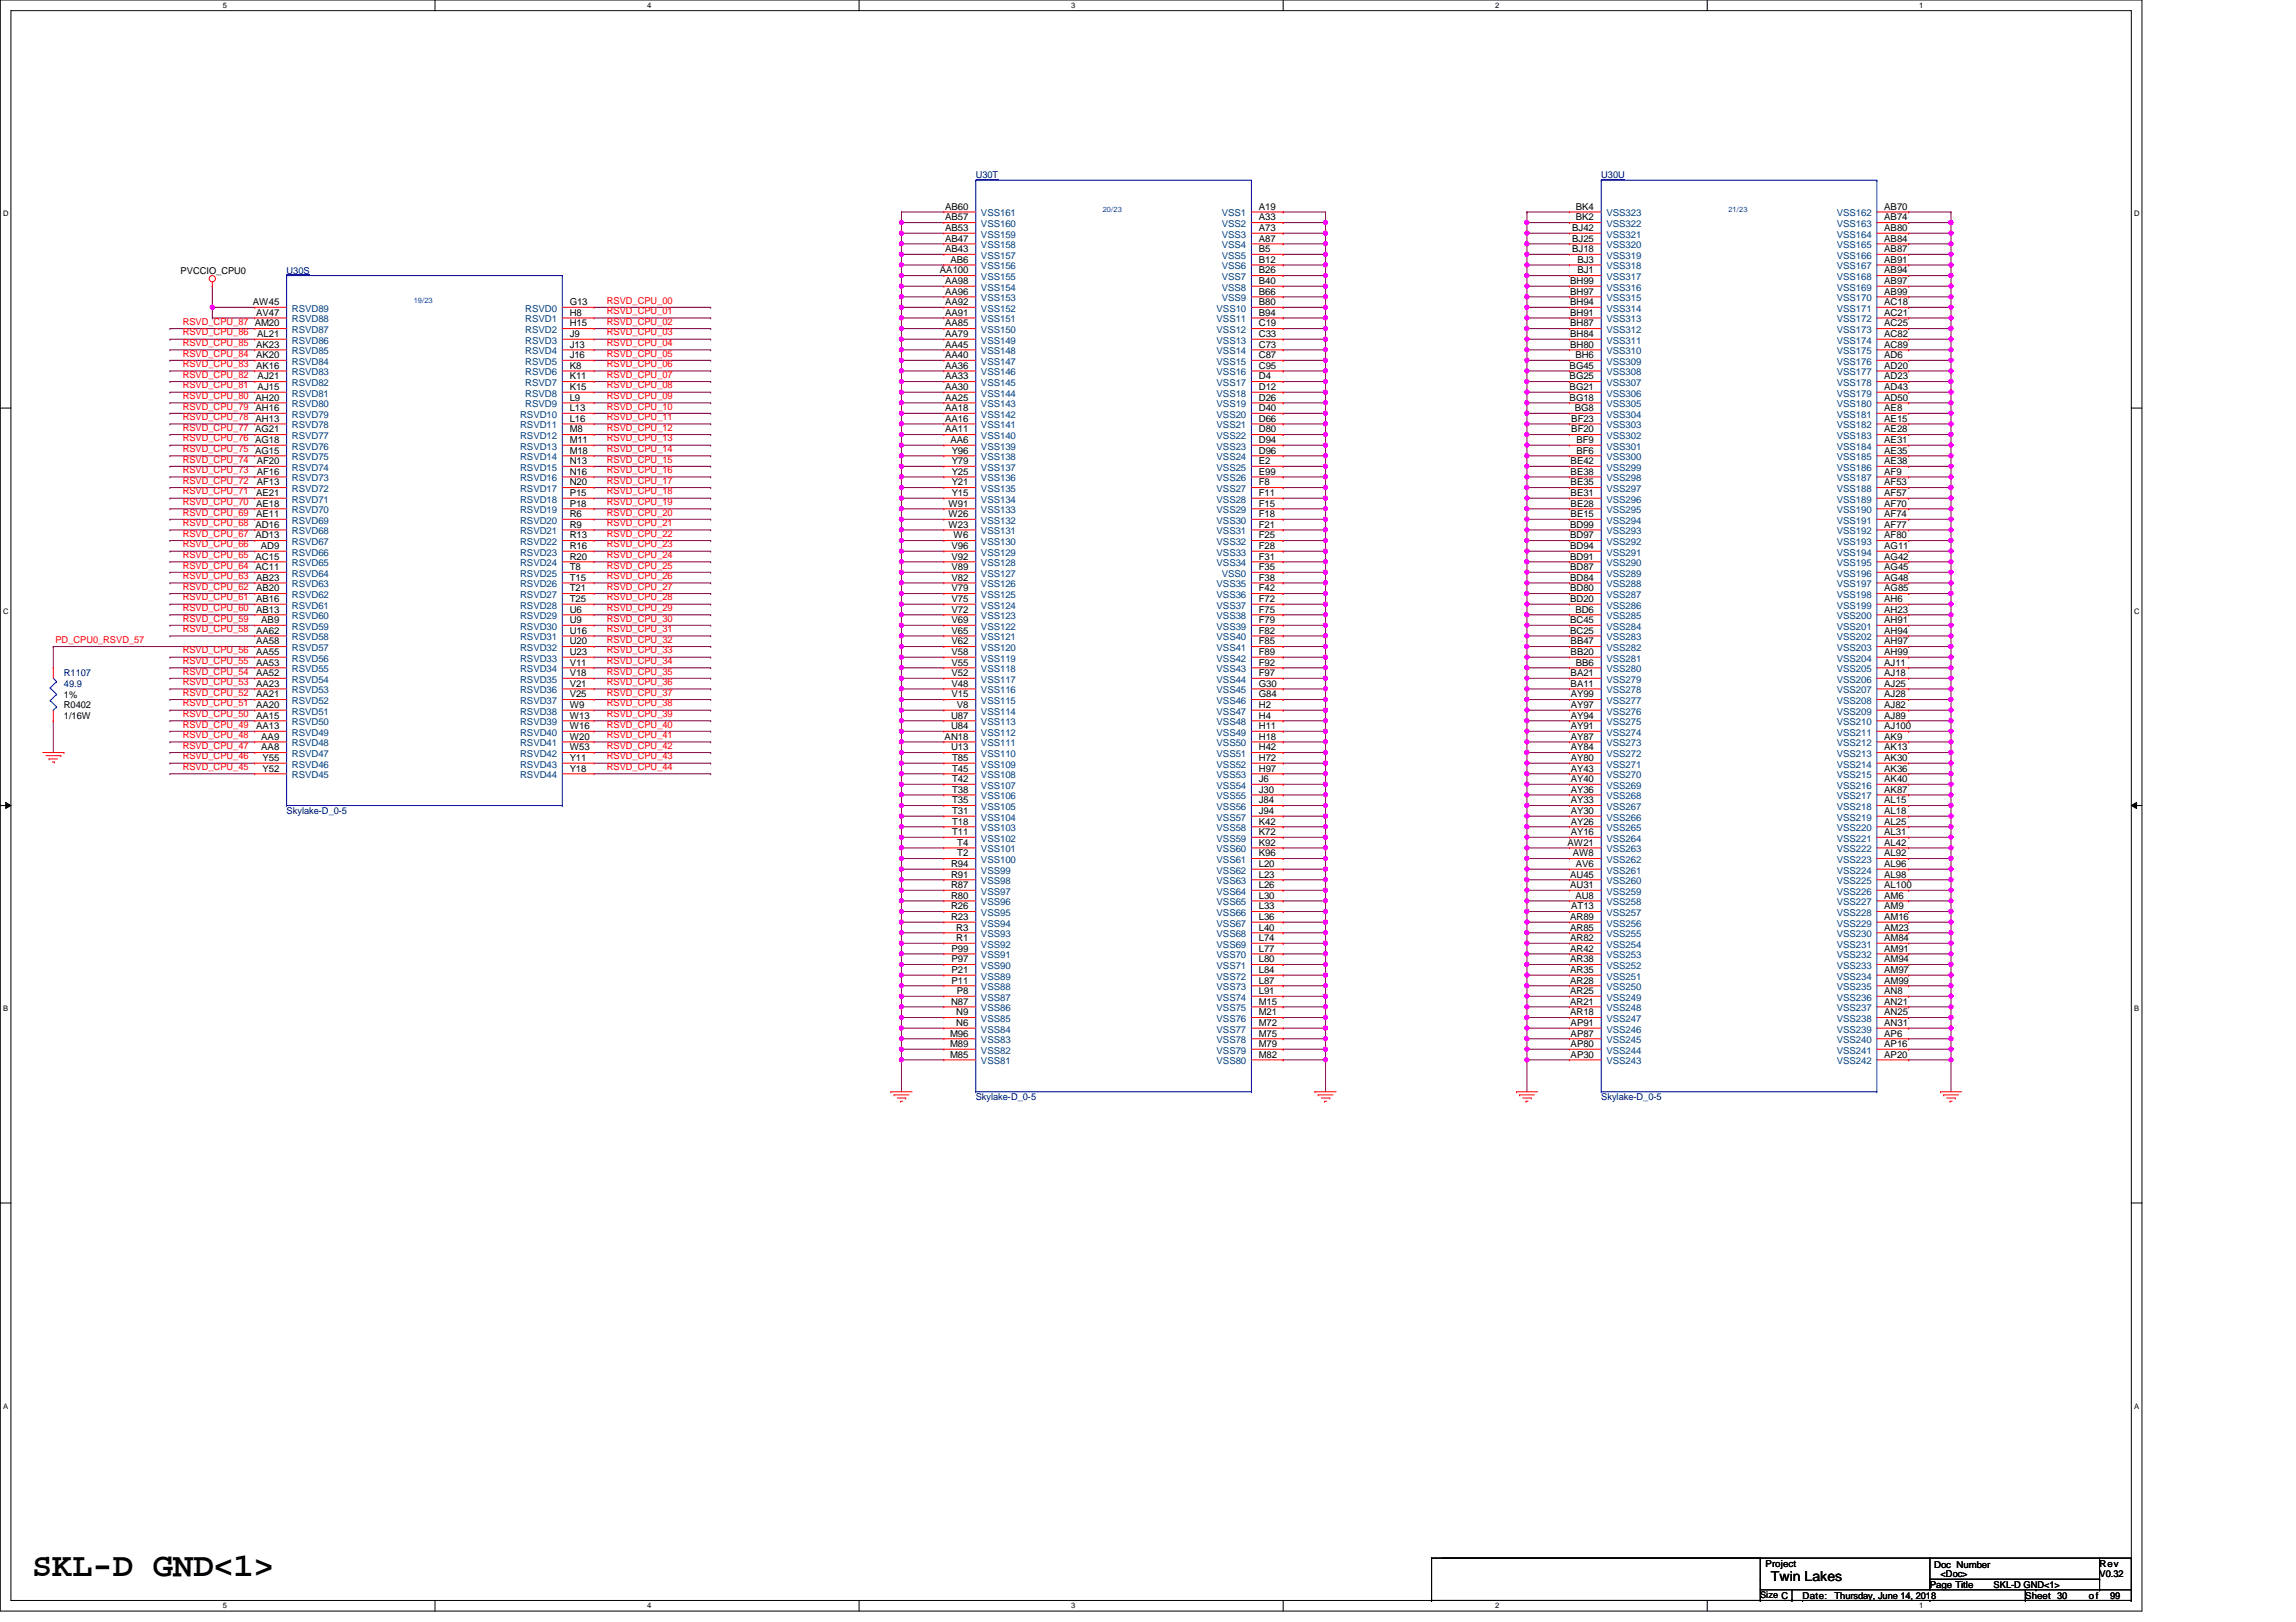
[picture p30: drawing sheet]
<svg xmlns="http://www.w3.org/2000/svg" width="297mm" height="210mm" viewBox="0 0 297 210" stroke-linecap="round" stroke-linejoin="round" font-family="sans-serif">
<defs><g id="words">
<text font-size="4.3" x="4.2" y="203.9">SKL-D GND&lt;1&gt;</text>
<text font-size="1.8" x="229.1" y="204.6">Twin Lakes</text>
<g font-size="1.2" fill="#000080">
<text x="126.2" y="23.1">U30T</text>
<text x="207.2" y="23.1">U30U</text>
<text x="37.1" y="35.4">U30S</text>
<text x="8.3" y="87.5">R1107</text>
<text x="8.3" y="88.9">49.9</text>
<text x="37.1" y="105.4">Skylake-D_0-5</text>
<text x="126.2" y="142.4">Skylake-D_0-5</text>
<text x="207.2" y="142.4">Skylake-D_0-5</text>
</g>
<g font-size="1.2">
<text x="122.3" y="27.1">AB60</text>
<text x="122.3" y="28.5">AB57</text>
<text x="122.3" y="29.9">AB53</text>
<text x="162.9" y="29.9">A73</text>
<text x="162.9" y="28.5">A33</text>
<text x="162.9" y="27.1">A19</text>
<text x="203.4" y="29.9">BJ42</text>
<text x="203.9" y="27.1">BK4</text>
<text x="203.9" y="28.5">BK2</text>
<text x="243.8" y="29.9">AB80</text>
<text x="243.8" y="28.5">AB74</text>
<text x="243.8" y="27.1">AB70</text>
<text x="23.4" y="35.4">PVCCIO_CPU0</text>
<text x="121.6" y="35.4">AA100</text>
<text x="122.3" y="31.3">AB47</text>
<text x="122.3" y="32.6">AB43</text>
<text x="123" y="34">AB6</text>
<text x="162.9" y="35.4">B26</text>
<text x="162.9" y="34">B12</text>
<text x="162.9" y="32.6">B5</text>
<text x="162.9" y="31.3">A87</text>
<text x="203.4" y="31.3">BJ25</text>
<text x="203.4" y="32.6">BJ18</text>
<text x="204.1" y="34">BJ3</text>
<text x="204.1" y="35.4">BJ1</text>
<text x="243.8" y="35.4">AB94</text>
<text x="243.8" y="34">AB91</text>
<text x="243.8" y="32.6">AB87</text>
<text x="243.8" y="31.3">AB84</text>
<text x="32.7" y="39.5">AW45</text>
<text x="33.1" y="40.9">AV47</text>
<text x="73.7" y="40.9">H8</text>
<text x="73.7" y="39.5">G13</text>
<text x="122.3" y="36.7">AA98</text>
<text x="122.3" y="38.1">AA96</text>
<text x="122.3" y="39.5">AA92</text>
<text x="122.3" y="40.9">AA91</text>
<text x="162.9" y="40.9">B94</text>
<text x="162.9" y="39.5">B80</text>
<text x="162.9" y="38.1">B66</text>
<text x="162.9" y="36.7">B40</text>
<text x="203.1" y="36.7">BH99</text>
<text x="203.1" y="38.1">BH97</text>
<text x="203.1" y="39.5">BH94</text>
<text x="203.1" y="40.9">BH91</text>
<text x="243.8" y="40.9">AC21</text>
<text x="243.8" y="39.5">AC18</text>
<text x="243.8" y="38.1">AB99</text>
<text x="243.8" y="36.7">AB97</text>
<text x="33.1" y="45">AK23</text>
<text x="33.1" y="46.3">AK20</text>
<text x="33.1" y="47.7">AK16</text>
<text x="33.3" y="43.6">AL21</text>
<text x="73.7" y="47.7">K8</text>
<text x="73.7" y="46.3">J16</text>
<text x="73.7" y="45">J13</text>
<text x="73.7" y="43.6">J9</text>
<text x="73.7" y="42.2">H15</text>
<text x="122.3" y="42.2">AA85</text>
<text x="122.3" y="43.6">AA79</text>
<text x="122.3" y="45">AA45</text>
<text x="122.3" y="46.3">AA40</text>
<text x="122.3" y="47.7">AA36</text>
<text x="162.9" y="47.7">C95</text>
<text x="162.9" y="46.3">C87</text>
<text x="162.9" y="45">C73</text>
<text x="162.9" y="43.6">C33</text>
<text x="162.9" y="42.2">C19</text>
<text x="203.1" y="47.7">BG45</text>
<text x="203.1" y="42.2">BH87</text>
<text x="203.1" y="43.6">BH84</text>
<text x="203.1" y="45">BH80</text>
<text x="203.8" y="46.3">BH6</text>
<text x="243.8" y="47.7">AD20</text>
<text x="243.8" y="46.3">AD6</text>
<text x="243.8" y="45">AC89</text>
<text x="243.8" y="43.6">AC82</text>
<text x="243.8" y="42.2">AC25</text>
<text x="33.1" y="51.8">AH20</text>
<text x="33.1" y="53.2">AH16</text>
<text x="33.3" y="49.1">AJ21</text>
<text x="33.3" y="50.5">AJ15</text>
<text x="73.7" y="53.2">L13</text>
<text x="73.7" y="51.8">L9</text>
<text x="73.7" y="50.5">K15</text>
<text x="73.7" y="49.1">K11</text>
<text x="122.3" y="49.1">AA33</text>
<text x="122.3" y="50.5">AA30</text>
<text x="122.3" y="51.8">AA25</text>
<text x="122.3" y="53.2">AA18</text>
<text x="162.9" y="53.2">D40</text>
<text x="162.9" y="51.8">D26</text>
<text x="162.9" y="50.5">D12</text>
<text x="162.9" y="49.1">D4</text>
<text x="203.1" y="49.1">BG25</text>
<text x="203.1" y="50.5">BG21</text>
<text x="203.1" y="51.8">BG18</text>
<text x="203.7" y="53.2">BG8</text>
<text x="243.8" y="53.2">AE8</text>
<text x="243.8" y="51.8">AD50</text>
<text x="243.8" y="50.5">AD43</text>
<text x="243.8" y="49.1">AD23</text>
<text x="33.1" y="54.6">AH13</text>
<text x="73.7" y="58.7">M18</text>
<text x="73.7" y="57.3">M11</text>
<text x="73.7" y="55.9">M8</text>
<text x="73.7" y="54.6">L16</text>
<text x="122.3" y="54.6">AA16</text>
<text x="122.3" y="55.9">AA11</text>
<text x="123" y="57.3">AA6</text>
<text x="123.1" y="58.7">Y96</text>
<text x="162.9" y="58.7">D96</text>
<text x="162.9" y="57.3">D94</text>
<text x="162.9" y="55.9">D80</text>
<text x="162.9" y="54.6">D66</text>
<text x="203.3" y="54.6">BF23</text>
<text x="203.3" y="55.9">BF20</text>
<text x="204" y="57.3">BF9</text>
<text x="204" y="58.7">BF6</text>
<text x="243.8" y="58.7">AE35</text>
<text x="243.8" y="57.3">AE31</text>
<text x="243.8" y="55.9">AE28</text>
<text x="243.8" y="54.6">AE15</text>
<text x="33.1" y="64.2">AE21</text>
<text x="33.1" y="65.6">AE18</text>
<text x="33.2" y="60">AF20</text>
<text x="33.2" y="61.4">AF16</text>
<text x="33.2" y="62.8">AF13</text>
<text x="73.7" y="65.6">P18</text>
<text x="73.7" y="64.2">P15</text>
<text x="73.7" y="62.8">N20</text>
<text x="73.7" y="61.4">N16</text>
<text x="73.7" y="60">N13</text>
<text x="122.7" y="65.6">W91</text>
<text x="123.1" y="60">Y79</text>
<text x="123.1" y="61.4">Y25</text>
<text x="123.1" y="62.8">Y21</text>
<text x="123.1" y="64.2">Y15</text>
<text x="162.9" y="65.6">F15</text>
<text x="162.9" y="64.2">F11</text>
<text x="162.9" y="62.8">F8</text>
<text x="162.9" y="61.4">E99</text>
<text x="162.9" y="60">E2</text>
<text x="203.2" y="60">BE42</text>
<text x="203.2" y="61.4">BE38</text>
<text x="203.2" y="62.8">BE35</text>
<text x="203.2" y="64.2">BE31</text>
<text x="203.2" y="65.6">BE28</text>
<text x="243.8" y="65.6">AF70</text>
<text x="243.8" y="64.2">AF57</text>
<text x="243.8" y="62.8">AF53</text>
<text x="243.8" y="61.4">AF9</text>
<text x="243.8" y="60">AE38</text>
<text x="33.1" y="68.3">AD16</text>
<text x="33.1" y="69.7">AD13</text>
<text x="33.1" y="66.9">AE11</text>
<text x="33.7" y="71">AD9</text>
<text x="73.7" y="71">R16</text>
<text x="73.7" y="69.7">R13</text>
<text x="73.7" y="68.3">R9</text>
<text x="73.7" y="66.9">R6</text>
<text x="122.7" y="66.9">W26</text>
<text x="122.7" y="68.3">W23</text>
<text x="123.1" y="71">V96</text>
<text x="123.4" y="69.7">W6</text>
<text x="162.9" y="71">F28</text>
<text x="162.9" y="69.7">F25</text>
<text x="162.9" y="68.3">F21</text>
<text x="162.9" y="66.9">F18</text>
<text x="203.1" y="68.3">BD99</text>
<text x="203.1" y="69.7">BD97</text>
<text x="203.1" y="71">BD94</text>
<text x="203.2" y="66.9">BE15</text>
<text x="243.8" y="71">AG11</text>
<text x="243.8" y="69.7">AF80</text>
<text x="243.8" y="68.3">AF77</text>
<text x="243.8" y="66.9">AF74</text>
<text x="33.1" y="72.4">AC15</text>
<text x="33.1" y="73.8">AC11</text>
<text x="33.1" y="75.1">AB23</text>
<text x="33.1" y="76.5">AB20</text>
<text x="33.1" y="77.9">AB16</text>
<text x="73.7" y="77.9">T25</text>
<text x="73.7" y="76.5">T21</text>
<text x="73.7" y="75.1">T15</text>
<text x="73.7" y="73.8">T8</text>
<text x="73.7" y="72.4">R20</text>
<text x="123.1" y="72.4">V92</text>
<text x="123.1" y="73.8">V89</text>
<text x="123.1" y="75.1">V82</text>
<text x="123.1" y="76.5">V79</text>
<text x="123.1" y="77.9">V75</text>
<text x="162.9" y="77.9">F72</text>
<text x="162.9" y="76.5">F42</text>
<text x="162.9" y="75.1">F38</text>
<text x="162.9" y="72.4">F31</text>
<text x="162.9" y="73.8">F35</text>
<text x="203.1" y="72.4">BD91</text>
<text x="203.1" y="73.8">BD87</text>
<text x="203.1" y="75.1">BD84</text>
<text x="203.1" y="76.5">BD80</text>
<text x="203.1" y="77.9">BD20</text>
<text x="243.8" y="77.9">AH6</text>
<text x="243.8" y="76.5">AG85</text>
<text x="243.8" y="75.1">AG48</text>
<text x="243.8" y="73.8">AG45</text>
<text x="243.8" y="72.4">AG42</text>
<text x="33.1" y="79.3">AB13</text>
<text x="33.1" y="82">AA62</text>
<text x="33.1" y="83.4">AA58</text>
<text x="33.8" y="80.6">AB9</text>
<text x="73.7" y="83.4">U20</text>
<text x="73.7" y="82">U16</text>
<text x="73.7" y="80.6">U9</text>
<text x="73.7" y="79.3">U6</text>
<text x="123.1" y="79.3">V72</text>
<text x="123.1" y="80.6">V69</text>
<text x="123.1" y="82">V65</text>
<text x="123.1" y="83.4">V62</text>
<text x="162.9" y="83.4">F85</text>
<text x="162.9" y="82">F82</text>
<text x="162.9" y="80.6">F79</text>
<text x="162.9" y="79.3">F75</text>
<text x="203.1" y="80.6">BC45</text>
<text x="203.1" y="82">BC25</text>
<text x="203.2" y="83.4">BB47</text>
<text x="203.8" y="79.3">BD6</text>
<text x="243.8" y="83.4">AH97</text>
<text x="243.8" y="82">AH94</text>
<text x="243.8" y="80.6">AH91</text>
<text x="243.8" y="79.3">AH23</text>
<text x="33.1" y="84.8">AA55</text>
<text x="33.1" y="86.1">AA53</text>
<text x="33.1" y="87.5">AA52</text>
<text x="33.1" y="88.9">AA23</text>
<text x="73.7" y="88.9">V21</text>
<text x="73.7" y="87.5">V18</text>
<text x="73.7" y="86.1">V11</text>
<text x="73.7" y="84.8">U23</text>
<text x="123.1" y="84.8">V58</text>
<text x="123.1" y="86.1">V55</text>
<text x="123.1" y="87.5">V52</text>
<text x="123.1" y="88.9">V48</text>
<text x="162.9" y="88.9">G30</text>
<text x="162.9" y="87.5">F97</text>
<text x="162.9" y="86.1">F92</text>
<text x="162.9" y="84.8">F89</text>
<text x="203.2" y="84.8">BB20</text>
<text x="203.2" y="87.5">BA21</text>
<text x="203.2" y="88.9">BA11</text>
<text x="203.9" y="86.1">BB6</text>
<text x="243.8" y="88.9">AJ25</text>
<text x="243.8" y="87.5">AJ18</text>
<text x="243.8" y="86.1">AJ11</text>
<text x="243.8" y="84.8">AH99</text>
<text x="8.3" y="93">1/16W</text>
<text x="8.3" y="90.3">1%</text>
<text x="8.3" y="91.7">R0402</text>
<text x="33.1" y="90.2">AA21</text>
<text x="33.1" y="91.6">AA20</text>
<text x="33.1" y="93">AA15</text>
<text x="33.1" y="94.3">AA13</text>
<text x="33.8" y="95.7">AA9</text>
<text x="73.7" y="95.7">W20</text>
<text x="73.7" y="94.3">W16</text>
<text x="73.7" y="93">W13</text>
<text x="73.7" y="91.6">W9</text>
<text x="73.7" y="90.2">V25</text>
<text x="122.2" y="95.7">AN18</text>
<text x="123" y="93">U87</text>
<text x="123" y="94.3">U84</text>
<text x="123.1" y="90.2">V15</text>
<text x="123.8" y="91.6">V8</text>
<text x="162.9" y="95.7">H18</text>
<text x="162.9" y="94.3">H11</text>
<text x="162.9" y="93">H4</text>
<text x="162.9" y="91.6">H2</text>
<text x="162.9" y="90.2">G84</text>
<text x="203.2" y="90.2">AY99</text>
<text x="203.2" y="91.6">AY97</text>
<text x="203.2" y="93">AY94</text>
<text x="203.2" y="94.3">AY91</text>
<text x="203.2" y="95.7">AY87</text>
<text x="243.8" y="95.7">AK9</text>
<text x="243.8" y="94.3">AJ100</text>
<text x="243.8" y="93">AJ89</text>
<text x="243.8" y="91.6">AJ82</text>
<text x="243.8" y="90.2">AJ28</text>
<text x="33.8" y="97.1">AA8</text>
<text x="34" y="98.5">Y55</text>
<text x="34" y="99.8">Y52</text>
<text x="73.7" y="99.8">Y18</text>
<text x="73.7" y="98.5">Y11</text>
<text x="73.7" y="97.1">W53</text>
<text x="123" y="97.1">U13</text>
<text x="123.2" y="98.5">T85</text>
<text x="123.2" y="99.8">T45</text>
<text x="123.2" y="101.2">T42</text>
<text x="162.9" y="101.2">J6</text>
<text x="162.9" y="99.8">H97</text>
<text x="162.9" y="98.5">H72</text>
<text x="162.9" y="97.1">H42</text>
<text x="203.2" y="97.1">AY84</text>
<text x="203.2" y="98.5">AY80</text>
<text x="203.2" y="99.8">AY43</text>
<text x="203.2" y="101.2">AY40</text>
<text x="243.8" y="101.2">AK40</text>
<text x="243.8" y="99.8">AK36</text>
<text x="243.8" y="98.5">AK30</text>
<text x="243.8" y="97.1">AK13</text>
<text x="123.2" y="102.6">T38</text>
<text x="123.2" y="103.9">T35</text>
<text x="123.2" y="105.3">T31</text>
<text x="123.2" y="106.7">T18</text>
<text x="162.9" y="106.7">K42</text>
<text x="162.9" y="105.3">J94</text>
<text x="162.9" y="103.9">J84</text>
<text x="162.9" y="102.6">J30</text>
<text x="203.2" y="102.6">AY36</text>
<text x="203.2" y="103.9">AY33</text>
<text x="203.2" y="105.3">AY30</text>
<text x="203.2" y="106.7">AY26</text>
<text x="243.8" y="106.7">AL25</text>
<text x="243.8" y="105.3">AL18</text>
<text x="243.8" y="103.9">AL15</text>
<text x="243.8" y="102.6">AK87</text>
<text x="123" y="112.2">R94</text>
<text x="123" y="113.6">R91</text>
<text x="123.2" y="108.1">T11</text>
<text x="123.8" y="109.4">T4</text>
<text x="123.8" y="110.8">T2</text>
<text x="162.9" y="113.6">L23</text>
<text x="162.9" y="112.2">L20</text>
<text x="162.9" y="110.8">K96</text>
<text x="162.9" y="109.4">K92</text>
<text x="162.9" y="108.1">K72</text>
<text x="202.8" y="109.4">AW21</text>
<text x="203.1" y="113.6">AU45</text>
<text x="203.2" y="108.1">AY16</text>
<text x="203.5" y="110.8">AW8</text>
<text x="203.9" y="112.2">AV6</text>
<text x="243.8" y="113.6">AL98</text>
<text x="243.8" y="112.2">AL96</text>
<text x="243.8" y="110.8">AL92</text>
<text x="243.8" y="109.4">AL42</text>
<text x="243.8" y="108.1">AL31</text>
<text x="123" y="114.9">R87</text>
<text x="123" y="116.3">R80</text>
<text x="123" y="117.7">R26</text>
<text x="123" y="119">R23</text>
<text x="162.9" y="119">L36</text>
<text x="162.9" y="117.7">L33</text>
<text x="162.9" y="116.3">L30</text>
<text x="162.9" y="114.9">L26</text>
<text x="203.1" y="114.9">AU31</text>
<text x="203.1" y="119">AR89</text>
<text x="203.3" y="117.7">AT13</text>
<text x="203.8" y="116.3">AU8</text>
<text x="243.8" y="119">AM16</text>
<text x="243.8" y="117.7">AM9</text>
<text x="243.8" y="116.3">AM6</text>
<text x="243.8" y="114.9">AL100</text>
<text x="123.1" y="123.1">P99</text>
<text x="123.1" y="124.5">P97</text>
<text x="123.1" y="125.9">P21</text>
<text x="123.7" y="120.4">R3</text>
<text x="123.7" y="121.8">R1</text>
<text x="162.9" y="125.9">L84</text>
<text x="162.9" y="124.5">L80</text>
<text x="162.9" y="123.1">L77</text>
<text x="162.9" y="121.8">L74</text>
<text x="162.9" y="120.4">L40</text>
<text x="203.1" y="120.4">AR85</text>
<text x="203.1" y="121.8">AR82</text>
<text x="203.1" y="123.1">AR42</text>
<text x="203.1" y="124.5">AR38</text>
<text x="203.1" y="125.9">AR35</text>
<text x="243.8" y="125.9">AM97</text>
<text x="243.8" y="124.5">AM94</text>
<text x="243.8" y="123.1">AM91</text>
<text x="243.8" y="121.8">AM84</text>
<text x="243.8" y="120.4">AM23</text>
<text x="123" y="130">N87</text>
<text x="123.1" y="127.3">P11</text>
<text x="123.7" y="131.4">N9</text>
<text x="123.8" y="128.6">P8</text>
<text x="162.9" y="131.4">M21</text>
<text x="162.9" y="130">M15</text>
<text x="162.9" y="128.6">L91</text>
<text x="162.9" y="127.3">L87</text>
<text x="203.1" y="127.3">AR28</text>
<text x="203.1" y="128.6">AR25</text>
<text x="203.1" y="130">AR21</text>
<text x="203.1" y="131.4">AR18</text>
<text x="243.8" y="131.4">AN25</text>
<text x="243.8" y="130">AN21</text>
<text x="243.8" y="128.6">AN8</text>
<text x="243.8" y="127.3">AM99</text>
<text x="122.9" y="134.1">M96</text>
<text x="122.9" y="135.5">M89</text>
<text x="122.9" y="136.9">M85</text>
<text x="123.7" y="132.8">N6</text>
<text x="162.9" y="136.9">M82</text>
<text x="162.9" y="135.5">M79</text>
<text x="162.9" y="134.1">M75</text>
<text x="162.9" y="132.8">M72</text>
<text x="203.2" y="132.8">AP91</text>
<text x="203.2" y="134.1">AP87</text>
<text x="203.2" y="135.5">AP80</text>
<text x="203.2" y="136.9">AP30</text>
<text x="243.8" y="136.9">AP20</text>
<text x="243.8" y="135.5">AP16</text>
<text x="243.8" y="134.1">AP6</text>
<text x="243.8" y="132.8">AN31</text>
<text x="228.4" y="202.8">Project</text>
<text x="250.2" y="202.9">Doc Number</text>
<text x="271.6" y="202.8">Rev</text>
<text x="227.7" y="206.8">Size C</text>
<text x="233.2" y="206.9">Date:</text>
<text x="237.3" y="206.9">Thursday, June 14, 2018</text>
<text x="249.7" y="205.5">Page Title</text>
<text x="251.1" y="204.1">&lt;Doc&gt;</text>
<text x="257.9" y="205.5">SKL-D GND&lt;1&gt;</text>
<text x="262" y="206.9">Sheet 30</text>
<text x="270.3" y="206.9">of</text>
<text x="271.6" y="204.1">V0.32</text>
<text x="273" y="206.9">99</text>
</g>
<g font-size="1.2" fill="#004080">
<text x="126.9" y="28">VSS161</text>
<text x="126.9" y="29.4">VSS160</text>
<text x="158.1" y="29.4">VSS2</text>
<text x="158.1" y="28">VSS1</text>
<text x="207.8" y="28">VSS323</text>
<text x="207.8" y="29.4">VSS322</text>
<text x="237.6" y="29.4">VSS163</text>
<text x="237.6" y="28">VSS162</text>
<text x="126.9" y="30.8">VSS159</text>
<text x="126.9" y="32.1">VSS158</text>
<text x="126.9" y="33.5">VSS157</text>
<text x="126.9" y="34.9">VSS156</text>
<text x="158.1" y="34.9">VSS6</text>
<text x="158.1" y="33.5">VSS5</text>
<text x="158.1" y="32.1">VSS4</text>
<text x="158.1" y="30.8">VSS3</text>
<text x="207.8" y="30.8">VSS321</text>
<text x="207.8" y="32.1">VSS320</text>
<text x="207.8" y="33.5">VSS319</text>
<text x="207.8" y="34.9">VSS318</text>
<text x="237.6" y="34.9">VSS167</text>
<text x="237.6" y="33.5">VSS166</text>
<text x="237.6" y="32.1">VSS165</text>
<text x="237.6" y="30.8">VSS164</text>
<text x="37.8" y="40.3">RSVD89</text>
<text x="37.8" y="41.7">RSVD88</text>
<text x="68" y="41.7">RSVD1</text>
<text x="68" y="40.3">RSVD0</text>
<text x="126.9" y="36.2">VSS155</text>
<text x="126.9" y="37.6">VSS154</text>
<text x="126.9" y="39">VSS153</text>
<text x="126.9" y="40.3">VSS152</text>
<text x="126.9" y="41.7">VSS151</text>
<text x="157.4" y="41.7">VSS11</text>
<text x="157.4" y="40.3">VSS10</text>
<text x="158.1" y="39">VSS9</text>
<text x="158.1" y="37.6">VSS8</text>
<text x="158.1" y="36.2">VSS7</text>
<text x="207.8" y="36.2">VSS317</text>
<text x="207.8" y="37.6">VSS316</text>
<text x="207.8" y="39">VSS315</text>
<text x="207.8" y="40.3">VSS314</text>
<text x="207.8" y="41.7">VSS313</text>
<text x="237.6" y="41.7">VSS172</text>
<text x="237.6" y="40.3">VSS171</text>
<text x="237.6" y="39">VSS170</text>
<text x="237.6" y="37.6">VSS169</text>
<text x="237.6" y="36.2">VSS168</text>
<text x="37.8" y="43.1">RSVD87</text>
<text x="37.8" y="44.5">RSVD86</text>
<text x="37.8" y="45.8">RSVD85</text>
<text x="37.8" y="47.2">RSVD84</text>
<text x="68" y="47.2">RSVD5</text>
<text x="68" y="45.8">RSVD4</text>
<text x="68" y="44.5">RSVD3</text>
<text x="68" y="43.1">RSVD2</text>
<text x="126.9" y="43.1">VSS150</text>
<text x="126.9" y="44.5">VSS149</text>
<text x="126.9" y="45.8">VSS148</text>
<text x="126.9" y="47.2">VSS147</text>
<text x="157.4" y="47.2">VSS15</text>
<text x="157.4" y="45.8">VSS14</text>
<text x="157.4" y="44.5">VSS13</text>
<text x="157.4" y="43.1">VSS12</text>
<text x="207.8" y="43.1">VSS312</text>
<text x="207.8" y="44.5">VSS311</text>
<text x="207.8" y="45.8">VSS310</text>
<text x="207.8" y="47.2">VSS309</text>
<text x="237.6" y="47.2">VSS176</text>
<text x="237.6" y="45.8">VSS175</text>
<text x="237.6" y="44.5">VSS174</text>
<text x="237.6" y="43.1">VSS173</text>
<text x="37.8" y="48.6">RSVD83</text>
<text x="37.8" y="50">RSVD82</text>
<text x="37.8" y="51.3">RSVD81</text>
<text x="37.8" y="52.7">RSVD80</text>
<text x="68" y="52.7">RSVD9</text>
<text x="68" y="51.3">RSVD8</text>
<text x="68" y="50">RSVD7</text>
<text x="68" y="48.6">RSVD6</text>
<text x="126.9" y="48.6">VSS146</text>
<text x="126.9" y="50">VSS145</text>
<text x="126.9" y="51.3">VSS144</text>
<text x="126.9" y="52.7">VSS143</text>
<text x="157.4" y="52.7">VSS19</text>
<text x="157.4" y="51.3">VSS18</text>
<text x="157.4" y="50">VSS17</text>
<text x="157.4" y="48.6">VSS16</text>
<text x="207.8" y="48.6">VSS308</text>
<text x="207.8" y="50">VSS307</text>
<text x="207.8" y="51.3">VSS306</text>
<text x="207.8" y="52.7">VSS305</text>
<text x="237.6" y="52.7">VSS180</text>
<text x="237.6" y="51.3">VSS179</text>
<text x="237.6" y="50">VSS178</text>
<text x="237.6" y="48.6">VSS177</text>
<text x="37.8" y="54.1">RSVD79</text>
<text x="37.8" y="55.4">RSVD78</text>
<text x="37.8" y="56.8">RSVD77</text>
<text x="37.8" y="58.2">RSVD76</text>
<text x="37.8" y="59.6">RSVD75</text>
<text x="67.3" y="59.6">RSVD14</text>
<text x="67.3" y="58.2">RSVD13</text>
<text x="67.3" y="56.8">RSVD12</text>
<text x="67.3" y="55.4">RSVD11</text>
<text x="67.3" y="54.1">RSVD10</text>
<text x="126.9" y="54.1">VSS142</text>
<text x="126.9" y="55.4">VSS141</text>
<text x="126.9" y="56.8">VSS140</text>
<text x="126.9" y="58.2">VSS139</text>
<text x="126.9" y="59.6">VSS138</text>
<text x="157.4" y="59.6">VSS24</text>
<text x="157.4" y="58.2">VSS23</text>
<text x="157.4" y="56.8">VSS22</text>
<text x="157.4" y="55.4">VSS21</text>
<text x="157.4" y="54.1">VSS20</text>
<text x="207.8" y="54.1">VSS304</text>
<text x="207.8" y="55.4">VSS303</text>
<text x="207.8" y="56.8">VSS302</text>
<text x="207.8" y="58.2">VSS301</text>
<text x="207.8" y="59.6">VSS300</text>
<text x="237.6" y="59.6">VSS185</text>
<text x="237.6" y="58.2">VSS184</text>
<text x="237.6" y="56.8">VSS183</text>
<text x="237.6" y="55.4">VSS182</text>
<text x="237.6" y="54.1">VSS181</text>
<text x="37.8" y="60.9">RSVD74</text>
<text x="37.8" y="62.3">RSVD73</text>
<text x="37.8" y="63.7">RSVD72</text>
<text x="37.8" y="65">RSVD71</text>
<text x="67.3" y="65">RSVD18</text>
<text x="67.3" y="63.7">RSVD17</text>
<text x="67.3" y="62.3">RSVD16</text>
<text x="67.3" y="60.9">RSVD15</text>
<text x="126.9" y="60.9">VSS137</text>
<text x="126.9" y="62.3">VSS136</text>
<text x="126.9" y="63.7">VSS135</text>
<text x="126.9" y="65">VSS134</text>
<text x="157.4" y="65">VSS28</text>
<text x="157.4" y="63.7">VSS27</text>
<text x="157.4" y="62.3">VSS26</text>
<text x="157.4" y="60.9">VSS25</text>
<text x="207.8" y="60.9">VSS299</text>
<text x="207.8" y="62.3">VSS298</text>
<text x="207.8" y="63.7">VSS297</text>
<text x="207.8" y="65">VSS296</text>
<text x="237.6" y="65">VSS189</text>
<text x="237.6" y="63.7">VSS188</text>
<text x="237.6" y="62.3">VSS187</text>
<text x="237.6" y="60.9">VSS186</text>
<text x="37.8" y="66.4">RSVD70</text>
<text x="37.8" y="67.8">RSVD69</text>
<text x="37.8" y="69.2">RSVD68</text>
<text x="37.8" y="70.5">RSVD67</text>
<text x="37.8" y="71.9">RSVD66</text>
<text x="67.3" y="71.9">RSVD23</text>
<text x="67.3" y="70.5">RSVD22</text>
<text x="67.3" y="69.2">RSVD21</text>
<text x="67.3" y="67.8">RSVD20</text>
<text x="67.3" y="66.4">RSVD19</text>
<text x="126.9" y="66.4">VSS133</text>
<text x="126.9" y="67.8">VSS132</text>
<text x="126.9" y="69.2">VSS131</text>
<text x="126.9" y="70.5">VSS130</text>
<text x="126.9" y="71.9">VSS129</text>
<text x="157.4" y="71.9">VSS33</text>
<text x="157.4" y="70.5">VSS32</text>
<text x="157.4" y="69.2">VSS31</text>
<text x="157.4" y="67.8">VSS30</text>
<text x="157.4" y="66.4">VSS29</text>
<text x="207.8" y="66.4">VSS295</text>
<text x="207.8" y="67.8">VSS294</text>
<text x="207.8" y="69.2">VSS293</text>
<text x="207.8" y="70.5">VSS292</text>
<text x="207.8" y="71.9">VSS291</text>
<text x="237.6" y="71.9">VSS194</text>
<text x="237.6" y="70.5">VSS193</text>
<text x="237.6" y="69.2">VSS192</text>
<text x="237.6" y="67.8">VSS191</text>
<text x="237.6" y="66.4">VSS190</text>
<text x="37.8" y="73.3">RSVD65</text>
<text x="37.8" y="74.6">RSVD64</text>
<text x="37.8" y="76">RSVD63</text>
<text x="37.8" y="77.4">RSVD62</text>
<text x="67.3" y="77.4">RSVD27</text>
<text x="67.3" y="76">RSVD26</text>
<text x="67.3" y="74.6">RSVD25</text>
<text x="67.3" y="73.3">RSVD24</text>
<text x="126.9" y="73.3">VSS128</text>
<text x="126.9" y="74.6">VSS127</text>
<text x="126.9" y="76">VSS126</text>
<text x="126.9" y="77.4">VSS125</text>
<text x="157.4" y="77.4">VSS36</text>
<text x="157.4" y="76">VSS35</text>
<text x="157.4" y="73.3">VSS34</text>
<text x="158.1" y="74.6">VSS0</text>
<text x="207.8" y="73.3">VSS290</text>
<text x="207.8" y="74.6">VSS289</text>
<text x="207.8" y="76">VSS288</text>
<text x="207.8" y="77.4">VSS287</text>
<text x="237.6" y="77.4">VSS198</text>
<text x="237.6" y="76">VSS197</text>
<text x="237.6" y="74.6">VSS196</text>
<text x="237.6" y="73.3">VSS195</text>
<text x="37.8" y="78.8">RSVD61</text>
<text x="37.8" y="80.1">RSVD60</text>
<text x="37.8" y="81.5">RSVD59</text>
<text x="37.8" y="82.9">RSVD58</text>
<text x="67.3" y="82.9">RSVD31</text>
<text x="67.3" y="81.5">RSVD30</text>
<text x="67.3" y="80.1">RSVD29</text>
<text x="67.3" y="78.8">RSVD28</text>
<text x="126.9" y="78.8">VSS124</text>
<text x="126.9" y="80.1">VSS123</text>
<text x="126.9" y="81.5">VSS122</text>
<text x="126.9" y="82.9">VSS121</text>
<text x="157.4" y="82.9">VSS40</text>
<text x="157.4" y="81.5">VSS39</text>
<text x="157.4" y="80.1">VSS38</text>
<text x="157.4" y="78.8">VSS37</text>
<text x="207.8" y="78.8">VSS286</text>
<text x="207.8" y="80.1">VSS285</text>
<text x="207.8" y="81.5">VSS284</text>
<text x="207.8" y="82.9">VSS283</text>
<text x="237.6" y="82.9">VSS202</text>
<text x="237.6" y="81.5">VSS201</text>
<text x="237.6" y="80.1">VSS200</text>
<text x="237.6" y="78.8">VSS199</text>
<text x="37.8" y="84.2">RSVD57</text>
<text x="37.8" y="85.6">RSVD56</text>
<text x="37.8" y="87">RSVD55</text>
<text x="37.8" y="88.3">RSVD54</text>
<text x="37.8" y="89.7">RSVD53</text>
<text x="67.3" y="89.7">RSVD36</text>
<text x="67.3" y="88.3">RSVD35</text>
<text x="67.3" y="87">RSVD34</text>
<text x="67.3" y="85.6">RSVD33</text>
<text x="67.3" y="84.2">RSVD32</text>
<text x="126.9" y="84.2">VSS120</text>
<text x="126.9" y="85.6">VSS119</text>
<text x="126.9" y="87">VSS118</text>
<text x="126.9" y="88.3">VSS117</text>
<text x="126.9" y="89.7">VSS116</text>
<text x="157.4" y="89.7">VSS45</text>
<text x="157.4" y="88.3">VSS44</text>
<text x="157.4" y="87">VSS43</text>
<text x="157.4" y="85.6">VSS42</text>
<text x="157.4" y="84.2">VSS41</text>
<text x="207.8" y="84.2">VSS282</text>
<text x="207.8" y="85.6">VSS281</text>
<text x="207.8" y="87">VSS280</text>
<text x="207.8" y="88.3">VSS279</text>
<text x="207.8" y="89.7">VSS278</text>
<text x="237.6" y="89.7">VSS207</text>
<text x="237.6" y="88.3">VSS206</text>
<text x="237.6" y="87">VSS205</text>
<text x="237.6" y="85.6">VSS204</text>
<text x="237.6" y="84.2">VSS203</text>
<text x="37.8" y="91.1">RSVD52</text>
<text x="37.8" y="92.5">RSVD51</text>
<text x="37.8" y="93.9">RSVD50</text>
<text x="37.8" y="95.2">RSVD49</text>
<text x="67.3" y="95.2">RSVD40</text>
<text x="67.3" y="93.9">RSVD39</text>
<text x="67.3" y="92.5">RSVD38</text>
<text x="67.3" y="91.1">RSVD37</text>
<text x="126.9" y="91.1">VSS115</text>
<text x="126.9" y="92.5">VSS114</text>
<text x="126.9" y="93.9">VSS113</text>
<text x="126.9" y="95.2">VSS112</text>
<text x="157.4" y="95.2">VSS49</text>
<text x="157.4" y="93.9">VSS48</text>
<text x="157.4" y="92.5">VSS47</text>
<text x="157.4" y="91.1">VSS46</text>
<text x="207.8" y="91.1">VSS277</text>
<text x="207.8" y="92.5">VSS276</text>
<text x="207.8" y="93.9">VSS275</text>
<text x="207.8" y="95.2">VSS274</text>
<text x="237.6" y="95.2">VSS211</text>
<text x="237.6" y="93.9">VSS210</text>
<text x="237.6" y="92.5">VSS209</text>
<text x="237.6" y="91.1">VSS208</text>
<text x="37.8" y="96.6">RSVD48</text>
<text x="37.8" y="98">RSVD47</text>
<text x="37.8" y="99.3">RSVD46</text>
<text x="37.8" y="100.7">RSVD45</text>
<text x="67.3" y="100.7">RSVD44</text>
<text x="67.3" y="99.3">RSVD43</text>
<text x="67.3" y="98">RSVD42</text>
<text x="67.3" y="96.6">RSVD41</text>
<text x="126.9" y="96.6">VSS111</text>
<text x="126.9" y="98">VSS110</text>
<text x="126.9" y="99.3">VSS109</text>
<text x="126.9" y="100.7">VSS108</text>
<text x="157.4" y="100.7">VSS53</text>
<text x="157.4" y="99.3">VSS52</text>
<text x="157.4" y="98">VSS51</text>
<text x="157.4" y="96.6">VSS50</text>
<text x="207.8" y="96.6">VSS273</text>
<text x="207.8" y="98">VSS272</text>
<text x="207.8" y="99.3">VSS271</text>
<text x="207.8" y="100.7">VSS270</text>
<text x="237.6" y="100.7">VSS215</text>
<text x="237.6" y="99.3">VSS214</text>
<text x="237.6" y="98">VSS213</text>
<text x="237.6" y="96.6">VSS212</text>
<text x="126.9" y="102.1">VSS107</text>
<text x="126.9" y="103.4">VSS106</text>
<text x="126.9" y="104.8">VSS105</text>
<text x="126.9" y="106.2">VSS104</text>
<text x="126.9" y="107.6">VSS103</text>
<text x="157.4" y="107.6">VSS58</text>
<text x="157.4" y="106.2">VSS57</text>
<text x="157.4" y="104.8">VSS56</text>
<text x="157.4" y="103.4">VSS55</text>
<text x="157.4" y="102.1">VSS54</text>
<text x="207.8" y="102.1">VSS269</text>
<text x="207.8" y="103.4">VSS268</text>
<text x="207.8" y="104.8">VSS267</text>
<text x="207.8" y="106.2">VSS266</text>
<text x="207.8" y="107.6">VSS265</text>
<text x="237.6" y="107.6">VSS220</text>
<text x="237.6" y="106.2">VSS219</text>
<text x="237.6" y="104.8">VSS218</text>
<text x="237.6" y="103.4">VSS217</text>
<text x="237.6" y="102.1">VSS216</text>
<text x="126.9" y="108.9">VSS102</text>
<text x="126.9" y="110.3">VSS101</text>
<text x="126.9" y="111.7">VSS100</text>
<text x="126.9" y="113.1">VSS99</text>
<text x="157.4" y="113.1">VSS62</text>
<text x="157.4" y="111.7">VSS61</text>
<text x="157.4" y="110.3">VSS60</text>
<text x="157.4" y="108.9">VSS59</text>
<text x="207.8" y="108.9">VSS264</text>
<text x="207.8" y="110.3">VSS263</text>
<text x="207.8" y="111.7">VSS262</text>
<text x="207.8" y="113.1">VSS261</text>
<text x="237.6" y="113.1">VSS224</text>
<text x="237.6" y="111.7">VSS223</text>
<text x="237.6" y="110.3">VSS222</text>
<text x="237.6" y="108.9">VSS221</text>
<text x="126.9" y="114.4">VSS98</text>
<text x="126.9" y="115.8">VSS97</text>
<text x="126.9" y="117.2">VSS96</text>
<text x="126.9" y="118.5">VSS95</text>
<text x="126.9" y="119.9">VSS94</text>
<text x="157.4" y="119.9">VSS67</text>
<text x="157.4" y="118.5">VSS66</text>
<text x="157.4" y="117.2">VSS65</text>
<text x="157.4" y="115.8">VSS64</text>
<text x="157.4" y="114.4">VSS63</text>
<text x="207.8" y="114.4">VSS260</text>
<text x="207.8" y="115.8">VSS259</text>
<text x="207.8" y="117.2">VSS258</text>
<text x="207.8" y="118.5">VSS257</text>
<text x="207.8" y="119.9">VSS256</text>
<text x="237.6" y="119.9">VSS229</text>
<text x="237.6" y="118.5">VSS228</text>
<text x="237.6" y="117.2">VSS227</text>
<text x="237.6" y="115.8">VSS226</text>
<text x="237.6" y="114.4">VSS225</text>
<text x="126.9" y="121.3">VSS93</text>
<text x="126.9" y="122.6">VSS92</text>
<text x="126.9" y="124">VSS91</text>
<text x="126.9" y="125.4">VSS90</text>
<text x="157.4" y="125.4">VSS71</text>
<text x="157.4" y="124">VSS70</text>
<text x="157.4" y="122.6">VSS69</text>
<text x="157.4" y="121.3">VSS68</text>
<text x="207.8" y="121.3">VSS255</text>
<text x="207.8" y="122.6">VSS254</text>
<text x="207.8" y="124">VSS253</text>
<text x="207.8" y="125.4">VSS252</text>
<text x="237.6" y="125.4">VSS233</text>
<text x="237.6" y="124">VSS232</text>
<text x="237.6" y="122.6">VSS231</text>
<text x="237.6" y="121.3">VSS230</text>
<text x="126.9" y="126.8">VSS89</text>
<text x="126.9" y="128.1">VSS88</text>
<text x="126.9" y="129.5">VSS87</text>
<text x="126.9" y="130.9">VSS86</text>
<text x="157.4" y="130.9">VSS75</text>
<text x="157.4" y="129.5">VSS74</text>
<text x="157.4" y="128.1">VSS73</text>
<text x="157.4" y="126.8">VSS72</text>
<text x="207.8" y="126.8">VSS251</text>
<text x="207.8" y="128.1">VSS250</text>
<text x="207.8" y="129.5">VSS249</text>
<text x="207.8" y="130.9">VSS248</text>
<text x="237.6" y="130.9">VSS237</text>
<text x="237.6" y="129.5">VSS236</text>
<text x="237.6" y="128.1">VSS235</text>
<text x="237.6" y="126.8">VSS234</text>
<text x="126.9" y="132.2">VSS85</text>
<text x="126.9" y="133.6">VSS84</text>
<text x="126.9" y="135">VSS83</text>
<text x="126.9" y="136.4">VSS82</text>
<text x="126.9" y="137.7">VSS81</text>
<text x="157.4" y="137.7">VSS80</text>
<text x="157.4" y="136.4">VSS79</text>
<text x="157.4" y="135">VSS78</text>
<text x="157.4" y="133.6">VSS77</text>
<text x="157.4" y="132.2">VSS76</text>
<text x="207.8" y="132.2">VSS247</text>
<text x="207.8" y="133.6">VSS246</text>
<text x="207.8" y="135">VSS245</text>
<text x="207.8" y="136.4">VSS244</text>
<text x="207.8" y="137.7">VSS243</text>
<text x="237.6" y="137.7">VSS242</text>
<text x="237.6" y="136.4">VSS241</text>
<text x="237.6" y="135">VSS240</text>
<text x="237.6" y="133.6">VSS239</text>
<text x="237.6" y="132.2">VSS238</text>
</g>
<g font-size="1.2" fill="#f00">
<text x="78.5" y="39.3">RSVD_CPU_00</text>
<text x="78.5" y="40.7">RSVD_CPU_01</text>
<text x="23.6" y="42">RSVD_CPU_87 AM20</text>
<text x="23.6" y="43.4">RSVD_CPU_86</text>
<text x="23.6" y="44.8">RSVD_CPU_85</text>
<text x="23.6" y="46.1">RSVD_CPU_84</text>
<text x="23.6" y="47.5">RSVD_CPU_83</text>
<text x="78.5" y="42">RSVD_CPU_02</text>
<text x="78.5" y="43.4">RSVD_CPU_03</text>
<text x="78.5" y="44.8">RSVD_CPU_04</text>
<text x="78.5" y="46.1">RSVD_CPU_05</text>
<text x="78.5" y="47.5">RSVD_CPU_06</text>
<text x="23.6" y="50.3">RSVD_CPU_81</text>
<text x="23.6" y="51.6">RSVD_CPU_80</text>
<text x="23.6" y="48.9">RSVD_CPU_82</text>
<text x="23.6" y="53">RSVD_CPU_79</text>
<text x="78.5" y="48.9">RSVD_CPU_07</text>
<text x="78.5" y="50.3">RSVD_CPU_08</text>
<text x="78.5" y="51.6">RSVD_CPU_09</text>
<text x="78.5" y="53">RSVD_CPU_10</text>
<text x="23.6" y="55.8">RSVD_CPU_77 AG21</text>
<text x="23.6" y="57.1">RSVD_CPU_76 AG18</text>
<text x="23.6" y="58.5">RSVD_CPU_75 AG15</text>
<text x="23.6" y="59.9">RSVD_CPU_74</text>
<text x="23.6" y="54.4">RSVD_CPU_78</text>
<text x="78.5" y="54.4">RSVD_CPU_11</text>
<text x="78.5" y="55.8">RSVD_CPU_12</text>
<text x="78.5" y="57.1">RSVD_CPU_13</text>
<text x="78.5" y="58.5">RSVD_CPU_14</text>
<text x="78.5" y="59.9">RSVD_CPU_15</text>
<text x="23.6" y="61.2">RSVD_CPU_73</text>
<text x="23.6" y="62.6">RSVD_CPU_72</text>
<text x="23.6" y="64">RSVD_CPU_71</text>
<text x="23.6" y="65.4">RSVD_CPU_70</text>
<text x="78.5" y="61.2">RSVD_CPU_16</text>
<text x="78.5" y="62.6">RSVD_CPU_17</text>
<text x="78.5" y="64">RSVD_CPU_18</text>
<text x="78.5" y="65.4">RSVD_CPU_19</text>
<text x="23.6" y="66.7">RSVD_CPU_69</text>
<text x="23.6" y="68.1">RSVD_CPU_68</text>
<text x="23.6" y="69.5">RSVD_CPU_67</text>
<text x="23.6" y="70.8">RSVD_CPU_66</text>
<text x="78.5" y="66.7">RSVD_CPU_20</text>
<text x="78.5" y="68.1">RSVD_CPU_21</text>
<text x="78.5" y="69.5">RSVD_CPU_22</text>
<text x="78.5" y="70.8">RSVD_CPU_23</text>
<text x="23.6" y="72.2">RSVD_CPU_65</text>
<text x="23.6" y="73.6">RSVD_CPU_64</text>
<text x="23.6" y="77.7">RSVD_CPU_61</text>
<text x="23.6" y="75">RSVD_CPU_63</text>
<text x="23.6" y="76.3">RSVD_CPU_62</text>
<text x="78.5" y="72.2">RSVD_CPU_24</text>
<text x="78.5" y="73.6">RSVD_CPU_25</text>
<text x="78.5" y="75">RSVD_CPU_26</text>
<text x="78.5" y="76.3">RSVD_CPU_27</text>
<text x="78.5" y="77.7">RSVD_CPU_28</text>
<text x="7.2" y="83.2">PD_CPU0_RSVD_57</text>
<text x="23.6" y="79.1">RSVD_CPU_60</text>
<text x="23.6" y="80.4">RSVD_CPU_59</text>
<text x="23.6" y="81.8">RSVD_CPU_58</text>
<text x="78.5" y="79.1">RSVD_CPU_29</text>
<text x="78.5" y="80.4">RSVD_CPU_30</text>
<text x="78.5" y="81.8">RSVD_CPU_31</text>
<text x="78.5" y="83.2">RSVD_CPU_32</text>
<text x="23.6" y="87.3">RSVD_CPU_54</text>
<text x="23.6" y="88.7">RSVD_CPU_53</text>
<text x="23.6" y="84.6">RSVD_CPU_56</text>
<text x="23.6" y="85.9">RSVD_CPU_55</text>
<text x="78.5" y="84.6">RSVD_CPU_33</text>
<text x="78.5" y="85.9">RSVD_CPU_34</text>
<text x="78.5" y="87.3">RSVD_CPU_35</text>
<text x="78.5" y="88.7">RSVD_CPU_36</text>
<text x="23.6" y="92.8">RSVD_CPU_50</text>
<text x="23.6" y="94.1">RSVD_CPU_49</text>
<text x="23.6" y="90">RSVD_CPU_52</text>
<text x="23.6" y="91.4">RSVD_CPU_51</text>
<text x="23.6" y="95.5">RSVD_CPU_48</text>
<text x="78.5" y="90">RSVD_CPU_37</text>
<text x="78.5" y="91.4">RSVD_CPU_38</text>
<text x="78.5" y="92.8">RSVD_CPU_39</text>
<text x="78.5" y="94.1">RSVD_CPU_40</text>
<text x="78.5" y="95.5">RSVD_CPU_41</text>
<text x="23.6" y="98.3">RSVD_CPU_46</text>
<text x="23.6" y="96.9">RSVD_CPU_47</text>
<text x="23.6" y="99.7">RSVD_CPU_45</text>
<text x="78.5" y="96.9">RSVD_CPU_42</text>
<text x="78.5" y="98.3">RSVD_CPU_43</text>
<text x="78.5" y="99.7">RSVD_CPU_44</text>
</g>
<g font-size="1">
<text x="28.8" y="1">5</text>
<text x="83.7" y="1">4</text>
<text x="138.6" y="1">3</text>
<text x="193.4" y="1">2</text>
<text x="248.3" y="1">1</text>
<text x=".4" y="28">D</text>
<text x="276.1" y="28">D</text>
<text x=".4" y="79.4">C</text>
<text x="276.1" y="79.4">C</text>
<text x=".4" y="130.9">B</text>
<text x="276.1" y="130.9">B</text>
<text x=".4" y="182.3">A</text>
<text x="276.1" y="182.3">A</text>
<text x="28.8" y="208.2">5</text>
<text x="83.7" y="208.2">4</text>
<text x="138.6" y="208.2">3</text>
<text x="193.4" y="208.2">2</text>
<text x="248.3" y="208.2">1</text>
</g>
<g font-size="1" fill="#00f">
<text x="142.7" y="27.5">20/23</text>
<text x="223.6" y="27.5">21/23</text>
<text x="53.5" y="39.3">19/23</text>
</g>
</g></defs>
<path d="M0 0h277.1v208.5h-277.1zM1.4 1.4h274.3v205.7h-274.3z" fill="none" stroke="#000" stroke-width=".13"/>
<g fill="#fff">
<path d="M28.8 .1h.6v1.1h-.6z"/>
<path d="M28.8 207.3h.6v1.1h-.6z"/>
</g>
<path d="M56.3 0v1.4M56.3 207.1v1.4" fill="none" stroke="#000" stroke-width=".13"/>
<g fill="#fff">
<path d="M83.7 .1h.6v1.1h-.6z"/>
<path d="M83.7 207.3h.6v1.1h-.6z"/>
</g>
<path d="M111.1 0v1.4M111.1 207.1v1.4" fill="none" stroke="#000" stroke-width=".13"/>
<g fill="#fff">
<path d="M138.6 .1h.5v1.1h-.5z"/>
<path d="M138.6 207.3h.5v1.1h-.5z"/>
</g>
<path d="M166 0v1.4M166 207.1v1.4" fill="none" stroke="#000" stroke-width=".13"/>
<g fill="#fff">
<path d="M193.4 .1h.6v1.1h-.6z"/>
<path d="M193.4 207.3h.6v1.1h-.6z"/>
</g>
<path d="M220.9 0v1.4M220.9 207.1v1.4" fill="none" stroke="#000" stroke-width=".13"/>
<g fill="#fff">
<path d="M248.3 .1h.6v1.1h-.6z"/>
<path d="M248.3 207.3h.6v1.1h-.6z"/>
<path d="M.4 27.1h.7v1.1h-.7z"/>
<path d="M276.1 27.1h.7v1.1h-.7z"/>
<path d="M.4 78.5h.7v1.1h-.7z"/>
<path d="M276.1 78.5h.7v1.1h-.7z"/>
</g>
<path d="M0 52.8h1.4M275.7 52.8h1.4" fill="none" stroke="#000" stroke-width=".13"/>
<g fill="#fff">
<path d="M.4 130h.7v1.1h-.7z"/>
<path d="M276.1 130h.6v1.1h-.6z"/>
</g>
<path d="M0 104.2h1.4M.7 103.8l.7 .4-.7 .4zM275.7 104.2l.7-.4v.8zM275.7 104.2h1.4" fill="none" stroke="#000" stroke-width=".13"/>
<path d="M.7 103.8l.7 .4-.7 .4zM275.7 104.2l.7-.4v.8z" fill="#000"/>
<g fill="#fff">
<path d="M.4 181.4h.7v1.1h-.7z"/>
<path d="M276.1 181.4h.6v1.1h-.6z"/>
</g>
<path d="M0 155.7h1.4M275.7 155.7h1.4" fill="none" stroke="#000" stroke-width=".13"/>
<path d="M171.5 104.2h.1M171.5 104.2v1.4" fill="none" stroke="#800040" stroke-width=".13"/>
<circle cx="171.5" cy="105.6" r=".27" fill="#f0f"/>
<circle cx="171.5" cy="105.6" r=".27" fill="none" stroke="#f0f" stroke-width=".13"/>
<circle cx="171.5" cy="104.2" r=".27" fill="#f0f"/>
<circle cx="171.5" cy="104.2" r=".27" fill="none" stroke="#f0f" stroke-width=".13"/>
<path d="M166 104.2h.1M166 104.2h5.5M166 137.2h.1M166 137.2h5.5M171.5 137.2h.1M171.5 137.2v4.1" fill="none" stroke="#800040" stroke-width=".13"/>
<circle cx="171.5" cy="137.1" r=".27" fill="#f0f"/>
<circle cx="171.5" cy="137.1" r=".27" fill="none" stroke="#f0f" stroke-width=".13"/>
<path d="M166 135.8h.1M166 134.4h.1M166 135.8h5.5M166 134.4h5.5M171.5 135.8h.1M171.5 134.4h.1M171.5 134.4v2.8" fill="none" stroke="#800040" stroke-width=".13"/>
<circle cx="171.5" cy="135.8" r=".27" fill="#f0f"/>
<circle cx="171.5" cy="135.8" r=".27" fill="none" stroke="#f0f" stroke-width=".13"/>
<circle cx="171.5" cy="134.4" r=".27" fill="#f0f"/>
<circle cx="171.5" cy="134.4" r=".27" fill="none" stroke="#f0f" stroke-width=".13"/>
<path d="M166 133.1h.1M166 133.1h5.5" fill="none" stroke="#800040" stroke-width=".13"/>
<circle cx="171.5" cy="133" r=".27" fill="#f0f"/>
<circle cx="171.5" cy="133" r=".27" fill="none" stroke="#f0f" stroke-width=".13"/>
<path d="M166 131.7h.1M166 130.3h.1M166 131.7h5.5M166 130.3h5.5M171.5 133.1h.1M171.5 131.7h.1M171.5 130.3h.1M171.5 130.3v4.1" fill="none" stroke="#800040" stroke-width=".13"/>
<circle cx="171.5" cy="131.7" r=".27" fill="#f0f"/>
<circle cx="171.5" cy="131.7" r=".27" fill="none" stroke="#f0f" stroke-width=".13"/>
<circle cx="171.5" cy="130.3" r=".27" fill="#f0f"/>
<circle cx="171.5" cy="130.3" r=".27" fill="none" stroke="#f0f" stroke-width=".13"/>
<path d="M166 128.9h.1M166 128.9h5.5" fill="none" stroke="#800040" stroke-width=".13"/>
<circle cx="171.5" cy="128.9" r=".27" fill="#f0f"/>
<circle cx="171.5" cy="128.9" r=".27" fill="none" stroke="#f0f" stroke-width=".13"/>
<path d="M166 126.2h.1M166 126.2h5.5M171.5 128.9h.1M171.5 128.9v1.4" fill="none" stroke="#800040" stroke-width=".13"/>
<circle cx="171.5" cy="126.2" r=".27" fill="#f0f"/>
<circle cx="171.5" cy="126.2" r=".27" fill="none" stroke="#f0f" stroke-width=".13"/>
<g fill="none" stroke="#800040" stroke-width=".13">
<path d="M166 119.3h.1M166 119.3h5.5M171.5 119.3h.1M171.5 119.3v2.8h-5.5M166 124.8h.1M166 123.4h.1M166 122.1h.1M166 120.7h.1M166 127.6h.1M166 124.8h5.5M166 123.4h5.5M166 120.7h5.5"/>
<path d="M166 127.6h5.5M171.5 120.7h.1"/>
</g>
<circle cx="171.5" cy="122.1" r=".27" fill="#f0f"/>
<circle cx="171.5" cy="122.1" r=".27" fill="none" stroke="#f0f" stroke-width=".13"/>
<circle cx="171.5" cy="120.7" r=".27" fill="#f0f"/>
<circle cx="171.5" cy="120.7" r=".27" fill="none" stroke="#f0f" stroke-width=".13"/>
<path d="M171.5 122.1h.1M171.5 122.1v1.3" fill="none" stroke="#800040" stroke-width=".13"/>
<circle cx="171.5" cy="123.4" r=".27" fill="#f0f"/>
<circle cx="171.5" cy="123.4" r=".27" fill="none" stroke="#f0f" stroke-width=".13"/>
<path d="M171.5 123.4h.1M171.5 124.8h.1M171.5 123.4v2.8" fill="none" stroke="#800040" stroke-width=".13"/>
<circle cx="171.5" cy="124.8" r=".27" fill="#f0f"/>
<circle cx="171.5" cy="124.8" r=".27" fill="none" stroke="#f0f" stroke-width=".13"/>
<path d="M171.5 126.2h.1M171.5 126.2v1.4" fill="none" stroke="#800040" stroke-width=".13"/>
<circle cx="171.5" cy="127.6" r=".27" fill="#f0f"/>
<circle cx="171.5" cy="127.6" r=".27" fill="none" stroke="#f0f" stroke-width=".13"/>
<path d="M166 116.6h.1M166 116.6h5.5M171.5 127.6h.1M171.5 127.6v1.3" fill="none" stroke="#800040" stroke-width=".13"/>
<circle cx="171.5" cy="116.6" r=".27" fill="#f0f"/>
<circle cx="171.5" cy="116.6" r=".27" fill="none" stroke="#f0f" stroke-width=".13"/>
<path d="M166 115.2h.1M166 115.2h5.5" fill="none" stroke="#800040" stroke-width=".13"/>
<circle cx="171.5" cy="115.2" r=".27" fill="#f0f"/>
<circle cx="171.5" cy="115.2" r=".27" fill="none" stroke="#f0f" stroke-width=".13"/>
<path d="M166 113.9h.1M166 113.9h5.5" fill="none" stroke="#800040" stroke-width=".13"/>
<circle cx="171.5" cy="113.8" r=".27" fill="#f0f"/>
<circle cx="171.5" cy="113.8" r=".27" fill="none" stroke="#f0f" stroke-width=".13"/>
<path d="M166 112.5h.1M166 111.1h.1M166 109.7h.1M166 118h.1M166 111.1h5.5M166 109.7h5.5M166 118h5.5M171.5 109.7h.1M171.5 111.1h.1M171.5 109.7v2.8h-5.5" fill="none" stroke="#800040" stroke-width=".13"/>
<circle cx="171.5" cy="112.5" r=".27" fill="#f0f"/>
<circle cx="171.5" cy="112.5" r=".27" fill="none" stroke="#f0f" stroke-width=".13"/>
<circle cx="171.5" cy="111.1" r=".27" fill="#f0f"/>
<circle cx="171.5" cy="111.1" r=".27" fill="none" stroke="#f0f" stroke-width=".13"/>
<path d="M171.5 112.5h.1M171.5 113.9h.1M171.5 115.2h.1M171.5 116.6h.1M171.5 118h.1M171.5 112.5v6.8" fill="none" stroke="#800040" stroke-width=".13"/>
<circle cx="171.5" cy="119.3" r=".27" fill="#f0f"/>
<circle cx="171.5" cy="119.3" r=".27" fill="none" stroke="#f0f" stroke-width=".13"/>
<circle cx="171.5" cy="117.9" r=".27" fill="#f0f"/>
<circle cx="171.5" cy="117.9" r=".27" fill="none" stroke="#f0f" stroke-width=".13"/>
<path d="M166 101.5h.1M166 101.5h5.5" fill="none" stroke="#800040" stroke-width=".13"/>
<circle cx="171.5" cy="101.5" r=".27" fill="#f0f"/>
<circle cx="171.5" cy="101.5" r=".27" fill="none" stroke="#f0f" stroke-width=".13"/>
<path d="M166 98.8h.1M166 97.4h.1M166 98.8h5.5M166 97.4h5.5M166 100.1h.1M166 100.1h5.5" fill="none" stroke="#800040" stroke-width=".13"/>
<circle cx="171.5" cy="97.4" r=".27" fill="#f0f"/>
<circle cx="171.5" cy="97.4" r=".27" fill="none" stroke="#f0f" stroke-width=".13"/>
<path d="M166 96h.1M166 96h5.5" fill="none" stroke="#800040" stroke-width=".13"/>
<circle cx="171.5" cy="96" r=".27" fill="#f0f"/>
<circle cx="171.5" cy="96" r=".27" fill="none" stroke="#f0f" stroke-width=".13"/>
<path d="M166 94.6h.1M166 94.6h5.5" fill="none" stroke="#800040" stroke-width=".13"/>
<circle cx="171.5" cy="94.6" r=".27" fill="#f0f"/>
<circle cx="171.5" cy="94.6" r=".27" fill="none" stroke="#f0f" stroke-width=".13"/>
<path d="M166 91.9h.1M166 90.5h.1M166 89.2h.1M166 87.8h.1M166 91.9h5.5M166 90.5h5.5M166 89.2h5.5M166 87.8h5.5" fill="none" stroke="#800040" stroke-width=".13"/>
<circle cx="171.5" cy="87.8" r=".27" fill="#f0f"/>
<circle cx="171.5" cy="87.8" r=".27" fill="none" stroke="#f0f" stroke-width=".13"/>
<path d="M166 86.4h.1M166 86.4h5.5" fill="none" stroke="#800040" stroke-width=".13"/>
<circle cx="171.5" cy="86.4" r=".27" fill="#f0f"/>
<circle cx="171.5" cy="86.4" r=".27" fill="none" stroke="#f0f" stroke-width=".13"/>
<path d="M166 85h.1M166 85h5.5" fill="none" stroke="#800040" stroke-width=".13"/>
<circle cx="171.5" cy="85" r=".27" fill="#f0f"/>
<circle cx="171.5" cy="85" r=".27" fill="none" stroke="#f0f" stroke-width=".13"/>
<path d="M166 93.3h.1M166 82.3h.1M166 93.3h5.5M166 82.3h5.5" fill="none" stroke="#800040" stroke-width=".13"/>
<circle cx="171.5" cy="82.3" r=".27" fill="#f0f"/>
<circle cx="171.5" cy="82.3" r=".27" fill="none" stroke="#f0f" stroke-width=".13"/>
<path d="M166 80.9h.1M166 80.9h5.5" fill="none" stroke="#800040" stroke-width=".13"/>
<circle cx="171.5" cy="80.9" r=".27" fill="#f0f"/>
<circle cx="171.5" cy="80.9" r=".27" fill="none" stroke="#f0f" stroke-width=".13"/>
<g fill="none" stroke="#800040" stroke-width=".13">
<path d="M166 79.6h.1M166 78.2h.1M166 76.8h.1M166 75.4h.1M166 79.6h5.5M166 78.2h5.5M166 76.8h5.5M166 75.4h5.5M166 83.7h.1M166 83.7h5.5M166 102.9h.1M166 105.6h.1"/>
<path d="M166 102.9h5.5M166 105.6h5.5M171.5 105.6h.1M171.5 105.6v1.4"/>
</g>
<circle cx="171.5" cy="107" r=".27" fill="#f0f"/>
<circle cx="171.5" cy="107" r=".27" fill="none" stroke="#f0f" stroke-width=".13"/>
<path d="M166 107h.1M166 108.4h.1M166 107h5.5M166 108.4h5.5M171.5 107h.1M171.5 108.4h.1M171.5 107v2.7" fill="none" stroke="#800040" stroke-width=".13"/>
<circle cx="171.5" cy="109.7" r=".27" fill="#f0f"/>
<circle cx="171.5" cy="109.7" r=".27" fill="none" stroke="#f0f" stroke-width=".13"/>
<circle cx="171.5" cy="108.3" r=".27" fill="#f0f"/>
<circle cx="171.5" cy="108.3" r=".27" fill="none" stroke="#f0f" stroke-width=".13"/>
<path d="M166 53.5h.1M166 52.1h.1M166 50.8h.1M166 53.5h5.5M166 52.1h5.5M166 50.8h5.5" fill="none" stroke="#800040" stroke-width=".13"/>
<circle cx="171.5" cy="50.7" r=".27" fill="#f0f"/>
<circle cx="171.5" cy="50.7" r=".27" fill="none" stroke="#f0f" stroke-width=".13"/>
<path d="M166 49.4h.1M166 48h.1M166 46.6h.1M166 49.4h5.5M166 48h5.5M166 46.6h5.5" fill="none" stroke="#800040" stroke-width=".13"/>
<circle cx="171.5" cy="46.6" r=".27" fill="#f0f"/>
<circle cx="171.5" cy="46.6" r=".27" fill="none" stroke="#f0f" stroke-width=".13"/>
<path d="M166 43.9h.1M166 43.9h5.5" fill="none" stroke="#800040" stroke-width=".13"/>
<circle cx="171.5" cy="43.9" r=".27" fill="#f0f"/>
<circle cx="171.5" cy="43.9" r=".27" fill="none" stroke="#f0f" stroke-width=".13"/>
<path d="M166 42.5h.1M166 42.5h5.5" fill="none" stroke="#800040" stroke-width=".13"/>
<circle cx="171.5" cy="42.5" r=".27" fill="#f0f"/>
<circle cx="171.5" cy="42.5" r=".27" fill="none" stroke="#f0f" stroke-width=".13"/>
<path d="M166 39.8h.1M166 38.4h.1M166 37h.1M166 39.8h5.5M166 38.4h5.5M166 37h5.5M166 41.1h.1M166 45.3h.1M166 41.1h5.5M166 45.3h5.5" fill="none" stroke="#800040" stroke-width=".13"/>
<circle cx="171.5" cy="45.3" r=".27" fill="#f0f"/>
<circle cx="171.5" cy="45.3" r=".27" fill="none" stroke="#f0f" stroke-width=".13"/>
<g fill="none" stroke="#800040" stroke-width=".13">
<path d="M166 34.3h.1M166 32.9h.1M166 31.6h.1M166 30.2h.1M166 28.8h.1M166 27.4h.1M166 35.7h.1M166 34.3h5.5M166 32.9h5.5M166 31.6h5.5M166 30.2h5.5M166 28.8h5.5"/>
<path d="M166 27.4h5.5M166 35.7h5.5"/>
</g>
<circle cx="171.5" cy="35.7" r=".27" fill="#f0f"/>
<circle cx="171.5" cy="35.7" r=".27" fill="none" stroke="#f0f" stroke-width=".13"/>
<path d="M116.6 34.3h.1M116.6 32.9h.1M116.6 34.3h5.5M116.6 32.9h5.5M166 54.9h.1M166 54.9h5.5" fill="none" stroke="#800040" stroke-width=".13"/>
<circle cx="116.6" cy="32.9" r=".27" fill="#f0f"/>
<circle cx="116.6" cy="32.9" r=".27" fill="none" stroke="#f0f" stroke-width=".13"/>
<g fill="none" stroke="#800040" stroke-width=".13">
<path d="M116.6 31.6h.1M116.6 30.2h.1M116.6 28.8h.1M116.6 27.4h.1M116.6 35.7h.1M116.6 31.6h5.5M116.6 30.2h5.5M116.6 28.8h5.5M116.6 27.4h5.5M116.6 35.7h5.5M166 59h.1M166 57.6h.1"/>
<path d="M166 56.2h.1M166 59h5.5M166 57.6h5.5M166 56.2h5.5M166 72.7h.1M166 71.3h.1M166 70h.1M166 68.6h.1M166 67.2h.1M166 65.8h.1M166 74.1h.1M166 63.1h.1"/>
<path d="M166 61.7h.1M166 60.3h.1M166 64.5h.1M166 72.7h5.5M166 71.3h5.5M166 70h5.5M166 68.6h5.5M166 67.2h5.5M166 65.8h5.5M166 74.1h5.5M166 61.7h5.5M166 60.3h5.5"/>
<path d="M166 64.5h5.5M171.5 61.7h.1M171.5 61.7v1.4h-5.5"/>
</g>
<circle cx="171.5" cy="63.1" r=".27" fill="#f0f"/>
<circle cx="171.5" cy="63.1" r=".27" fill="none" stroke="#f0f" stroke-width=".13"/>
<circle cx="171.5" cy="61.7" r=".27" fill="#f0f"/>
<circle cx="171.5" cy="61.7" r=".27" fill="none" stroke="#f0f" stroke-width=".13"/>
<path d="M171.5 63.1h.1M171.5 64.5h.1M171.5 63.1v2.7" fill="none" stroke="#800040" stroke-width=".13"/>
<circle cx="171.5" cy="64.5" r=".27" fill="#f0f"/>
<circle cx="171.5" cy="64.5" r=".27" fill="none" stroke="#f0f" stroke-width=".13"/>
<path d="M171.5 65.8h.1M171.5 65.8v1.4" fill="none" stroke="#800040" stroke-width=".13"/>
<circle cx="171.5" cy="67.2" r=".27" fill="#f0f"/>
<circle cx="171.5" cy="67.2" r=".27" fill="none" stroke="#f0f" stroke-width=".13"/>
<circle cx="171.5" cy="65.8" r=".27" fill="#f0f"/>
<circle cx="171.5" cy="65.8" r=".27" fill="none" stroke="#f0f" stroke-width=".13"/>
<path d="M171.5 67.2h.1M171.5 67.2v1.4" fill="none" stroke="#800040" stroke-width=".13"/>
<circle cx="171.5" cy="68.6" r=".27" fill="#f0f"/>
<circle cx="171.5" cy="68.6" r=".27" fill="none" stroke="#f0f" stroke-width=".13"/>
<path d="M171.5 68.6h.1M171.5 70h.1M171.5 68.6v2.7" fill="none" stroke="#800040" stroke-width=".13"/>
<circle cx="171.5" cy="71.3" r=".27" fill="#f0f"/>
<circle cx="171.5" cy="71.3" r=".27" fill="none" stroke="#f0f" stroke-width=".13"/>
<circle cx="171.5" cy="69.9" r=".27" fill="#f0f"/>
<circle cx="171.5" cy="69.9" r=".27" fill="none" stroke="#f0f" stroke-width=".13"/>
<path d="M171.5 71.3h.1M171.5 72.7h.1M171.5 71.3v2.8" fill="none" stroke="#800040" stroke-width=".13"/>
<circle cx="171.5" cy="72.7" r=".27" fill="#f0f"/>
<circle cx="171.5" cy="72.7" r=".27" fill="none" stroke="#f0f" stroke-width=".13"/>
<path d="M171.5 74.1h.1M171.5 74.1v1.3" fill="none" stroke="#800040" stroke-width=".13"/>
<circle cx="171.5" cy="75.4" r=".27" fill="#f0f"/>
<circle cx="171.5" cy="75.4" r=".27" fill="none" stroke="#f0f" stroke-width=".13"/>
<circle cx="171.5" cy="74" r=".27" fill="#f0f"/>
<circle cx="171.5" cy="74" r=".27" fill="none" stroke="#f0f" stroke-width=".13"/>
<path d="M171.5 75.4h.1M171.5 76.8h.1M171.5 75.4v2.8" fill="none" stroke="#800040" stroke-width=".13"/>
<circle cx="171.5" cy="76.8" r=".27" fill="#f0f"/>
<circle cx="171.5" cy="76.8" r=".27" fill="none" stroke="#f0f" stroke-width=".13"/>
<path d="M171.5 78.2h.1M171.5 78.2v1.4" fill="none" stroke="#800040" stroke-width=".13"/>
<circle cx="171.5" cy="79.6" r=".27" fill="#f0f"/>
<circle cx="171.5" cy="79.6" r=".27" fill="none" stroke="#f0f" stroke-width=".13"/>
<circle cx="171.5" cy="78.2" r=".27" fill="#f0f"/>
<circle cx="171.5" cy="78.2" r=".27" fill="none" stroke="#f0f" stroke-width=".13"/>
<path d="M171.5 79.6h.1M171.5 79.6v4.1M171.5 80.9h.1M171.5 82.3h.1" fill="none" stroke="#800040" stroke-width=".13"/>
<circle cx="171.5" cy="83.7" r=".27" fill="#f0f"/>
<circle cx="171.5" cy="83.7" r=".27" fill="none" stroke="#f0f" stroke-width=".13"/>
<path d="M171.5 83.7h.1M171.5 85h.1M171.5 86.4h.1M171.5 87.8h.1M171.5 89.2h.1M171.5 83.7v6.8" fill="none" stroke="#800040" stroke-width=".13"/>
<circle cx="171.5" cy="90.5" r=".27" fill="#f0f"/>
<circle cx="171.5" cy="90.5" r=".27" fill="none" stroke="#f0f" stroke-width=".13"/>
<circle cx="171.5" cy="89.1" r=".27" fill="#f0f"/>
<circle cx="171.5" cy="89.1" r=".27" fill="none" stroke="#f0f" stroke-width=".13"/>
<path d="M171.5 90.5h.1M171.5 91.9h.1M171.5 90.5v2.8" fill="none" stroke="#800040" stroke-width=".13"/>
<circle cx="171.5" cy="93.3" r=".27" fill="#f0f"/>
<circle cx="171.5" cy="93.3" r=".27" fill="none" stroke="#f0f" stroke-width=".13"/>
<circle cx="171.5" cy="91.9" r=".27" fill="#f0f"/>
<circle cx="171.5" cy="91.9" r=".27" fill="none" stroke="#f0f" stroke-width=".13"/>
<path d="M171.5 93.3h.1M171.5 94.6h.1M171.5 96h.1M171.5 97.4h.1M171.5 93.3v5.5" fill="none" stroke="#800040" stroke-width=".13"/>
<circle cx="171.5" cy="98.8" r=".27" fill="#f0f"/>
<circle cx="171.5" cy="98.8" r=".27" fill="none" stroke="#f0f" stroke-width=".13"/>
<path d="M171.5 98.8h.1M171.5 98.8v1.3" fill="none" stroke="#800040" stroke-width=".13"/>
<circle cx="171.5" cy="100.1" r=".27" fill="#f0f"/>
<circle cx="171.5" cy="100.1" r=".27" fill="none" stroke="#f0f" stroke-width=".13"/>
<path d="M171.5 100.1h.1M171.5 101.5h.1M171.5 102.9h.1M171.5 100.1v4.1" fill="none" stroke="#800040" stroke-width=".13"/>
<circle cx="171.5" cy="102.9" r=".27" fill="#f0f"/>
<circle cx="171.5" cy="102.9" r=".27" fill="none" stroke="#f0f" stroke-width=".13"/>
<path d="M171.5 27.4h.1M171.5 27.4v1.4" fill="none" stroke="#800040" stroke-width=".13"/>
<circle cx="171.5" cy="28.8" r=".27" fill="#f0f"/>
<circle cx="171.5" cy="28.8" r=".27" fill="none" stroke="#f0f" stroke-width=".13"/>
<path d="M171.5 28.8h.1M171.5 30.2h.1M171.5 28.8v2.8" fill="none" stroke="#800040" stroke-width=".13"/>
<circle cx="171.5" cy="31.5" r=".27" fill="#f0f"/>
<circle cx="171.5" cy="31.5" r=".27" fill="none" stroke="#f0f" stroke-width=".13"/>
<circle cx="171.5" cy="30.2" r=".27" fill="#f0f"/>
<circle cx="171.5" cy="30.2" r=".27" fill="none" stroke="#f0f" stroke-width=".13"/>
<path d="M171.5 31.6h.1M171.5 32.9h.1M171.5 31.6v2.7" fill="none" stroke="#800040" stroke-width=".13"/>
<circle cx="171.5" cy="34.3" r=".27" fill="#f0f"/>
<circle cx="171.5" cy="34.3" r=".27" fill="none" stroke="#f0f" stroke-width=".13"/>
<circle cx="171.5" cy="32.9" r=".27" fill="#f0f"/>
<circle cx="171.5" cy="32.9" r=".27" fill="none" stroke="#f0f" stroke-width=".13"/>
<path d="M171.5 34.3h.1M171.5 35.7h.1M171.5 37h.1M171.5 34.3v4.1" fill="none" stroke="#800040" stroke-width=".13"/>
<circle cx="171.5" cy="38.4" r=".27" fill="#f0f"/>
<circle cx="171.5" cy="38.4" r=".27" fill="none" stroke="#f0f" stroke-width=".13"/>
<circle cx="171.5" cy="37" r=".27" fill="#f0f"/>
<circle cx="171.5" cy="37" r=".27" fill="none" stroke="#f0f" stroke-width=".13"/>
<path d="M171.5 38.4h.1M171.5 39.8h.1M171.5 38.4v2.7" fill="none" stroke="#800040" stroke-width=".13"/>
<circle cx="171.5" cy="41.1" r=".27" fill="#f0f"/>
<circle cx="171.5" cy="41.1" r=".27" fill="none" stroke="#f0f" stroke-width=".13"/>
<circle cx="171.5" cy="39.8" r=".27" fill="#f0f"/>
<circle cx="171.5" cy="39.8" r=".27" fill="none" stroke="#f0f" stroke-width=".13"/>
<path d="M171.5 41.1h.1M171.5 42.5h.1M171.5 43.9h.1M171.5 45.3h.1M171.5 46.6h.1M171.5 48h.1M171.5 41.1v8.3" fill="none" stroke="#800040" stroke-width=".13"/>
<circle cx="171.5" cy="48" r=".27" fill="#f0f"/>
<circle cx="171.5" cy="48" r=".27" fill="none" stroke="#f0f" stroke-width=".13"/>
<path d="M171.5 49.4h.1M171.5 49.4v1.4" fill="none" stroke="#800040" stroke-width=".13"/>
<circle cx="171.5" cy="49.4" r=".27" fill="#f0f"/>
<circle cx="171.5" cy="49.4" r=".27" fill="none" stroke="#f0f" stroke-width=".13"/>
<path d="M171.5 50.8h.1M171.5 52.1h.1M171.5 50.8v2.7" fill="none" stroke="#800040" stroke-width=".13"/>
<circle cx="171.5" cy="53.5" r=".27" fill="#f0f"/>
<circle cx="171.5" cy="53.5" r=".27" fill="none" stroke="#f0f" stroke-width=".13"/>
<circle cx="171.5" cy="52.1" r=".27" fill="#f0f"/>
<circle cx="171.5" cy="52.1" r=".27" fill="none" stroke="#f0f" stroke-width=".13"/>
<path d="M171.5 53.5h.1M171.5 54.9h.1M171.5 53.5v2.7" fill="none" stroke="#800040" stroke-width=".13"/>
<circle cx="171.5" cy="56.2" r=".27" fill="#f0f"/>
<circle cx="171.5" cy="56.2" r=".27" fill="none" stroke="#f0f" stroke-width=".13"/>
<circle cx="171.5" cy="54.9" r=".27" fill="#f0f"/>
<circle cx="171.5" cy="54.9" r=".27" fill="none" stroke="#f0f" stroke-width=".13"/>
<path d="M171.5 56.2h.1M171.5 57.6h.1M171.5 56.2v2.8" fill="none" stroke="#800040" stroke-width=".13"/>
<circle cx="171.5" cy="57.6" r=".27" fill="#f0f"/>
<circle cx="171.5" cy="57.6" r=".27" fill="none" stroke="#f0f" stroke-width=".13"/>
<path d="M171.5 59h.1M171.5 59v1.3" fill="none" stroke="#800040" stroke-width=".13"/>
<circle cx="171.5" cy="60.3" r=".27" fill="#f0f"/>
<circle cx="171.5" cy="60.3" r=".27" fill="none" stroke="#f0f" stroke-width=".13"/>
<circle cx="171.5" cy="59" r=".27" fill="#f0f"/>
<circle cx="171.5" cy="59" r=".27" fill="none" stroke="#f0f" stroke-width=".13"/>
<path d="M116.6 43.9h.1M116.6 43.9h5.5M171.5 60.3h.1M171.5 60.3v1.4" fill="none" stroke="#800040" stroke-width=".13"/>
<circle cx="116.6" cy="43.9" r=".27" fill="#f0f"/>
<circle cx="116.6" cy="43.9" r=".27" fill="none" stroke="#f0f" stroke-width=".13"/>
<path d="M116.6 42.5h.1M116.6 42.5h5.5" fill="none" stroke="#800040" stroke-width=".13"/>
<circle cx="116.6" cy="42.5" r=".27" fill="#f0f"/>
<circle cx="116.6" cy="42.5" r=".27" fill="none" stroke="#f0f" stroke-width=".13"/>
<path d="M116.6 39.8h.1M116.6 38.4h.1M116.6 37h.1M116.6 39.8h5.5M116.6 38.4h5.5M116.6 37h5.5M116.6 41.1h.1M116.6 45.3h.1M116.6 41.1h5.5M116.6 45.3h5.5" fill="none" stroke="#800040" stroke-width=".13"/>
<circle cx="116.6" cy="45.3" r=".27" fill="#f0f"/>
<circle cx="116.6" cy="45.3" r=".27" fill="none" stroke="#f0f" stroke-width=".13"/>
<g fill="none" stroke="#800040" stroke-width=".13">
<path d="M116.6 53.5h.1M116.6 52.1h.1M116.6 50.8h.1M116.6 49.4h.1M116.6 48h.1M116.6 46.6h.1M116.6 54.9h.1M116.6 53.5h5.5M116.6 52.1h5.5M116.6 50.8h5.5M116.6 49.4h5.5M116.6 48h5.5"/>
<path d="M116.6 46.6h5.5M116.6 54.9h5.5M116.6 63.1h.1M116.6 63.1h5.5"/>
</g>
<circle cx="116.6" cy="63.1" r=".27" fill="#f0f"/>
<circle cx="116.6" cy="63.1" r=".27" fill="none" stroke="#f0f" stroke-width=".13"/>
<path d="M116.6 61.7h.1M116.6 61.7h5.5" fill="none" stroke="#800040" stroke-width=".13"/>
<circle cx="116.6" cy="61.7" r=".27" fill="#f0f"/>
<circle cx="116.6" cy="61.7" r=".27" fill="none" stroke="#f0f" stroke-width=".13"/>
<path d="M116.6 60.3h.1M116.6 60.3h5.5" fill="none" stroke="#800040" stroke-width=".13"/>
<circle cx="116.6" cy="60.3" r=".27" fill="#f0f"/>
<circle cx="116.6" cy="60.3" r=".27" fill="none" stroke="#f0f" stroke-width=".13"/>
<path d="M116.6 59h.1M116.6 59h5.5" fill="none" stroke="#800040" stroke-width=".13"/>
<circle cx="116.6" cy="59" r=".27" fill="#f0f"/>
<circle cx="116.6" cy="59" r=".27" fill="none" stroke="#f0f" stroke-width=".13"/>
<path d="M116.6 57.6h.1M116.6 57.6h5.5" fill="none" stroke="#800040" stroke-width=".13"/>
<circle cx="116.6" cy="57.6" r=".27" fill="#f0f"/>
<circle cx="116.6" cy="57.6" r=".27" fill="none" stroke="#f0f" stroke-width=".13"/>
<path d="M116.6 56.2h.1M116.6 56.2h5.5" fill="none" stroke="#800040" stroke-width=".13"/>
<circle cx="116.6" cy="56.2" r=".27" fill="#f0f"/>
<circle cx="116.6" cy="56.2" r=".27" fill="none" stroke="#f0f" stroke-width=".13"/>
<path d="M116.6 64.5h.1M116.6 64.5h5.5" fill="none" stroke="#800040" stroke-width=".13"/>
<circle cx="116.6" cy="64.5" r=".27" fill="#f0f"/>
<circle cx="116.6" cy="64.5" r=".27" fill="none" stroke="#f0f" stroke-width=".13"/>
<path d="M116.6 72.7h.1M116.6 72.7h5.5" fill="none" stroke="#800040" stroke-width=".13"/>
<circle cx="116.6" cy="72.7" r=".27" fill="#f0f"/>
<circle cx="116.6" cy="72.7" r=".27" fill="none" stroke="#f0f" stroke-width=".13"/>
<path d="M116.6 71.3h.1M116.6 71.3h5.5" fill="none" stroke="#800040" stroke-width=".13"/>
<circle cx="116.6" cy="71.3" r=".27" fill="#f0f"/>
<circle cx="116.6" cy="71.3" r=".27" fill="none" stroke="#f0f" stroke-width=".13"/>
<path d="M116.6 70h.1M116.6 70h5.5" fill="none" stroke="#800040" stroke-width=".13"/>
<circle cx="116.6" cy="69.9" r=".27" fill="#f0f"/>
<circle cx="116.6" cy="69.9" r=".27" fill="none" stroke="#f0f" stroke-width=".13"/>
<path d="M116.6 68.6h.1M116.6 68.6h5.5" fill="none" stroke="#800040" stroke-width=".13"/>
<circle cx="116.6" cy="68.6" r=".27" fill="#f0f"/>
<circle cx="116.6" cy="68.6" r=".27" fill="none" stroke="#f0f" stroke-width=".13"/>
<g fill="none" stroke="#800040" stroke-width=".13">
<path d="M116.6 67.2h.1M116.6 65.8h.1M116.6 74.1h.1M116.6 79.6h.1M116.6 78.2h.1M116.6 76.8h.1M116.6 75.4h.1M116.6 67.2h5.5M116.6 65.8h5.5M116.6 74.1h5.5M116.6 79.6h5.5M116.6 78.2h5.5"/>
<path d="M116.6 76.8h5.5M116.6 75.4h5.5M116.6 82.3h.1M116.6 80.9h.1M116.6 83.7h.1M116.6 91.9h.1M116.6 90.5h.1M116.6 89.2h.1M116.6 87.8h.1M116.6 86.4h.1M116.6 85h.1M116.6 93.3h.1"/>
<path d="M116.6 98.8h.1M116.6 97.4h.1M116.6 96h.1M116.6 94.6h.1M116.6 82.3h5.5M116.6 80.9h5.5M116.6 83.7h5.5M116.6 91.9h5.5M116.6 90.5h5.5M116.6 89.2h5.5M116.6 87.8h5.5M116.6 86.4h5.5"/>
<path d="M116.6 85h5.5M116.6 93.3h5.5M116.6 98.8h5.5M116.6 97.4h5.5M116.6 96h5.5M116.6 94.6h5.5M116.6 101.5h.1M116.6 100.1h.1M116.6 101.5h5.5M116.6 100.1h5.5"/>
</g>
<circle cx="116.6" cy="94.6" r=".27" fill="#f0f"/>
<circle cx="116.6" cy="94.6" r=".27" fill="none" stroke="#f0f" stroke-width=".13"/>
<path d="M116.6 102.9h.1M116.6 102.9h5.5" fill="none" stroke="#800040" stroke-width=".13"/>
<circle cx="116.6" cy="102.9" r=".27" fill="#f0f"/>
<circle cx="116.6" cy="102.9" r=".27" fill="none" stroke="#f0f" stroke-width=".13"/>
<path d="M116.6 111.1h.1M116.6 111.1h5.5" fill="none" stroke="#800040" stroke-width=".13"/>
<circle cx="116.6" cy="111.1" r=".27" fill="#f0f"/>
<circle cx="116.6" cy="111.1" r=".27" fill="none" stroke="#f0f" stroke-width=".13"/>
<path d="M116.6 109.7h.1M116.6 108.4h.1M116.6 109.7h5.5M116.6 108.4h5.5" fill="none" stroke="#800040" stroke-width=".13"/>
<circle cx="116.6" cy="108.3" r=".27" fill="#f0f"/>
<circle cx="116.6" cy="108.3" r=".27" fill="none" stroke="#f0f" stroke-width=".13"/>
<path d="M116.6 107h.1M116.6 107h5.5" fill="none" stroke="#800040" stroke-width=".13"/>
<circle cx="116.6" cy="107" r=".27" fill="#f0f"/>
<circle cx="116.6" cy="107" r=".27" fill="none" stroke="#f0f" stroke-width=".13"/>
<path d="M116.6 105.6h.1M116.6 104.2h.1M116.6 112.5h.1M116.6 105.6h5.5M116.6 104.2h5.5M116.6 112.5h5.5" fill="none" stroke="#800040" stroke-width=".13"/>
<circle cx="116.6" cy="112.5" r=".27" fill="#f0f"/>
<circle cx="116.6" cy="112.5" r=".27" fill="none" stroke="#f0f" stroke-width=".13"/>
<path d="M116.6 120.7h.1M116.6 120.7h5.5" fill="none" stroke="#800040" stroke-width=".13"/>
<circle cx="116.6" cy="120.7" r=".27" fill="#f0f"/>
<circle cx="116.6" cy="120.7" r=".27" fill="none" stroke="#f0f" stroke-width=".13"/>
<g fill="none" stroke="#800040" stroke-width=".13">
<path d="M116.6 119.3h.1M116.6 118h.1M116.6 116.6h.1M116.6 115.2h.1M116.6 113.9h.1M116.6 119.3h5.5M116.6 118h5.5M116.6 116.6h5.5M116.6 115.2h5.5M116.6 113.9h5.5M116.6 122.1h.1M116.6 130.3h.1"/>
<path d="M116.6 128.9h.1M116.6 127.6h.1M116.6 126.2h.1M116.6 124.8h.1M116.6 123.4h.1M116.6 131.7h.1M116.6 137.2h.1M116.6 135.8h.1M116.6 122.1h5.5M116.6 130.3h5.5M116.6 128.9h5.5M116.6 127.6h5.5"/>
<path d="M116.6 126.2h5.5M116.6 124.8h5.5M116.6 123.4h5.5M116.6 131.7h5.5M116.6 137.2h5.5M116.6 135.8h5.5"/>
</g>
<circle cx="116.6" cy="135.8" r=".27" fill="#f0f"/>
<circle cx="116.6" cy="135.8" r=".27" fill="none" stroke="#f0f" stroke-width=".13"/>
<path d="M116.6 134.4h.1M116.6 134.4h5.5" fill="none" stroke="#800040" stroke-width=".13"/>
<circle cx="116.6" cy="134.4" r=".27" fill="#f0f"/>
<circle cx="116.6" cy="134.4" r=".27" fill="none" stroke="#f0f" stroke-width=".13"/>
<path d="M116.6 133.1h.1M116.6 133.1h5.5" fill="none" stroke="#800040" stroke-width=".13"/>
<circle cx="116.6" cy="133" r=".27" fill="#f0f"/>
<circle cx="116.6" cy="133" r=".27" fill="none" stroke="#f0f" stroke-width=".13"/>
<path d="M116.6 39.8h.1M116.6 39.8v1.3" fill="none" stroke="#800040" stroke-width=".13"/>
<circle cx="116.6" cy="41.1" r=".27" fill="#f0f"/>
<circle cx="116.6" cy="41.1" r=".27" fill="none" stroke="#f0f" stroke-width=".13"/>
<circle cx="116.6" cy="39.8" r=".27" fill="#f0f"/>
<circle cx="116.6" cy="39.8" r=".27" fill="none" stroke="#f0f" stroke-width=".13"/>
<path d="M116.6 41.1h.1M116.6 42.5h.1M116.6 43.9h.1M116.6 45.3h.1M116.6 46.6h.1M116.6 41.1v6.9" fill="none" stroke="#800040" stroke-width=".13"/>
<circle cx="116.6" cy="48" r=".27" fill="#f0f"/>
<circle cx="116.6" cy="48" r=".27" fill="none" stroke="#f0f" stroke-width=".13"/>
<circle cx="116.6" cy="46.6" r=".27" fill="#f0f"/>
<circle cx="116.6" cy="46.6" r=".27" fill="none" stroke="#f0f" stroke-width=".13"/>
<path d="M116.6 48h.1M116.6 49.4h.1M116.6 48v2.8" fill="none" stroke="#800040" stroke-width=".13"/>
<circle cx="116.6" cy="50.7" r=".27" fill="#f0f"/>
<circle cx="116.6" cy="50.7" r=".27" fill="none" stroke="#f0f" stroke-width=".13"/>
<circle cx="116.6" cy="49.4" r=".27" fill="#f0f"/>
<circle cx="116.6" cy="49.4" r=".27" fill="none" stroke="#f0f" stroke-width=".13"/>
<path d="M116.6 50.8h.1M116.6 52.1h.1M116.6 50.8v2.7" fill="none" stroke="#800040" stroke-width=".13"/>
<circle cx="116.6" cy="53.5" r=".27" fill="#f0f"/>
<circle cx="116.6" cy="53.5" r=".27" fill="none" stroke="#f0f" stroke-width=".13"/>
<circle cx="116.6" cy="52.1" r=".27" fill="#f0f"/>
<circle cx="116.6" cy="52.1" r=".27" fill="none" stroke="#f0f" stroke-width=".13"/>
<path d="M116.6 53.5h.1M116.6 53.5v1.4" fill="none" stroke="#800040" stroke-width=".13"/>
<circle cx="116.6" cy="54.9" r=".27" fill="#f0f"/>
<circle cx="116.6" cy="54.9" r=".27" fill="none" stroke="#f0f" stroke-width=".13"/>
<path d="M116.6 54.9h.1M116.6 56.2h.1M116.6 57.6h.1M116.6 59h.1M116.6 54.9v12.3M116.6 60.3h.1M116.6 61.7h.1M116.6 63.1h.1M116.6 64.5h.1M116.6 65.8h.1" fill="none" stroke="#800040" stroke-width=".13"/>
<circle cx="116.6" cy="67.2" r=".27" fill="#f0f"/>
<circle cx="116.6" cy="67.2" r=".27" fill="none" stroke="#f0f" stroke-width=".13"/>
<circle cx="116.6" cy="65.8" r=".27" fill="#f0f"/>
<circle cx="116.6" cy="65.8" r=".27" fill="none" stroke="#f0f" stroke-width=".13"/>
<path d="M116.6 67.2h.1M116.6 68.6h.1M116.6 70h.1M116.6 71.3h.1M116.6 72.7h.1M116.6 74.1h.1M116.6 67.2v8.2" fill="none" stroke="#800040" stroke-width=".13"/>
<circle cx="116.6" cy="75.4" r=".27" fill="#f0f"/>
<circle cx="116.6" cy="75.4" r=".27" fill="none" stroke="#f0f" stroke-width=".13"/>
<circle cx="116.6" cy="74" r=".27" fill="#f0f"/>
<circle cx="116.6" cy="74" r=".27" fill="none" stroke="#f0f" stroke-width=".13"/>
<path d="M116.6 75.4h.1M116.6 75.4v1.4" fill="none" stroke="#800040" stroke-width=".13"/>
<circle cx="116.6" cy="76.8" r=".27" fill="#f0f"/>
<circle cx="116.6" cy="76.8" r=".27" fill="none" stroke="#f0f" stroke-width=".13"/>
<path d="M116.6 76.8h.1M116.6 78.2h.1M116.6 76.8v2.8" fill="none" stroke="#800040" stroke-width=".13"/>
<circle cx="116.6" cy="79.6" r=".27" fill="#f0f"/>
<circle cx="116.6" cy="79.6" r=".27" fill="none" stroke="#f0f" stroke-width=".13"/>
<circle cx="116.6" cy="78.2" r=".27" fill="#f0f"/>
<circle cx="116.6" cy="78.2" r=".27" fill="none" stroke="#f0f" stroke-width=".13"/>
<path d="M116.6 79.6h.1M116.6 79.6v1.3" fill="none" stroke="#800040" stroke-width=".13"/>
<circle cx="116.6" cy="80.9" r=".27" fill="#f0f"/>
<circle cx="116.6" cy="80.9" r=".27" fill="none" stroke="#f0f" stroke-width=".13"/>
<path d="M116.6 80.9h.1M116.6 82.3h.1M116.6 80.9v2.8" fill="none" stroke="#800040" stroke-width=".13"/>
<circle cx="116.6" cy="83.7" r=".27" fill="#f0f"/>
<circle cx="116.6" cy="83.7" r=".27" fill="none" stroke="#f0f" stroke-width=".13"/>
<circle cx="116.6" cy="82.3" r=".27" fill="#f0f"/>
<circle cx="116.6" cy="82.3" r=".27" fill="none" stroke="#f0f" stroke-width=".13"/>
<path d="M116.6 83.7h.1M116.6 85h.1M116.6 83.7v2.7" fill="none" stroke="#800040" stroke-width=".13"/>
<circle cx="116.6" cy="86.4" r=".27" fill="#f0f"/>
<circle cx="116.6" cy="86.4" r=".27" fill="none" stroke="#f0f" stroke-width=".13"/>
<circle cx="116.6" cy="85" r=".27" fill="#f0f"/>
<circle cx="116.6" cy="85" r=".27" fill="none" stroke="#f0f" stroke-width=".13"/>
<path d="M116.6 86.4h.1M116.6 87.8h.1M116.6 86.4v2.8" fill="none" stroke="#800040" stroke-width=".13"/>
<circle cx="116.6" cy="89.1" r=".27" fill="#f0f"/>
<circle cx="116.6" cy="89.1" r=".27" fill="none" stroke="#f0f" stroke-width=".13"/>
<circle cx="116.6" cy="87.8" r=".27" fill="#f0f"/>
<circle cx="116.6" cy="87.8" r=".27" fill="none" stroke="#f0f" stroke-width=".13"/>
<path d="M116.6 89.2h.1M116.6 89.2v1.3" fill="none" stroke="#800040" stroke-width=".13"/>
<circle cx="116.6" cy="90.5" r=".27" fill="#f0f"/>
<circle cx="116.6" cy="90.5" r=".27" fill="none" stroke="#f0f" stroke-width=".13"/>
<path d="M116.6 90.5h.1M116.6 91.9h.1M116.6 90.5v2.8" fill="none" stroke="#800040" stroke-width=".13"/>
<circle cx="116.6" cy="93.3" r=".27" fill="#f0f"/>
<circle cx="116.6" cy="93.3" r=".27" fill="none" stroke="#f0f" stroke-width=".13"/>
<circle cx="116.6" cy="91.9" r=".27" fill="#f0f"/>
<circle cx="116.6" cy="91.9" r=".27" fill="none" stroke="#f0f" stroke-width=".13"/>
<path d="M116.6 93.3h.1M116.6 94.6h.1M116.6 96h.1M116.6 93.3v4.1" fill="none" stroke="#800040" stroke-width=".13"/>
<circle cx="116.6" cy="97.4" r=".27" fill="#f0f"/>
<circle cx="116.6" cy="97.4" r=".27" fill="none" stroke="#f0f" stroke-width=".13"/>
<circle cx="116.6" cy="96" r=".27" fill="#f0f"/>
<circle cx="116.6" cy="96" r=".27" fill="none" stroke="#f0f" stroke-width=".13"/>
<path d="M116.6 97.4h.1M116.6 98.8h.1M116.6 97.4v2.7" fill="none" stroke="#800040" stroke-width=".13"/>
<circle cx="116.6" cy="100.1" r=".27" fill="#f0f"/>
<circle cx="116.6" cy="100.1" r=".27" fill="none" stroke="#f0f" stroke-width=".13"/>
<circle cx="116.6" cy="98.8" r=".27" fill="#f0f"/>
<circle cx="116.6" cy="98.8" r=".27" fill="none" stroke="#f0f" stroke-width=".13"/>
<path d="M116.6 100.1h.1M116.6 100.1v1.4" fill="none" stroke="#800040" stroke-width=".13"/>
<circle cx="116.6" cy="101.5" r=".27" fill="#f0f"/>
<circle cx="116.6" cy="101.5" r=".27" fill="none" stroke="#f0f" stroke-width=".13"/>
<path d="M116.6 101.5h.1M116.6 102.9h.1M116.6 104.2h.1M116.6 101.5v4.1" fill="none" stroke="#800040" stroke-width=".13"/>
<circle cx="116.6" cy="105.6" r=".27" fill="#f0f"/>
<circle cx="116.6" cy="105.6" r=".27" fill="none" stroke="#f0f" stroke-width=".13"/>
<circle cx="116.6" cy="104.2" r=".27" fill="#f0f"/>
<circle cx="116.6" cy="104.2" r=".27" fill="none" stroke="#f0f" stroke-width=".13"/>
<path d="M116.6 105.6h.1M116.6 107h.1M116.6 108.4h.1M116.6 109.7h.1M116.6 105.6v5.5" fill="none" stroke="#800040" stroke-width=".13"/>
<circle cx="116.6" cy="109.7" r=".27" fill="#f0f"/>
<circle cx="116.6" cy="109.7" r=".27" fill="none" stroke="#f0f" stroke-width=".13"/>
<path d="M116.6 111.1h.1M116.6 112.5h.1M116.6 113.9h.1M116.6 111.1v4.1" fill="none" stroke="#800040" stroke-width=".13"/>
<circle cx="116.6" cy="115.2" r=".27" fill="#f0f"/>
<circle cx="116.6" cy="115.2" r=".27" fill="none" stroke="#f0f" stroke-width=".13"/>
<circle cx="116.6" cy="113.8" r=".27" fill="#f0f"/>
<circle cx="116.6" cy="113.8" r=".27" fill="none" stroke="#f0f" stroke-width=".13"/>
<path d="M116.6 115.2h.1M116.6 115.2v1.4" fill="none" stroke="#800040" stroke-width=".13"/>
<circle cx="116.6" cy="116.6" r=".27" fill="#f0f"/>
<circle cx="116.6" cy="116.6" r=".27" fill="none" stroke="#f0f" stroke-width=".13"/>
<path d="M116.6 116.6h.1M116.6 118h.1M116.6 116.6v2.7" fill="none" stroke="#800040" stroke-width=".13"/>
<circle cx="116.6" cy="119.3" r=".27" fill="#f0f"/>
<circle cx="116.6" cy="119.3" r=".27" fill="none" stroke="#f0f" stroke-width=".13"/>
<circle cx="116.6" cy="117.9" r=".27" fill="#f0f"/>
<circle cx="116.6" cy="117.9" r=".27" fill="none" stroke="#f0f" stroke-width=".13"/>
<path d="M116.6 119.3h.1M116.6 119.3v4.1M116.6 120.7h.1M116.6 122.1h.1" fill="none" stroke="#800040" stroke-width=".13"/>
<circle cx="116.6" cy="123.4" r=".27" fill="#f0f"/>
<circle cx="116.6" cy="123.4" r=".27" fill="none" stroke="#f0f" stroke-width=".13"/>
<circle cx="116.6" cy="122.1" r=".27" fill="#f0f"/>
<circle cx="116.6" cy="122.1" r=".27" fill="none" stroke="#f0f" stroke-width=".13"/>
<path d="M116.6 123.4h.1M116.6 124.8h.1M116.6 123.4v2.8" fill="none" stroke="#800040" stroke-width=".13"/>
<circle cx="116.6" cy="126.2" r=".27" fill="#f0f"/>
<circle cx="116.6" cy="126.2" r=".27" fill="none" stroke="#f0f" stroke-width=".13"/>
<circle cx="116.6" cy="124.8" r=".27" fill="#f0f"/>
<circle cx="116.6" cy="124.8" r=".27" fill="none" stroke="#f0f" stroke-width=".13"/>
<path d="M116.6 126.2h.1M116.6 127.6h.1M116.6 126.2v2.7" fill="none" stroke="#800040" stroke-width=".13"/>
<circle cx="116.6" cy="127.6" r=".27" fill="#f0f"/>
<circle cx="116.6" cy="127.6" r=".27" fill="none" stroke="#f0f" stroke-width=".13"/>
<path d="M116.6 128.9h.1M116.6 128.9v1.4" fill="none" stroke="#800040" stroke-width=".13"/>
<circle cx="116.6" cy="128.9" r=".27" fill="#f0f"/>
<circle cx="116.6" cy="128.9" r=".27" fill="none" stroke="#f0f" stroke-width=".13"/>
<path d="M116.6 130.3h.1M116.6 130.3v1.4" fill="none" stroke="#800040" stroke-width=".13"/>
<circle cx="116.6" cy="131.7" r=".27" fill="#f0f"/>
<circle cx="116.6" cy="131.7" r=".27" fill="none" stroke="#f0f" stroke-width=".13"/>
<circle cx="116.6" cy="130.3" r=".27" fill="#f0f"/>
<circle cx="116.6" cy="130.3" r=".27" fill="none" stroke="#f0f" stroke-width=".13"/>
<path d="M116.6 131.7h.1M116.6 133.1h.1M116.6 134.4h.1M116.6 135.8h.1M116.6 137.2h.1M116.6 131.7v9.6" fill="none" stroke="#800040" stroke-width=".13"/>
<circle cx="116.6" cy="137.1" r=".27" fill="#f0f"/>
<circle cx="116.6" cy="137.1" r=".27" fill="none" stroke="#f0f" stroke-width=".13"/>
<path d="M116.6 27.4h.1M116.6 28.8h.1M116.6 27.4v2.8" fill="none" stroke="#800040" stroke-width=".13"/>
<circle cx="116.6" cy="28.8" r=".27" fill="#f0f"/>
<circle cx="116.6" cy="28.8" r=".27" fill="none" stroke="#f0f" stroke-width=".13"/>
<path d="M116.6 30.2h.1M116.6 30.2v1.4" fill="none" stroke="#800040" stroke-width=".13"/>
<circle cx="116.6" cy="31.5" r=".27" fill="#f0f"/>
<circle cx="116.6" cy="31.5" r=".27" fill="none" stroke="#f0f" stroke-width=".13"/>
<circle cx="116.6" cy="30.2" r=".27" fill="#f0f"/>
<circle cx="116.6" cy="30.2" r=".27" fill="none" stroke="#f0f" stroke-width=".13"/>
<path d="M116.6 31.6h.1M116.6 32.9h.1M116.6 34.3h.1M116.6 31.6v4.1" fill="none" stroke="#800040" stroke-width=".13"/>
<circle cx="116.6" cy="35.7" r=".27" fill="#f0f"/>
<circle cx="116.6" cy="35.7" r=".27" fill="none" stroke="#f0f" stroke-width=".13"/>
<circle cx="116.6" cy="34.3" r=".27" fill="#f0f"/>
<circle cx="116.6" cy="34.3" r=".27" fill="none" stroke="#f0f" stroke-width=".13"/>
<path d="M116.6 35.7h.1M116.6 37h.1M116.6 35.7v2.7" fill="none" stroke="#800040" stroke-width=".13"/>
<circle cx="116.6" cy="38.4" r=".27" fill="#f0f"/>
<circle cx="116.6" cy="38.4" r=".27" fill="none" stroke="#f0f" stroke-width=".13"/>
<circle cx="116.6" cy="37" r=".27" fill="#f0f"/>
<circle cx="116.6" cy="37" r=".27" fill="none" stroke="#f0f" stroke-width=".13"/>
<path d="M116.6 38.4h.1M116.6 38.4v1.4M246.9 101.5h.1M246.9 101.5h5.5" fill="none" stroke="#800040" stroke-width=".13"/>
<circle cx="252.4" cy="101.5" r=".27" fill="#f0f"/>
<circle cx="252.4" cy="101.5" r=".27" fill="none" stroke="#f0f" stroke-width=".13"/>
<path d="M246.9 100.1h.1M246.9 100.1h5.5" fill="none" stroke="#800040" stroke-width=".13"/>
<circle cx="252.4" cy="100.1" r=".27" fill="#f0f"/>
<circle cx="252.4" cy="100.1" r=".27" fill="none" stroke="#f0f" stroke-width=".13"/>
<path d="M246.9 98.8h.1M246.9 98.8h5.5" fill="none" stroke="#800040" stroke-width=".13"/>
<circle cx="252.4" cy="98.8" r=".27" fill="#f0f"/>
<circle cx="252.4" cy="98.8" r=".27" fill="none" stroke="#f0f" stroke-width=".13"/>
<path d="M246.9 97.4h.1M246.9 96h.1M246.9 94.6h.1M246.9 91.9h.1M246.9 90.5h.1M246.9 97.4h5.5M246.9 96h5.5M246.9 94.6h5.5M246.9 91.9h5.5M246.9 90.5h5.5" fill="none" stroke="#800040" stroke-width=".13"/>
<circle cx="252.4" cy="90.5" r=".27" fill="#f0f"/>
<circle cx="252.4" cy="90.5" r=".27" fill="none" stroke="#f0f" stroke-width=".13"/>
<path d="M246.9 89.2h.1M246.9 87.8h.1M246.9 86.4h.1M246.9 85h.1M246.9 93.3h.1M246.9 82.3h.1M246.9 89.2h5.5M246.9 87.8h5.5M246.9 86.4h5.5M246.9 85h5.5M246.9 93.3h5.5M246.9 82.3h5.5" fill="none" stroke="#800040" stroke-width=".13"/>
<circle cx="252.4" cy="82.3" r=".27" fill="#f0f"/>
<circle cx="252.4" cy="82.3" r=".27" fill="none" stroke="#f0f" stroke-width=".13"/>
<path d="M246.9 80.9h.1M246.9 80.9h5.5" fill="none" stroke="#800040" stroke-width=".13"/>
<circle cx="252.4" cy="80.9" r=".27" fill="#f0f"/>
<circle cx="252.4" cy="80.9" r=".27" fill="none" stroke="#f0f" stroke-width=".13"/>
<g fill="none" stroke="#800040" stroke-width=".13">
<path d="M246.9 79.6h.1M246.9 78.2h.1M246.9 76.8h.1M246.9 75.4h.1M246.9 79.6h5.5M246.9 78.2h5.5M246.9 76.8h5.5M246.9 75.4h5.5M246.9 83.7h.1M246.9 83.7h5.5M246.9 102.9h.1M246.9 105.6h.1"/>
<path d="M246.9 102.9h5.5M246.9 105.6h5.5M252.4 105.6h.1M252.4 105.6v1.4"/>
</g>
<circle cx="252.4" cy="107" r=".27" fill="#f0f"/>
<circle cx="252.4" cy="107" r=".27" fill="none" stroke="#f0f" stroke-width=".13"/>
<path d="M246.9 135.8h.1M246.9 135.8h5.5" fill="none" stroke="#800040" stroke-width=".13"/>
<circle cx="252.4" cy="135.8" r=".27" fill="#f0f"/>
<circle cx="252.4" cy="135.8" r=".27" fill="none" stroke="#f0f" stroke-width=".13"/>
<path d="M246.9 107h.1M246.9 108.4h.1M246.9 107h5.5M246.9 108.4h5.5M252.4 107h.1M252.4 108.4h.1M252.4 107v2.7M246.9 134.4h.1M246.9 134.4h5.5M252.4 135.8h.1M252.4 134.4h.1M252.4 134.4v2.8" fill="none" stroke="#800040" stroke-width=".13"/>
<circle cx="252.4" cy="109.7" r=".27" fill="#f0f"/>
<circle cx="252.4" cy="109.7" r=".27" fill="none" stroke="#f0f" stroke-width=".13"/>
<circle cx="252.4" cy="108.3" r=".27" fill="#f0f"/>
<circle cx="252.4" cy="108.3" r=".27" fill="none" stroke="#f0f" stroke-width=".13"/>
<path d="M246.9 133.1h.1M246.9 133.1h5.5M252.4 133.1h.1M252.4 133.1v1.3" fill="none" stroke="#800040" stroke-width=".13"/>
<circle cx="252.4" cy="134.4" r=".27" fill="#f0f"/>
<circle cx="252.4" cy="134.4" r=".27" fill="none" stroke="#f0f" stroke-width=".13"/>
<circle cx="252.4" cy="133" r=".27" fill="#f0f"/>
<circle cx="252.4" cy="133" r=".27" fill="none" stroke="#f0f" stroke-width=".13"/>
<path d="M246.9 53.5h.1M246.9 52.1h.1M246.9 50.8h.1M246.9 53.5h5.5M246.9 52.1h5.5M246.9 50.8h5.5" fill="none" stroke="#800040" stroke-width=".13"/>
<circle cx="252.4" cy="50.7" r=".27" fill="#f0f"/>
<circle cx="252.4" cy="50.7" r=".27" fill="none" stroke="#f0f" stroke-width=".13"/>
<path d="M246.9 49.4h.1M246.9 49.4h5.5" fill="none" stroke="#800040" stroke-width=".13"/>
<circle cx="252.4" cy="49.4" r=".27" fill="#f0f"/>
<circle cx="252.4" cy="49.4" r=".27" fill="none" stroke="#f0f" stroke-width=".13"/>
<path d="M246.9 48h.1M246.9 46.6h.1M246.9 43.9h.1M246.9 48h5.5M246.9 46.6h5.5M246.9 43.9h5.5" fill="none" stroke="#800040" stroke-width=".13"/>
<circle cx="252.4" cy="43.9" r=".27" fill="#f0f"/>
<circle cx="252.4" cy="43.9" r=".27" fill="none" stroke="#f0f" stroke-width=".13"/>
<path d="M246.9 42.5h.1M246.9 42.5h5.5" fill="none" stroke="#800040" stroke-width=".13"/>
<circle cx="252.4" cy="42.5" r=".27" fill="#f0f"/>
<circle cx="252.4" cy="42.5" r=".27" fill="none" stroke="#f0f" stroke-width=".13"/>
<path d="M246.9 39.8h.1M246.9 38.4h.1M246.9 39.8h5.5M246.9 38.4h5.5M246.9 41.1h.1M246.9 41.1h5.5" fill="none" stroke="#800040" stroke-width=".13"/>
<circle cx="252.4" cy="38.4" r=".27" fill="#f0f"/>
<circle cx="252.4" cy="38.4" r=".27" fill="none" stroke="#f0f" stroke-width=".13"/>
<path d="M246.9 37h.1M246.9 34.3h.1M246.9 32.9h.1M246.9 37h5.5M246.9 34.3h5.5M246.9 32.9h5.5M246.9 45.3h.1M246.9 45.3h5.5" fill="none" stroke="#800040" stroke-width=".13"/>
<circle cx="252.4" cy="32.9" r=".27" fill="#f0f"/>
<circle cx="252.4" cy="32.9" r=".27" fill="none" stroke="#f0f" stroke-width=".13"/>
<path d="M246.9 31.6h.1M246.9 31.6h5.5" fill="none" stroke="#800040" stroke-width=".13"/>
<circle cx="252.4" cy="31.5" r=".27" fill="#f0f"/>
<circle cx="252.4" cy="31.5" r=".27" fill="none" stroke="#f0f" stroke-width=".13"/>
<path d="M246.9 30.2h.1M246.9 30.2h5.5" fill="none" stroke="#800040" stroke-width=".13"/>
<circle cx="252.4" cy="30.2" r=".27" fill="#f0f"/>
<circle cx="252.4" cy="30.2" r=".27" fill="none" stroke="#f0f" stroke-width=".13"/>
<path d="M246.9 28.8h.1M246.9 28.8h5.5" fill="none" stroke="#800040" stroke-width=".13"/>
<circle cx="252.4" cy="28.8" r=".27" fill="#f0f"/>
<circle cx="252.4" cy="28.8" r=".27" fill="none" stroke="#f0f" stroke-width=".13"/>
<path d="M246.9 27.4h.1M246.9 35.7h.1M246.9 27.4h5.5M246.9 35.7h5.5M246.9 54.9h.1M246.9 54.9h5.5M246.9 72.7h.1M246.9 72.7h5.5" fill="none" stroke="#800040" stroke-width=".13"/>
<circle cx="252.4" cy="72.7" r=".27" fill="#f0f"/>
<circle cx="252.4" cy="72.7" r=".27" fill="none" stroke="#f0f" stroke-width=".13"/>
<path d="M246.9 71.3h.1M246.9 70h.1M246.9 68.6h.1M246.9 71.3h5.5M246.9 70h5.5M246.9 68.6h5.5" fill="none" stroke="#800040" stroke-width=".13"/>
<circle cx="252.4" cy="68.6" r=".27" fill="#f0f"/>
<circle cx="252.4" cy="68.6" r=".27" fill="none" stroke="#f0f" stroke-width=".13"/>
<g fill="none" stroke="#800040" stroke-width=".13">
<path d="M246.9 59h.1M246.9 59h5.5M246.9 67.2h.1M246.9 65.8h.1M246.9 74.1h.1M246.9 63.1h.1M246.9 61.7h.1M246.9 60.3h.1M246.9 67.2h5.5M246.9 65.8h5.5M246.9 74.1h5.5M246.9 63.1h5.5"/>
<path d="M246.9 61.7h5.5M246.9 60.3h5.5"/>
</g>
<circle cx="252.4" cy="59" r=".27" fill="#f0f"/>
<circle cx="252.4" cy="59" r=".27" fill="none" stroke="#f0f" stroke-width=".13"/>
<path d="M246.9 57.6h.1M246.9 56.2h.1M246.9 57.6h5.5M246.9 56.2h5.5M246.9 64.5h.1M252.4 61.7h.1M252.4 63.1h.1M252.4 61.7v2.8h-5.5M246.9 131.7h.1M246.9 131.7h5.5M252.4 131.7h.1M252.4 131.7v1.4" fill="none" stroke="#800040" stroke-width=".13"/>
<circle cx="252.4" cy="64.5" r=".27" fill="#f0f"/>
<circle cx="252.4" cy="64.5" r=".27" fill="none" stroke="#f0f" stroke-width=".13"/>
<circle cx="252.4" cy="63.1" r=".27" fill="#f0f"/>
<circle cx="252.4" cy="63.1" r=".27" fill="none" stroke="#f0f" stroke-width=".13"/>
<path d="M252.4 64.5h.1M252.4 65.8h.1M252.4 64.5v2.7" fill="none" stroke="#800040" stroke-width=".13"/>
<circle cx="252.4" cy="67.2" r=".27" fill="#f0f"/>
<circle cx="252.4" cy="67.2" r=".27" fill="none" stroke="#f0f" stroke-width=".13"/>
<circle cx="252.4" cy="65.8" r=".27" fill="#f0f"/>
<circle cx="252.4" cy="65.8" r=".27" fill="none" stroke="#f0f" stroke-width=".13"/>
<path d="M252.4 67.2h.1M252.4 68.6h.1M252.4 70h.1M252.4 67.2v4.1" fill="none" stroke="#800040" stroke-width=".13"/>
<circle cx="252.4" cy="71.3" r=".27" fill="#f0f"/>
<circle cx="252.4" cy="71.3" r=".27" fill="none" stroke="#f0f" stroke-width=".13"/>
<circle cx="252.4" cy="69.9" r=".27" fill="#f0f"/>
<circle cx="252.4" cy="69.9" r=".27" fill="none" stroke="#f0f" stroke-width=".13"/>
<path d="M252.4 71.3h.1M252.4 72.7h.1M252.4 74.1h.1M252.4 71.3v4.1" fill="none" stroke="#800040" stroke-width=".13"/>
<circle cx="252.4" cy="74" r=".27" fill="#f0f"/>
<circle cx="252.4" cy="74" r=".27" fill="none" stroke="#f0f" stroke-width=".13"/>
<path d="M252.4 75.4h.1M252.4 75.4v1.4" fill="none" stroke="#800040" stroke-width=".13"/>
<circle cx="252.4" cy="76.8" r=".27" fill="#f0f"/>
<circle cx="252.4" cy="76.8" r=".27" fill="none" stroke="#f0f" stroke-width=".13"/>
<circle cx="252.4" cy="75.4" r=".27" fill="#f0f"/>
<circle cx="252.4" cy="75.4" r=".27" fill="none" stroke="#f0f" stroke-width=".13"/>
<path d="M252.4 76.8h.1M252.4 78.2h.1M252.4 76.8v2.8" fill="none" stroke="#800040" stroke-width=".13"/>
<circle cx="252.4" cy="79.6" r=".27" fill="#f0f"/>
<circle cx="252.4" cy="79.6" r=".27" fill="none" stroke="#f0f" stroke-width=".13"/>
<circle cx="252.4" cy="78.2" r=".27" fill="#f0f"/>
<circle cx="252.4" cy="78.2" r=".27" fill="none" stroke="#f0f" stroke-width=".13"/>
<path d="M252.4 79.6h.1M252.4 79.6v5.4M252.4 80.9h.1M252.4 82.3h.1M252.4 83.7h.1" fill="none" stroke="#800040" stroke-width=".13"/>
<circle cx="252.4" cy="85" r=".27" fill="#f0f"/>
<circle cx="252.4" cy="85" r=".27" fill="none" stroke="#f0f" stroke-width=".13"/>
<circle cx="252.4" cy="83.7" r=".27" fill="#f0f"/>
<circle cx="252.4" cy="83.7" r=".27" fill="none" stroke="#f0f" stroke-width=".13"/>
<path d="M252.4 85h.1M252.4 85v1.4" fill="none" stroke="#800040" stroke-width=".13"/>
<circle cx="252.4" cy="86.4" r=".27" fill="#f0f"/>
<circle cx="252.4" cy="86.4" r=".27" fill="none" stroke="#f0f" stroke-width=".13"/>
<path d="M252.4 86.4h.1M252.4 87.8h.1M252.4 86.4v2.8" fill="none" stroke="#800040" stroke-width=".13"/>
<circle cx="252.4" cy="89.1" r=".27" fill="#f0f"/>
<circle cx="252.4" cy="89.1" r=".27" fill="none" stroke="#f0f" stroke-width=".13"/>
<circle cx="252.4" cy="87.8" r=".27" fill="#f0f"/>
<circle cx="252.4" cy="87.8" r=".27" fill="none" stroke="#f0f" stroke-width=".13"/>
<path d="M252.4 89.2h.1M252.4 90.5h.1M252.4 91.9h.1M252.4 89.2v4.1" fill="none" stroke="#800040" stroke-width=".13"/>
<circle cx="252.4" cy="93.3" r=".27" fill="#f0f"/>
<circle cx="252.4" cy="93.3" r=".27" fill="none" stroke="#f0f" stroke-width=".13"/>
<circle cx="252.4" cy="91.9" r=".27" fill="#f0f"/>
<circle cx="252.4" cy="91.9" r=".27" fill="none" stroke="#f0f" stroke-width=".13"/>
<path d="M252.4 93.3h.1M252.4 93.3v1.3" fill="none" stroke="#800040" stroke-width=".13"/>
<circle cx="252.4" cy="94.6" r=".27" fill="#f0f"/>
<circle cx="252.4" cy="94.6" r=".27" fill="none" stroke="#f0f" stroke-width=".13"/>
<path d="M252.4 94.6h.1M252.4 94.6v1.4" fill="none" stroke="#800040" stroke-width=".13"/>
<circle cx="252.4" cy="96" r=".27" fill="#f0f"/>
<circle cx="252.4" cy="96" r=".27" fill="none" stroke="#f0f" stroke-width=".13"/>
<path d="M252.4 96h.1M252.4 96v1.4" fill="none" stroke="#800040" stroke-width=".13"/>
<circle cx="252.4" cy="97.4" r=".27" fill="#f0f"/>
<circle cx="252.4" cy="97.4" r=".27" fill="none" stroke="#f0f" stroke-width=".13"/>
<path d="M252.4 97.4h.1M252.4 98.8h.1M252.4 97.4v6.8M252.4 100.1h.1M252.4 101.5h.1M252.4 102.9h.1" fill="none" stroke="#800040" stroke-width=".13"/>
<circle cx="252.4" cy="102.9" r=".27" fill="#f0f"/>
<circle cx="252.4" cy="102.9" r=".27" fill="none" stroke="#f0f" stroke-width=".13"/>
<path d="M252.4 27.4h.1M252.4 28.8h.1M252.4 30.2h.1M252.4 31.6h.1M252.4 32.9h.1M252.4 27.4v6.9" fill="none" stroke="#800040" stroke-width=".13"/>
<circle cx="252.4" cy="34.3" r=".27" fill="#f0f"/>
<circle cx="252.4" cy="34.3" r=".27" fill="none" stroke="#f0f" stroke-width=".13"/>
<path d="M252.4 34.3h.1M252.4 35.7h.1M252.4 34.3v2.7" fill="none" stroke="#800040" stroke-width=".13"/>
<circle cx="252.4" cy="37" r=".27" fill="#f0f"/>
<circle cx="252.4" cy="37" r=".27" fill="none" stroke="#f0f" stroke-width=".13"/>
<circle cx="252.4" cy="35.7" r=".27" fill="#f0f"/>
<circle cx="252.4" cy="35.7" r=".27" fill="none" stroke="#f0f" stroke-width=".13"/>
<path d="M252.4 37h.1M252.4 38.4h.1M252.4 39.8h.1M252.4 37v4.1" fill="none" stroke="#800040" stroke-width=".13"/>
<circle cx="252.4" cy="41.1" r=".27" fill="#f0f"/>
<circle cx="252.4" cy="41.1" r=".27" fill="none" stroke="#f0f" stroke-width=".13"/>
<circle cx="252.4" cy="39.8" r=".27" fill="#f0f"/>
<circle cx="252.4" cy="39.8" r=".27" fill="none" stroke="#f0f" stroke-width=".13"/>
<path d="M252.4 41.1h.1M252.4 42.5h.1M252.4 43.9h.1M252.4 45.3h.1M252.4 41.1v5.5" fill="none" stroke="#800040" stroke-width=".13"/>
<circle cx="252.4" cy="46.6" r=".27" fill="#f0f"/>
<circle cx="252.4" cy="46.6" r=".27" fill="none" stroke="#f0f" stroke-width=".13"/>
<circle cx="252.4" cy="45.3" r=".27" fill="#f0f"/>
<circle cx="252.4" cy="45.3" r=".27" fill="none" stroke="#f0f" stroke-width=".13"/>
<path d="M252.4 46.6h.1M252.4 46.6v1.4" fill="none" stroke="#800040" stroke-width=".13"/>
<circle cx="252.4" cy="48" r=".27" fill="#f0f"/>
<circle cx="252.4" cy="48" r=".27" fill="none" stroke="#f0f" stroke-width=".13"/>
<path d="M252.4 48h.1M252.4 49.4h.1M252.4 50.8h.1M252.4 52.1h.1M252.4 48v5.5" fill="none" stroke="#800040" stroke-width=".13"/>
<circle cx="252.4" cy="53.5" r=".27" fill="#f0f"/>
<circle cx="252.4" cy="53.5" r=".27" fill="none" stroke="#f0f" stroke-width=".13"/>
<circle cx="252.4" cy="52.1" r=".27" fill="#f0f"/>
<circle cx="252.4" cy="52.1" r=".27" fill="none" stroke="#f0f" stroke-width=".13"/>
<path d="M252.4 53.5h.1M252.4 54.9h.1M252.4 53.5v2.7" fill="none" stroke="#800040" stroke-width=".13"/>
<circle cx="252.4" cy="54.9" r=".27" fill="#f0f"/>
<circle cx="252.4" cy="54.9" r=".27" fill="none" stroke="#f0f" stroke-width=".13"/>
<path d="M252.4 56.2h.1M252.4 56.2v1.4" fill="none" stroke="#800040" stroke-width=".13"/>
<circle cx="252.4" cy="57.6" r=".27" fill="#f0f"/>
<circle cx="252.4" cy="57.6" r=".27" fill="none" stroke="#f0f" stroke-width=".13"/>
<circle cx="252.4" cy="56.2" r=".27" fill="#f0f"/>
<circle cx="252.4" cy="56.2" r=".27" fill="none" stroke="#f0f" stroke-width=".13"/>
<path d="M252.4 57.6h.1M252.4 59h.1M252.4 57.6v4.1M252.4 60.3h.1" fill="none" stroke="#800040" stroke-width=".13"/>
<circle cx="252.4" cy="61.7" r=".27" fill="#f0f"/>
<circle cx="252.4" cy="61.7" r=".27" fill="none" stroke="#f0f" stroke-width=".13"/>
<circle cx="252.4" cy="60.3" r=".27" fill="#f0f"/>
<circle cx="252.4" cy="60.3" r=".27" fill="none" stroke="#f0f" stroke-width=".13"/>
<path d="M246.9 130.3h.1M246.9 130.3h5.5M252.4 130.3h.1M252.4 130.3v1.4" fill="none" stroke="#800040" stroke-width=".13"/>
<circle cx="252.4" cy="131.7" r=".27" fill="#f0f"/>
<circle cx="252.4" cy="131.7" r=".27" fill="none" stroke="#f0f" stroke-width=".13"/>
<circle cx="252.4" cy="130.3" r=".27" fill="#f0f"/>
<circle cx="252.4" cy="130.3" r=".27" fill="none" stroke="#f0f" stroke-width=".13"/>
<path d="M246.9 128.9h.1M246.9 126.2h.1M246.9 128.9h5.5M246.9 126.2h5.5M252.4 128.9h.1M252.4 128.9v1.4" fill="none" stroke="#800040" stroke-width=".13"/>
<circle cx="252.4" cy="126.2" r=".27" fill="#f0f"/>
<circle cx="252.4" cy="126.2" r=".27" fill="none" stroke="#f0f" stroke-width=".13"/>
<path d="M246.9 124.8h.1M246.9 124.8h5.5" fill="none" stroke="#800040" stroke-width=".13"/>
<circle cx="252.4" cy="124.8" r=".27" fill="#f0f"/>
<circle cx="252.4" cy="124.8" r=".27" fill="none" stroke="#f0f" stroke-width=".13"/>
<path d="M246.9 119.3h.1M246.9 119.3h5.5M252.4 119.3h.1M252.4 119.3v2.8h-5.5M246.9 123.4h.1M246.9 122.1h.1M246.9 120.7h.1M246.9 127.6h.1M246.9 123.4h5.5M246.9 120.7h5.5M246.9 127.6h5.5M252.4 120.7h.1" fill="none" stroke="#800040" stroke-width=".13"/>
<circle cx="252.4" cy="122.1" r=".27" fill="#f0f"/>
<circle cx="252.4" cy="122.1" r=".27" fill="none" stroke="#f0f" stroke-width=".13"/>
<circle cx="252.4" cy="120.7" r=".27" fill="#f0f"/>
<circle cx="252.4" cy="120.7" r=".27" fill="none" stroke="#f0f" stroke-width=".13"/>
<path d="M252.4 122.1h.1M252.4 122.1v1.3" fill="none" stroke="#800040" stroke-width=".13"/>
<circle cx="252.4" cy="123.4" r=".27" fill="#f0f"/>
<circle cx="252.4" cy="123.4" r=".27" fill="none" stroke="#f0f" stroke-width=".13"/>
<path d="M252.4 123.4h.1M252.4 124.8h.1M252.4 126.2h.1M252.4 127.6h.1M252.4 123.4v5.5" fill="none" stroke="#800040" stroke-width=".13"/>
<circle cx="252.4" cy="128.9" r=".27" fill="#f0f"/>
<circle cx="252.4" cy="128.9" r=".27" fill="none" stroke="#f0f" stroke-width=".13"/>
<circle cx="252.4" cy="127.6" r=".27" fill="#f0f"/>
<circle cx="252.4" cy="127.6" r=".27" fill="none" stroke="#f0f" stroke-width=".13"/>
<path d="M252.4 104.2h.1M252.4 104.2v1.4" fill="none" stroke="#800040" stroke-width=".13"/>
<circle cx="252.4" cy="105.6" r=".27" fill="#f0f"/>
<circle cx="252.4" cy="105.6" r=".27" fill="none" stroke="#f0f" stroke-width=".13"/>
<circle cx="252.4" cy="104.2" r=".27" fill="#f0f"/>
<circle cx="252.4" cy="104.2" r=".27" fill="none" stroke="#f0f" stroke-width=".13"/>
<path d="M246.9 104.2h.1M246.9 116.6h.1M246.9 115.2h.1M246.9 113.9h.1M246.9 112.5h.1M246.9 104.2h5.5M246.9 116.6h5.5M246.9 115.2h5.5M246.9 113.9h5.5M246.9 112.5h5.5" fill="none" stroke="#800040" stroke-width=".13"/>
<circle cx="252.4" cy="112.5" r=".27" fill="#f0f"/>
<circle cx="252.4" cy="112.5" r=".27" fill="none" stroke="#f0f" stroke-width=".13"/>
<path d="M246.9 111.1h.1M246.9 109.7h.1M246.9 118h.1M246.9 109.7h5.5M246.9 118h5.5M252.4 109.7h.1M252.4 109.7v1.4h-5.5" fill="none" stroke="#800040" stroke-width=".13"/>
<circle cx="252.4" cy="111.1" r=".27" fill="#f0f"/>
<circle cx="252.4" cy="111.1" r=".27" fill="none" stroke="#f0f" stroke-width=".13"/>
<path d="M252.4 111.1h.1M252.4 112.5h.1M252.4 113.9h.1M252.4 111.1v4.1" fill="none" stroke="#800040" stroke-width=".13"/>
<circle cx="252.4" cy="115.2" r=".27" fill="#f0f"/>
<circle cx="252.4" cy="115.2" r=".27" fill="none" stroke="#f0f" stroke-width=".13"/>
<circle cx="252.4" cy="113.8" r=".27" fill="#f0f"/>
<circle cx="252.4" cy="113.8" r=".27" fill="none" stroke="#f0f" stroke-width=".13"/>
<path d="M252.4 115.2h.1M252.4 115.2v1.4" fill="none" stroke="#800040" stroke-width=".13"/>
<circle cx="252.4" cy="116.6" r=".27" fill="#f0f"/>
<circle cx="252.4" cy="116.6" r=".27" fill="none" stroke="#f0f" stroke-width=".13"/>
<path d="M252.4 116.6h.1M252.4 118h.1M252.4 116.6v2.7" fill="none" stroke="#800040" stroke-width=".13"/>
<circle cx="252.4" cy="119.3" r=".27" fill="#f0f"/>
<circle cx="252.4" cy="119.3" r=".27" fill="none" stroke="#f0f" stroke-width=".13"/>
<circle cx="252.4" cy="117.9" r=".27" fill="#f0f"/>
<circle cx="252.4" cy="117.9" r=".27" fill="none" stroke="#f0f" stroke-width=".13"/>
<path d="M246.9 137.2h.1M246.9 137.2h5.5" fill="none" stroke="#800040" stroke-width=".13"/>
<circle cx="252.4" cy="137.1" r=".27" fill="#f0f"/>
<circle cx="252.4" cy="137.1" r=".27" fill="none" stroke="#f0f" stroke-width=".13"/>
<path d="M197.5 34.3h.1M197.5 34.3h5.5M252.4 137.2h.1M252.4 137.2v4.1" fill="none" stroke="#800040" stroke-width=".13"/>
<circle cx="197.5" cy="34.3" r=".27" fill="#f0f"/>
<circle cx="197.5" cy="34.3" r=".27" fill="none" stroke="#f0f" stroke-width=".13"/>
<path d="M197.5 32.9h.1M197.5 32.9h5.5" fill="none" stroke="#800040" stroke-width=".13"/>
<circle cx="197.5" cy="32.9" r=".27" fill="#f0f"/>
<circle cx="197.5" cy="32.9" r=".27" fill="none" stroke="#f0f" stroke-width=".13"/>
<path d="M197.5 31.6h.1M197.5 30.2h.1M197.5 31.6h5.5M197.5 30.2h5.5" fill="none" stroke="#800040" stroke-width=".13"/>
<circle cx="197.5" cy="30.2" r=".27" fill="#f0f"/>
<circle cx="197.5" cy="30.2" r=".27" fill="none" stroke="#f0f" stroke-width=".13"/>
<path d="M197.5 28.8h.1M197.5 27.4h.1M197.5 35.7h.1M197.5 28.8h5.5M197.5 27.4h5.5M197.5 35.7h5.5" fill="none" stroke="#800040" stroke-width=".13"/>
<circle cx="197.5" cy="35.7" r=".27" fill="#f0f"/>
<circle cx="197.5" cy="35.7" r=".27" fill="none" stroke="#f0f" stroke-width=".13"/>
<path d="M197.5 43.9h.1M197.5 43.9h5.5" fill="none" stroke="#800040" stroke-width=".13"/>
<circle cx="197.5" cy="43.9" r=".27" fill="#f0f"/>
<circle cx="197.5" cy="43.9" r=".27" fill="none" stroke="#f0f" stroke-width=".13"/>
<path d="M197.5 42.5h.1M197.5 42.5h5.5" fill="none" stroke="#800040" stroke-width=".13"/>
<circle cx="197.5" cy="42.5" r=".27" fill="#f0f"/>
<circle cx="197.5" cy="42.5" r=".27" fill="none" stroke="#f0f" stroke-width=".13"/>
<path d="M197.5 39.8h.1M197.5 38.4h.1M197.5 37h.1M197.5 39.8h5.5M197.5 38.4h5.5M197.5 37h5.5M197.5 41.1h.1M197.5 41.1h5.5" fill="none" stroke="#800040" stroke-width=".13"/>
<circle cx="197.5" cy="37" r=".27" fill="#f0f"/>
<circle cx="197.5" cy="37" r=".27" fill="none" stroke="#f0f" stroke-width=".13"/>
<path d="M197.5 45.3h.1M197.5 53.5h.1M197.5 52.1h.1M197.5 50.8h.1M197.5 49.4h.1M197.5 48h.1M197.5 45.3h5.5M197.5 53.5h5.5M197.5 52.1h5.5M197.5 50.8h5.5M197.5 49.4h5.5M197.5 48h5.5" fill="none" stroke="#800040" stroke-width=".13"/>
<circle cx="197.5" cy="48" r=".27" fill="#f0f"/>
<circle cx="197.5" cy="48" r=".27" fill="none" stroke="#f0f" stroke-width=".13"/>
<path d="M197.5 46.6h.1M197.5 46.6h5.5" fill="none" stroke="#800040" stroke-width=".13"/>
<circle cx="197.5" cy="46.6" r=".27" fill="#f0f"/>
<circle cx="197.5" cy="46.6" r=".27" fill="none" stroke="#f0f" stroke-width=".13"/>
<path d="M197.5 54.9h.1M197.5 54.9h5.5" fill="none" stroke="#800040" stroke-width=".13"/>
<circle cx="197.5" cy="54.9" r=".27" fill="#f0f"/>
<circle cx="197.5" cy="54.9" r=".27" fill="none" stroke="#f0f" stroke-width=".13"/>
<path d="M197.5 63.1h.1M197.5 61.7h.1M197.5 63.1h5.5M197.5 61.7h5.5" fill="none" stroke="#800040" stroke-width=".13"/>
<circle cx="197.5" cy="61.7" r=".27" fill="#f0f"/>
<circle cx="197.5" cy="61.7" r=".27" fill="none" stroke="#f0f" stroke-width=".13"/>
<path d="M197.5 59h.1M197.5 57.6h.1M197.5 56.2h.1M197.5 59h5.5M197.5 57.6h5.5M197.5 56.2h5.5M197.5 60.3h.1M197.5 64.5h.1M197.5 72.7h.1M197.5 60.3h5.5M197.5 64.5h5.5M197.5 72.7h5.5" fill="none" stroke="#800040" stroke-width=".13"/>
<circle cx="197.5" cy="72.7" r=".27" fill="#f0f"/>
<circle cx="197.5" cy="72.7" r=".27" fill="none" stroke="#f0f" stroke-width=".13"/>
<path d="M197.5 71.3h.1M197.5 71.3h5.5" fill="none" stroke="#800040" stroke-width=".13"/>
<circle cx="197.5" cy="71.3" r=".27" fill="#f0f"/>
<circle cx="197.5" cy="71.3" r=".27" fill="none" stroke="#f0f" stroke-width=".13"/>
<path d="M197.5 70h.1M197.5 70h5.5" fill="none" stroke="#800040" stroke-width=".13"/>
<circle cx="197.5" cy="69.9" r=".27" fill="#f0f"/>
<circle cx="197.5" cy="69.9" r=".27" fill="none" stroke="#f0f" stroke-width=".13"/>
<path d="M197.5 68.6h.1M197.5 68.6h5.5" fill="none" stroke="#800040" stroke-width=".13"/>
<circle cx="197.5" cy="68.6" r=".27" fill="#f0f"/>
<circle cx="197.5" cy="68.6" r=".27" fill="none" stroke="#f0f" stroke-width=".13"/>
<path d="M197.5 67.2h.1M197.5 65.8h.1M197.5 74.1h.1M197.5 67.2h5.5M197.5 65.8h5.5M197.5 74.1h5.5" fill="none" stroke="#800040" stroke-width=".13"/>
<circle cx="197.5" cy="74" r=".27" fill="#f0f"/>
<circle cx="197.5" cy="74" r=".27" fill="none" stroke="#f0f" stroke-width=".13"/>
<path d="M197.5 82.3h.1M197.5 82.3h5.5" fill="none" stroke="#800040" stroke-width=".13"/>
<circle cx="197.5" cy="82.3" r=".27" fill="#f0f"/>
<circle cx="197.5" cy="82.3" r=".27" fill="none" stroke="#f0f" stroke-width=".13"/>
<path d="M197.5 80.9h.1M197.5 80.9h5.5" fill="none" stroke="#800040" stroke-width=".13"/>
<circle cx="197.5" cy="80.9" r=".27" fill="#f0f"/>
<circle cx="197.5" cy="80.9" r=".27" fill="none" stroke="#f0f" stroke-width=".13"/>
<path d="M197.5 79.6h.1M197.5 78.2h.1M197.5 76.8h.1M197.5 75.4h.1M197.5 79.6h5.5M197.5 78.2h5.5M197.5 76.8h5.5M197.5 75.4h5.5" fill="none" stroke="#800040" stroke-width=".13"/>
<circle cx="197.5" cy="75.4" r=".27" fill="#f0f"/>
<circle cx="197.5" cy="75.4" r=".27" fill="none" stroke="#f0f" stroke-width=".13"/>
<path d="M197.5 83.7h.1M197.5 83.7h5.5" fill="none" stroke="#800040" stroke-width=".13"/>
<circle cx="197.5" cy="83.7" r=".27" fill="#f0f"/>
<circle cx="197.5" cy="83.7" r=".27" fill="none" stroke="#f0f" stroke-width=".13"/>
<path d="M197.5 91.9h.1M197.5 90.5h.1M197.5 89.2h.1M197.5 91.9h5.5M197.5 90.5h5.5M197.5 89.2h5.5" fill="none" stroke="#800040" stroke-width=".13"/>
<circle cx="197.5" cy="89.1" r=".27" fill="#f0f"/>
<circle cx="197.5" cy="89.1" r=".27" fill="none" stroke="#f0f" stroke-width=".13"/>
<path d="M197.5 87.8h.1M197.5 87.8h5.5" fill="none" stroke="#800040" stroke-width=".13"/>
<circle cx="197.5" cy="87.8" r=".27" fill="#f0f"/>
<circle cx="197.5" cy="87.8" r=".27" fill="none" stroke="#f0f" stroke-width=".13"/>
<path d="M197.5 86.4h.1M197.5 86.4h5.5" fill="none" stroke="#800040" stroke-width=".13"/>
<circle cx="197.5" cy="86.4" r=".27" fill="#f0f"/>
<circle cx="197.5" cy="86.4" r=".27" fill="none" stroke="#f0f" stroke-width=".13"/>
<path d="M197.5 85h.1M197.5 85h5.5" fill="none" stroke="#800040" stroke-width=".13"/>
<circle cx="197.5" cy="85" r=".27" fill="#f0f"/>
<circle cx="197.5" cy="85" r=".27" fill="none" stroke="#f0f" stroke-width=".13"/>
<path d="M197.5 93.3h.1M197.5 93.3h5.5M197.5 101.5h.1M197.5 101.5h5.5" fill="none" stroke="#800040" stroke-width=".13"/>
<circle cx="197.5" cy="101.5" r=".27" fill="#f0f"/>
<circle cx="197.5" cy="101.5" r=".27" fill="none" stroke="#f0f" stroke-width=".13"/>
<path d="M197.5 100.1h.1M197.5 100.1h5.5" fill="none" stroke="#800040" stroke-width=".13"/>
<circle cx="197.5" cy="100.1" r=".27" fill="#f0f"/>
<circle cx="197.5" cy="100.1" r=".27" fill="none" stroke="#f0f" stroke-width=".13"/>
<path d="M197.5 98.8h.1M197.5 97.4h.1M197.5 96h.1M197.5 98.8h5.5M197.5 97.4h5.5M197.5 96h5.5" fill="none" stroke="#800040" stroke-width=".13"/>
<circle cx="197.5" cy="96" r=".27" fill="#f0f"/>
<circle cx="197.5" cy="96" r=".27" fill="none" stroke="#f0f" stroke-width=".13"/>
<path d="M197.5 94.6h.1M197.5 94.6h5.5M197.5 102.9h.1M197.5 111.1h.1M197.5 102.9h5.5M197.5 111.1h5.5" fill="none" stroke="#800040" stroke-width=".13"/>
<circle cx="197.5" cy="111.1" r=".27" fill="#f0f"/>
<circle cx="197.5" cy="111.1" r=".27" fill="none" stroke="#f0f" stroke-width=".13"/>
<path d="M197.5 109.7h.1M197.5 109.7h5.5" fill="none" stroke="#800040" stroke-width=".13"/>
<circle cx="197.5" cy="109.7" r=".27" fill="#f0f"/>
<circle cx="197.5" cy="109.7" r=".27" fill="none" stroke="#f0f" stroke-width=".13"/>
<path d="M197.5 108.4h.1M197.5 107h.1M197.5 105.6h.1M197.5 104.2h.1M197.5 112.5h.1M197.5 108.4h5.5M197.5 107h5.5M197.5 105.6h5.5M197.5 104.2h5.5M197.5 112.5h5.5" fill="none" stroke="#800040" stroke-width=".13"/>
<circle cx="197.5" cy="112.5" r=".27" fill="#f0f"/>
<circle cx="197.5" cy="112.5" r=".27" fill="none" stroke="#f0f" stroke-width=".13"/>
<path d="M197.5 119.3h.1M197.5 118h.1M197.5 116.6h.1M197.5 115.2h.1M197.5 113.9h.1M197.5 119.3h5.5M197.5 118h5.5M197.5 116.6h5.5M197.5 115.2h5.5M197.5 113.9h5.5M197.5 120.7h.1M197.5 120.7h5.5" fill="none" stroke="#800040" stroke-width=".13"/>
<circle cx="197.5" cy="113.8" r=".27" fill="#f0f"/>
<circle cx="197.5" cy="113.8" r=".27" fill="none" stroke="#f0f" stroke-width=".13"/>
<path d="M197.5 122.1h.1M197.5 122.1h5.5" fill="none" stroke="#800040" stroke-width=".13"/>
<circle cx="197.5" cy="122.1" r=".27" fill="#f0f"/>
<circle cx="197.5" cy="122.1" r=".27" fill="none" stroke="#f0f" stroke-width=".13"/>
<path d="M197.5 130.3h.1M197.5 128.9h.1M197.5 130.3h5.5M197.5 128.9h5.5" fill="none" stroke="#800040" stroke-width=".13"/>
<circle cx="197.5" cy="128.9" r=".27" fill="#f0f"/>
<circle cx="197.5" cy="128.9" r=".27" fill="none" stroke="#f0f" stroke-width=".13"/>
<path d="M197.5 127.6h.1M197.5 126.2h.1M197.5 124.8h.1M197.5 127.6h5.5M197.5 126.2h5.5M197.5 124.8h5.5" fill="none" stroke="#800040" stroke-width=".13"/>
<circle cx="197.5" cy="124.8" r=".27" fill="#f0f"/>
<circle cx="197.5" cy="124.8" r=".27" fill="none" stroke="#f0f" stroke-width=".13"/>
<path d="M197.5 123.4h.1M197.5 123.4h5.5" fill="none" stroke="#800040" stroke-width=".13"/>
<circle cx="197.5" cy="123.4" r=".27" fill="#f0f"/>
<circle cx="197.5" cy="123.4" r=".27" fill="none" stroke="#f0f" stroke-width=".13"/>
<path d="M197.5 131.7h.1M197.5 137.2h.1M197.5 135.8h.1M197.5 131.7h5.5M197.5 137.2h5.5M197.5 135.8h5.5" fill="none" stroke="#800040" stroke-width=".13"/>
<circle cx="197.5" cy="135.8" r=".27" fill="#f0f"/>
<circle cx="197.5" cy="135.8" r=".27" fill="none" stroke="#f0f" stroke-width=".13"/>
<path d="M197.5 134.4h.1M197.5 134.4h5.5" fill="none" stroke="#800040" stroke-width=".13"/>
<circle cx="197.5" cy="134.4" r=".27" fill="#f0f"/>
<circle cx="197.5" cy="134.4" r=".27" fill="none" stroke="#f0f" stroke-width=".13"/>
<path d="M197.5 39.8h.1M197.5 39.8v1.3M197.5 133.1h.1M197.5 133.1h5.5" fill="none" stroke="#800040" stroke-width=".13"/>
<circle cx="197.5" cy="41.1" r=".27" fill="#f0f"/>
<circle cx="197.5" cy="41.1" r=".27" fill="none" stroke="#f0f" stroke-width=".13"/>
<circle cx="197.5" cy="39.8" r=".27" fill="#f0f"/>
<circle cx="197.5" cy="39.8" r=".27" fill="none" stroke="#f0f" stroke-width=".13"/>
<path d="M197.5 41.1h.1M197.5 42.5h.1M197.5 43.9h.1M197.5 41.1v4.2" fill="none" stroke="#800040" stroke-width=".13"/>
<circle cx="197.5" cy="45.3" r=".27" fill="#f0f"/>
<circle cx="197.5" cy="45.3" r=".27" fill="none" stroke="#f0f" stroke-width=".13"/>
<path d="M197.5 45.3h.1M197.5 46.6h.1M197.5 48h.1M197.5 49.4h.1M197.5 45.3v5.5" fill="none" stroke="#800040" stroke-width=".13"/>
<circle cx="197.5" cy="50.7" r=".27" fill="#f0f"/>
<circle cx="197.5" cy="50.7" r=".27" fill="none" stroke="#f0f" stroke-width=".13"/>
<circle cx="197.5" cy="49.4" r=".27" fill="#f0f"/>
<circle cx="197.5" cy="49.4" r=".27" fill="none" stroke="#f0f" stroke-width=".13"/>
<path d="M197.5 50.8h.1M197.5 52.1h.1M197.5 50.8v2.7" fill="none" stroke="#800040" stroke-width=".13"/>
<circle cx="197.5" cy="53.5" r=".27" fill="#f0f"/>
<circle cx="197.5" cy="53.5" r=".27" fill="none" stroke="#f0f" stroke-width=".13"/>
<circle cx="197.5" cy="52.1" r=".27" fill="#f0f"/>
<circle cx="197.5" cy="52.1" r=".27" fill="none" stroke="#f0f" stroke-width=".13"/>
<path d="M197.5 53.5h.1M197.5 54.9h.1M197.5 53.5v2.7" fill="none" stroke="#800040" stroke-width=".13"/>
<circle cx="197.5" cy="56.2" r=".27" fill="#f0f"/>
<circle cx="197.5" cy="56.2" r=".27" fill="none" stroke="#f0f" stroke-width=".13"/>
<path d="M197.5 56.2h.1M197.5 56.2v1.4" fill="none" stroke="#800040" stroke-width=".13"/>
<circle cx="197.5" cy="57.6" r=".27" fill="#f0f"/>
<circle cx="197.5" cy="57.6" r=".27" fill="none" stroke="#f0f" stroke-width=".13"/>
<path d="M197.5 57.6h.1M197.5 59h.1M197.5 57.6v2.7" fill="none" stroke="#800040" stroke-width=".13"/>
<circle cx="197.5" cy="60.3" r=".27" fill="#f0f"/>
<circle cx="197.5" cy="60.3" r=".27" fill="none" stroke="#f0f" stroke-width=".13"/>
<circle cx="197.5" cy="59" r=".27" fill="#f0f"/>
<circle cx="197.5" cy="59" r=".27" fill="none" stroke="#f0f" stroke-width=".13"/>
<path d="M197.5 60.3h.1M197.5 61.7h.1M197.5 63.1h.1M197.5 60.3v4.2" fill="none" stroke="#800040" stroke-width=".13"/>
<circle cx="197.5" cy="64.5" r=".27" fill="#f0f"/>
<circle cx="197.5" cy="64.5" r=".27" fill="none" stroke="#f0f" stroke-width=".13"/>
<circle cx="197.5" cy="63.1" r=".27" fill="#f0f"/>
<circle cx="197.5" cy="63.1" r=".27" fill="none" stroke="#f0f" stroke-width=".13"/>
<path d="M197.5 64.5h.1M197.5 65.8h.1M197.5 64.5v2.7" fill="none" stroke="#800040" stroke-width=".13"/>
<circle cx="197.5" cy="67.2" r=".27" fill="#f0f"/>
<circle cx="197.5" cy="67.2" r=".27" fill="none" stroke="#f0f" stroke-width=".13"/>
<circle cx="197.5" cy="65.8" r=".27" fill="#f0f"/>
<circle cx="197.5" cy="65.8" r=".27" fill="none" stroke="#f0f" stroke-width=".13"/>
<path d="M197.5 67.2h.1M197.5 68.6h.1M197.5 70h.1M197.5 71.3h.1M197.5 72.7h.1M197.5 74.1h.1M197.5 75.4h.1M197.5 76.8h.1M197.5 67.2v11" fill="none" stroke="#800040" stroke-width=".13"/>
<circle cx="197.5" cy="76.8" r=".27" fill="#f0f"/>
<circle cx="197.5" cy="76.8" r=".27" fill="none" stroke="#f0f" stroke-width=".13"/>
<path d="M197.5 78.2h.1M197.5 78.2v1.4" fill="none" stroke="#800040" stroke-width=".13"/>
<circle cx="197.5" cy="79.6" r=".27" fill="#f0f"/>
<circle cx="197.5" cy="79.6" r=".27" fill="none" stroke="#f0f" stroke-width=".13"/>
<circle cx="197.5" cy="78.2" r=".27" fill="#f0f"/>
<circle cx="197.5" cy="78.2" r=".27" fill="none" stroke="#f0f" stroke-width=".13"/>
<path d="M197.5 79.6h.1M197.5 79.6v12.3M197.5 80.9h.1M197.5 82.3h.1M197.5 83.7h.1M197.5 85h.1M197.5 86.4h.1M197.5 87.8h.1M197.5 89.2h.1M197.5 90.5h.1" fill="none" stroke="#800040" stroke-width=".13"/>
<circle cx="197.5" cy="90.5" r=".27" fill="#f0f"/>
<circle cx="197.5" cy="90.5" r=".27" fill="none" stroke="#f0f" stroke-width=".13"/>
<path d="M197.5 91.9h.1M197.5 91.9v1.4" fill="none" stroke="#800040" stroke-width=".13"/>
<circle cx="197.5" cy="93.3" r=".27" fill="#f0f"/>
<circle cx="197.5" cy="93.3" r=".27" fill="none" stroke="#f0f" stroke-width=".13"/>
<circle cx="197.5" cy="91.9" r=".27" fill="#f0f"/>
<circle cx="197.5" cy="91.9" r=".27" fill="none" stroke="#f0f" stroke-width=".13"/>
<path d="M197.5 93.3h.1M197.5 94.6h.1M197.5 93.3v2.7" fill="none" stroke="#800040" stroke-width=".13"/>
<circle cx="197.5" cy="94.6" r=".27" fill="#f0f"/>
<circle cx="197.5" cy="94.6" r=".27" fill="none" stroke="#f0f" stroke-width=".13"/>
<path d="M197.5 96h.1M197.5 97.4h.1M197.5 96v2.8" fill="none" stroke="#800040" stroke-width=".13"/>
<circle cx="197.5" cy="98.8" r=".27" fill="#f0f"/>
<circle cx="197.5" cy="98.8" r=".27" fill="none" stroke="#f0f" stroke-width=".13"/>
<circle cx="197.5" cy="97.4" r=".27" fill="#f0f"/>
<circle cx="197.5" cy="97.4" r=".27" fill="none" stroke="#f0f" stroke-width=".13"/>
<path d="M197.5 98.8h.1M197.5 98.8v5.4M197.5 100.1h.1M197.5 101.5h.1M197.5 102.9h.1" fill="none" stroke="#800040" stroke-width=".13"/>
<circle cx="197.5" cy="102.9" r=".27" fill="#f0f"/>
<circle cx="197.5" cy="102.9" r=".27" fill="none" stroke="#f0f" stroke-width=".13"/>
<path d="M197.5 104.2h.1M197.5 104.2v1.4" fill="none" stroke="#800040" stroke-width=".13"/>
<circle cx="197.5" cy="105.6" r=".27" fill="#f0f"/>
<circle cx="197.5" cy="105.6" r=".27" fill="none" stroke="#f0f" stroke-width=".13"/>
<circle cx="197.5" cy="104.2" r=".27" fill="#f0f"/>
<circle cx="197.5" cy="104.2" r=".27" fill="none" stroke="#f0f" stroke-width=".13"/>
<path d="M197.5 105.6h.1M197.5 105.6v1.4" fill="none" stroke="#800040" stroke-width=".13"/>
<circle cx="197.5" cy="107" r=".27" fill="#f0f"/>
<circle cx="197.5" cy="107" r=".27" fill="none" stroke="#f0f" stroke-width=".13"/>
<path d="M197.5 107h.1M197.5 108.4h.1M197.5 107v2.7" fill="none" stroke="#800040" stroke-width=".13"/>
<circle cx="197.5" cy="108.3" r=".27" fill="#f0f"/>
<circle cx="197.5" cy="108.3" r=".27" fill="none" stroke="#f0f" stroke-width=".13"/>
<path d="M197.5 109.7h.1M197.5 111.1h.1M197.5 112.5h.1M197.5 113.9h.1M197.5 115.2h.1M197.5 109.7v6.9" fill="none" stroke="#800040" stroke-width=".13"/>
<circle cx="197.5" cy="116.6" r=".27" fill="#f0f"/>
<circle cx="197.5" cy="116.6" r=".27" fill="none" stroke="#f0f" stroke-width=".13"/>
<circle cx="197.5" cy="115.2" r=".27" fill="#f0f"/>
<circle cx="197.5" cy="115.2" r=".27" fill="none" stroke="#f0f" stroke-width=".13"/>
<path d="M197.5 116.6h.1M197.5 118h.1M197.5 116.6v2.7" fill="none" stroke="#800040" stroke-width=".13"/>
<circle cx="197.5" cy="119.3" r=".27" fill="#f0f"/>
<circle cx="197.5" cy="119.3" r=".27" fill="none" stroke="#f0f" stroke-width=".13"/>
<circle cx="197.5" cy="117.9" r=".27" fill="#f0f"/>
<circle cx="197.5" cy="117.9" r=".27" fill="none" stroke="#f0f" stroke-width=".13"/>
<path d="M197.5 119.3h.1M197.5 119.3v1.4" fill="none" stroke="#800040" stroke-width=".13"/>
<circle cx="197.5" cy="120.7" r=".27" fill="#f0f"/>
<circle cx="197.5" cy="120.7" r=".27" fill="none" stroke="#f0f" stroke-width=".13"/>
<path d="M197.5 120.7h.1M197.5 122.1h.1M197.5 123.4h.1M197.5 124.8h.1M197.5 126.2h.1M197.5 120.7v6.9" fill="none" stroke="#800040" stroke-width=".13"/>
<circle cx="197.5" cy="127.6" r=".27" fill="#f0f"/>
<circle cx="197.5" cy="127.6" r=".27" fill="none" stroke="#f0f" stroke-width=".13"/>
<circle cx="197.5" cy="126.2" r=".27" fill="#f0f"/>
<circle cx="197.5" cy="126.2" r=".27" fill="none" stroke="#f0f" stroke-width=".13"/>
<path d="M197.5 127.6h.1M197.5 128.9h.1M197.5 130.3h.1M197.5 127.6v4.1" fill="none" stroke="#800040" stroke-width=".13"/>
<circle cx="197.5" cy="131.7" r=".27" fill="#f0f"/>
<circle cx="197.5" cy="131.7" r=".27" fill="none" stroke="#f0f" stroke-width=".13"/>
<circle cx="197.5" cy="130.3" r=".27" fill="#f0f"/>
<circle cx="197.5" cy="130.3" r=".27" fill="none" stroke="#f0f" stroke-width=".13"/>
<path d="M197.5 131.7h.1M197.5 133.1h.1M197.5 131.7v2.7" fill="none" stroke="#800040" stroke-width=".13"/>
<circle cx="197.5" cy="133" r=".27" fill="#f0f"/>
<circle cx="197.5" cy="133" r=".27" fill="none" stroke="#f0f" stroke-width=".13"/>
<path d="M197.5 134.4h.1M197.5 135.8h.1M197.5 137.2h.1M197.5 134.4v6.9" fill="none" stroke="#800040" stroke-width=".13"/>
<circle cx="197.5" cy="137.1" r=".27" fill="#f0f"/>
<circle cx="197.5" cy="137.1" r=".27" fill="none" stroke="#f0f" stroke-width=".13"/>
<path d="M197.5 27.4h.1M197.5 27.4v1.4" fill="none" stroke="#800040" stroke-width=".13"/>
<circle cx="197.5" cy="28.8" r=".27" fill="#f0f"/>
<circle cx="197.5" cy="28.8" r=".27" fill="none" stroke="#f0f" stroke-width=".13"/>
<path d="M197.5 28.8h.1M197.5 30.2h.1M197.5 28.8v2.8" fill="none" stroke="#800040" stroke-width=".13"/>
<circle cx="197.5" cy="31.5" r=".27" fill="#f0f"/>
<circle cx="197.5" cy="31.5" r=".27" fill="none" stroke="#f0f" stroke-width=".13"/>
<path d="M197.5 31.6h.1M197.5 32.9h.1M197.5 34.3h.1M197.5 35.7h.1M197.5 37h.1M197.5 38.4h.1M197.5 31.6v8.2" fill="none" stroke="#800040" stroke-width=".13"/>
<circle cx="197.5" cy="38.4" r=".27" fill="#f0f"/>
<circle cx="197.5" cy="38.4" r=".27" fill="none" stroke="#f0f" stroke-width=".13"/>
<path d="M27.5 37h.1M27.5 39.8h.1M27.5 37v4.1M27.5 39.8h5.5M27.5 41.1h.1M27.5 41.1h5.5M6.9 93.3h.1M6.9 93.3v4.1" fill="none" stroke="#800040" stroke-width=".13"/>
<circle cx="27.5" cy="39.8" r=".27" fill="#f0f"/>
<circle cx="27.5" cy="39.8" r=".27" fill="none" stroke="#f0f" stroke-width=".13"/>
<g fill="none" stroke="#800040" stroke-width=".13">
<path d="M76.9 39.8h15M91.9 39.8h.1M22 42.5h.1M22 43.9h.1M22 45.3h.1M22 46.6h.1M22 50.8h.1M22 52.1h.1M22 48h.1M22 49.4h.1M22 56.2h.1M22 57.6h.1"/>
<path d="M22 59h.1M22 53.5h.1M22 54.9h.1M22 42.5h11M22 43.9h11M22 45.3h11M22 46.6h11M22 48h11M22 49.4h11M22 50.8h11M22 52.1h11M22 53.5h11"/>
<path d="M22 54.9h11M22 56.2h11M22 57.6h11M22 59h11M76.9 41.1h15M76.9 42.5h15M76.9 43.9h15M76.9 45.3h15M76.9 46.6h15M76.9 48h15M76.9 49.4h15M76.9 50.8h15"/>
<path d="M76.9 52.1h15M76.9 53.5h15M76.9 54.9h15M76.9 56.2h15M76.9 57.6h15M76.9 59h15M91.9 41.1h.1M91.9 42.5h.1M91.9 43.9h.1M91.9 45.3h.1M91.9 46.6h.1M91.9 48h.1"/>
<path d="M91.9 49.4h.1M91.9 50.8h.1M91.9 52.1h.1M91.9 53.5h.1M91.9 54.9h.1M91.9 56.2h.1M91.9 57.6h.1M91.9 59h.1M22 61.7h.1M22 63.1h.1M22 60.3h.1M22 67.2h.1"/>
<path d="M22 68.6h.1M22 72.7h.1M22 74.1h.1M22 70h.1M22 71.3h.1M22 78.2h.1M22 79.6h.1M22 75.4h.1M22 76.8h.1M22 64.5h.1M22 65.8h.1M22 60.3h11"/>
<path d="M22 61.7h11M22 63.1h11M22 64.5h11M22 65.8h11M22 67.2h11M22 68.6h11M22 70h11M22 71.3h11M22 72.7h11M22 74.1h11M22 75.4h11M22 76.8h11"/>
<path d="M22 78.2h11M22 79.6h11M76.9 60.3h15M76.9 61.7h15M76.9 63.1h15M76.9 64.5h15M76.9 65.8h15M76.9 67.2h15M76.9 68.6h15M76.9 70h15M76.9 71.3h15M76.9 72.7h15"/>
<path d="M76.9 74.1h15M76.9 75.4h15M76.9 76.8h15M76.9 78.2h15M76.9 79.6h15M91.9 60.3h.1M91.9 61.7h.1M91.9 63.1h.1M91.9 64.5h.1M91.9 65.8h.1M91.9 67.2h.1M91.9 68.6h.1"/>
<path d="M91.9 70h.1M91.9 71.3h.1M91.9 72.7h.1M91.9 74.1h.1M91.9 75.4h.1M91.9 76.8h.1M91.9 78.2h.1M91.9 79.6h.1M6.9 83.7h.1M6.9 83.7h26.1M6.9 83.7v2.7M22 80.9h.1"/>
<path d="M22 82.3h.1M22 87.8h.1M22 89.2h.1M22 93.3h.1M22 94.6h.1M22 90.5h.1M22 91.9h.1M22 98.8h.1M22 96h.1M22 97.4h.1M22 85h.1M22 86.4h.1"/>
<path d="M22 80.9h11M22 82.3h11M22 85h11M22 86.4h11M22 87.8h11M22 89.2h11M22 90.5h11M22 91.9h11M22 93.3h11M22 94.6h11M22 96h11M22 97.4h11"/>
<path d="M22 98.8h11M76.9 83.7h15M76.9 80.9h15M76.9 82.3h15M76.9 85h15M76.9 86.4h15M76.9 87.8h15M76.9 89.2h15M76.9 90.5h15M76.9 91.9h15M76.9 93.3h15M76.9 94.6h15"/>
<path d="M76.9 96h15M76.9 97.4h15M76.9 98.8h15M91.9 80.9h.1M91.9 82.3h.1M91.9 83.7h.1M91.9 85h.1M91.9 86.4h.1M91.9 87.8h.1M91.9 89.2h.1M91.9 90.5h.1M91.9 91.9h.1"/>
<path d="M91.9 93.3h.1M91.9 94.6h.1M91.9 96h.1M91.9 97.4h.1M91.9 98.8h.1M22 100.1h.1M22 100.1h11M76.9 100.1h15M91.9 100.1h.1"/>
</g>
<g fill="none" stroke="#f00" stroke-width=".13">
<path d="M27.5 37h.1M27.5 36.5v.5M33 39.8h.1M33 39.8h4.1M72.7 39.8h4.2M76.9 39.8h.1M122.1 27.4h.1M122.1 28.8h.1M122.1 30.2h.1M122.1 31.6h.1M122.1 32.9h.1M122.1 34.3h.1"/>
<path d="M122.1 35.7h.1M122.1 37h.1M122.1 38.4h.1M122.1 39.8h.1M122.1 27.4h4.1M122.1 28.8h4.1M122.1 30.2h4.1M122.1 31.6h4.1M122.1 32.9h4.1M122.1 34.3h4.1M122.1 35.7h4.1M122.1 37h4.1"/>
<path d="M122.1 38.4h4.1M122.1 39.8h4.1M161.9 27.4h4.1M161.9 28.8h4.1M161.9 30.2h4.1M161.9 31.6h4.1M161.9 32.9h4.1M161.9 34.3h4.1M161.9 35.7h4.1M161.9 37h4.1M161.9 38.4h4.1M161.9 39.8h4.1"/>
<path d="M166 39.8h.1M166 38.4h.1M166 37h.1M166 35.7h.1M166 34.3h.1M166 32.9h.1M166 31.6h.1M166 30.2h.1M166 28.8h.1M166 27.4h.1M203 27.4h.1M203 28.8h.1"/>
<path d="M203 30.2h.1M203 31.6h.1M203 32.9h.1M203 34.3h.1M203 35.7h.1M203 37h.1M203 38.4h.1M203 39.8h.1M203 27.4h4.2M203 28.8h4.2M203 30.2h4.2M203 31.6h4.2"/>
<path d="M203 32.9h4.2M203 34.3h4.2M203 35.7h4.2M203 37h4.2M203 38.4h4.2M203 39.8h4.2M242.8 27.4h4.1M242.8 28.8h4.1M242.8 30.2h4.1M242.8 31.6h4.1M242.8 32.9h4.1M242.8 34.3h4.1"/>
<path d="M242.8 35.7h4.1M242.8 37h4.1M242.8 38.4h4.1M242.8 39.8h4.1M246.9 39.8h.1M246.9 38.4h.1M246.9 37h.1M246.9 35.7h.1M246.9 34.3h.1M246.9 32.9h.1M246.9 31.6h.1M246.9 30.2h.1"/>
<path d="M246.9 28.8h.1M246.9 27.4h.1M33 41.1h.1M33 42.5h.1M33 43.9h.1M33 45.3h.1M33 46.6h.1M33 48h.1M33 49.4h.1M33 50.8h.1M33 52.1h.1M33 53.5h.1"/>
<path d="M33 54.9h.1M33 56.2h.1M33 57.6h.1M33 59h.1M33 41.1h4.1M33 42.5h4.1M33 43.9h4.1M33 45.3h4.1M33 46.6h4.1M33 48h4.1M33 49.4h4.1M33 50.8h4.1"/>
<path d="M33 52.1h4.1M33 53.5h4.1M33 54.9h4.1M33 56.2h4.1M33 57.6h4.1M33 59h4.1M72.7 41.1h4.2M72.7 42.5h4.2M72.7 43.9h4.2M72.7 45.3h4.2M72.7 46.6h4.2M72.7 48h4.2"/>
<path d="M72.7 49.4h4.2M72.7 50.8h4.2M72.7 52.1h4.2M72.7 53.5h4.2M72.7 54.9h4.2M72.7 56.2h4.2M72.7 57.6h4.2M72.7 59h4.2M76.9 59h.1M76.9 57.6h.1M76.9 56.2h.1M76.9 54.9h.1"/>
<path d="M76.9 53.5h.1M76.9 52.1h.1M76.9 50.8h.1M76.9 49.4h.1M76.9 48h.1M76.9 46.6h.1M76.9 45.3h.1M76.9 43.9h.1M76.9 42.5h.1M76.9 41.1h.1M122.1 41.1h.1M122.1 42.5h.1"/>
<path d="M122.1 43.9h.1M122.1 45.3h.1M122.1 46.6h.1M122.1 48h.1M122.1 49.4h.1M122.1 50.8h.1M122.1 52.1h.1M122.1 53.5h.1M122.1 54.9h.1M122.1 56.2h.1M122.1 57.6h.1M122.1 59h.1"/>
<path d="M122.1 41.1h4.1M122.1 42.5h4.1M122.1 43.9h4.1M122.1 45.3h4.1M122.1 46.6h4.1M122.1 48h4.1M122.1 49.4h4.1M122.1 50.8h4.1M122.1 52.1h4.1M122.1 53.5h4.1M122.1 54.9h4.1M122.1 56.2h4.1"/>
<path d="M122.1 57.6h4.1M122.1 59h4.1M161.9 41.1h4.1M161.9 42.5h4.1M161.9 43.9h4.1M161.9 45.3h4.1M161.9 46.6h4.1M161.9 48h4.1M161.9 49.4h4.1M161.9 50.8h4.1M161.9 52.1h4.1M161.9 53.5h4.1"/>
<path d="M161.9 54.9h4.1M161.9 56.2h4.1M161.9 57.6h4.1M161.9 59h4.1M166 59h.1M166 57.6h.1M166 56.2h.1M166 54.9h.1M166 53.5h.1M166 52.1h.1M166 50.8h.1M166 49.4h.1"/>
<path d="M166 48h.1M166 46.6h.1M166 45.3h.1M166 43.9h.1M166 42.5h.1M166 41.1h.1M203 41.1h.1M203 42.5h.1M203 43.9h.1M203 45.3h.1M203 46.6h.1M203 48h.1"/>
<path d="M203 49.4h.1M203 50.8h.1M203 52.1h.1M203 53.5h.1M203 54.9h.1M203 56.2h.1M203 57.6h.1M203 59h.1M203 41.1h4.2M203 42.5h4.2M203 43.9h4.2M203 45.3h4.2"/>
<path d="M203 46.6h4.2M203 48h4.2M203 49.4h4.2M203 50.8h4.2M203 52.1h4.2M203 53.5h4.2M203 54.9h4.2M203 56.2h4.2M203 57.6h4.2M203 59h4.2M242.8 41.1h4.1M242.8 42.5h4.1"/>
<path d="M242.8 43.9h4.1M242.8 45.3h4.1M242.8 46.6h4.1M242.8 48h4.1M242.8 49.4h4.1M242.8 50.8h4.1M242.8 52.1h4.1M242.8 53.5h4.1M242.8 54.9h4.1M242.8 56.2h4.1M242.8 57.6h4.1M242.8 59h4.1"/>
<path d="M246.9 59h.1M246.9 57.6h.1M246.9 56.2h.1M246.9 54.9h.1M246.9 53.5h.1M246.9 52.1h.1M246.9 50.8h.1M246.9 49.4h.1M246.9 48h.1M246.9 46.6h.1M246.9 45.3h.1M246.9 43.9h.1"/>
<path d="M246.9 42.5h.1M246.9 41.1h.1M33 60.3h.1M33 61.7h.1M33 63.1h.1M33 64.5h.1M33 65.8h.1M33 67.2h.1M33 68.6h.1M33 70h.1M33 71.3h.1M33 72.7h.1"/>
<path d="M33 74.1h.1M33 75.4h.1M33 76.8h.1M33 78.2h.1M33 79.6h.1M33 60.3h4.1M33 61.7h4.1M33 63.1h4.1M33 64.5h4.1M33 65.8h4.1M33 67.2h4.1M33 68.6h4.1"/>
<path d="M33 70h4.1M33 71.3h4.1M33 72.7h4.1M33 74.1h4.1M33 75.4h4.1M33 76.8h4.1M33 78.2h4.1M33 79.6h4.1M72.7 60.3h4.2M72.7 61.7h4.2M72.7 63.1h4.2M72.7 64.5h4.2"/>
<path d="M72.7 65.8h4.2M72.7 67.2h4.2M72.7 68.6h4.2M72.7 70h4.2M72.7 71.3h4.2M72.7 72.7h4.2M72.7 74.1h4.2M72.7 75.4h4.2M72.7 76.8h4.2M72.7 78.2h4.2M72.7 79.6h4.2M76.9 79.6h.1"/>
<path d="M76.9 78.2h.1M76.9 76.8h.1M76.9 75.4h.1M76.9 74.1h.1M76.9 72.7h.1M76.9 71.3h.1M76.9 70h.1M76.9 68.6h.1M76.9 67.2h.1M76.9 65.8h.1M76.9 64.5h.1M76.9 63.1h.1"/>
<path d="M76.9 61.7h.1M76.9 60.3h.1M122.1 60.3h.1M122.1 61.7h.1M122.1 63.1h.1M122.1 64.5h.1M122.1 65.8h.1M122.1 67.2h.1M122.1 68.6h.1M122.1 70h.1M122.1 71.3h.1M122.1 72.7h.1"/>
<path d="M122.1 74.1h.1M122.1 75.4h.1M122.1 76.8h.1M122.1 78.2h.1M122.1 79.6h.1M122.1 60.3h4.1M122.1 61.7h4.1M122.1 63.1h4.1M122.1 64.5h4.1M122.1 65.8h4.1M122.1 67.2h4.1M122.1 68.6h4.1"/>
<path d="M122.1 70h4.1M122.1 71.3h4.1M122.1 72.7h4.1M122.1 74.1h4.1M122.1 75.4h4.1M122.1 76.8h4.1M122.1 78.2h4.1M122.1 79.6h4.1M161.9 60.3h4.1M161.9 61.7h4.1M161.9 63.1h4.1M161.9 64.5h4.1"/>
<path d="M161.9 65.8h4.1M161.9 67.2h4.1M161.9 68.6h4.1M161.9 70h4.1M161.9 71.3h4.1M161.9 72.7h4.1M161.9 74.1h4.1M161.9 75.4h4.1M161.9 76.8h4.1M161.9 78.2h4.1M161.9 79.6h4.1M166 79.6h.1"/>
<path d="M166 78.2h.1M166 76.8h.1M166 75.4h.1M166 72.7h.1M166 71.3h.1M166 70h.1M166 68.6h.1M166 67.2h.1M166 65.8h.1M166 64.5h.1M166 63.1h.1M166 61.7h.1"/>
<path d="M166 60.3h.1M166 74.1h.1M203 60.3h.1M203 61.7h.1M203 63.1h.1M203 64.5h.1M203 65.8h.1M203 67.2h.1M203 68.6h.1M203 70h.1M203 71.3h.1M203 72.7h.1"/>
<path d="M203 74.1h.1M203 75.4h.1M203 76.8h.1M203 78.2h.1M203 79.6h.1M203 60.3h4.2M203 61.7h4.2M203 63.1h4.2M203 64.5h4.2M203 65.8h4.2M203 67.2h4.2M203 68.6h4.2"/>
<path d="M203 70h4.2M203 71.3h4.2M203 72.7h4.2M203 74.1h4.2M203 75.4h4.2M203 76.8h4.2M203 78.2h4.2M203 79.6h4.2M242.8 60.3h4.1M242.8 61.7h4.1M242.8 63.1h4.1M242.8 64.5h4.1"/>
<path d="M242.8 65.8h4.1M242.8 67.2h4.1M242.8 68.6h4.1M242.8 70h4.1M242.8 71.3h4.1M242.8 72.7h4.1M242.8 74.1h4.1M242.8 75.4h4.1M242.8 76.8h4.1M242.8 78.2h4.1M242.8 79.6h4.1M246.9 79.6h.1"/>
<path d="M246.9 78.2h.1M246.9 76.8h.1M246.9 75.4h.1M246.9 74.1h.1M246.9 72.7h.1M246.9 71.3h.1M246.9 70h.1M246.9 68.6h.1M246.9 67.2h.1M246.9 65.8h.1M246.9 64.5h.1M246.9 63.1h.1"/>
<path d="M246.9 61.7h.1M246.9 60.3h.1M5.5 97.4h2.8M5.9 97.8h2M6.3 98.2h.1M6.3 98.2h1.1M6.8 98.6h.2M6.9 86.4h.1M6.9 93.3h.1M6.9 86.4v1.4M6.9 91.9v1.4M7 98.6h.1"/>
<path d="M7.9 97.8h.1M8.3 97.4h.1M33 80.9h.1M33 82.3h.1M33 83.7h.1M33 85h.1M33 86.4h.1M33 87.8h.1M33 89.2h.1M33 90.5h.1M33 91.9h.1M33 93.3h.1"/>
<path d="M33 94.6h.1M33 96h.1M33 97.4h.1M33 98.8h.1M33 97.4h4.1M33 80.9h4.1M33 82.3h4.1M33 83.7h4.1M33 85h4.1M33 86.4h4.1M33 87.8h4.1M33 89.2h4.1"/>
<path d="M33 90.5h4.1M33 91.9h4.1M33 93.3h4.1M33 94.6h4.1M33 96h4.1M33 98.8h4.1M72.7 97.4h4.2M72.7 80.9h4.2M72.7 82.3h4.2M72.7 83.7h4.2M72.7 85h4.2M72.7 86.4h4.2"/>
<path d="M72.7 87.8h4.2M72.7 89.2h4.2M72.7 90.5h4.2M72.7 91.9h4.2M72.7 93.3h4.2M72.7 94.6h4.2M72.7 96h4.2M72.7 98.8h4.2M76.9 98.8h.1M76.9 97.4h.1M76.9 96h.1M76.9 94.6h.1"/>
<path d="M76.9 93.3h.1M76.9 91.9h.1M76.9 90.5h.1M76.9 89.2h.1M76.9 87.8h.1M76.9 86.4h.1M76.9 85h.1M76.9 83.7h.1M76.9 82.3h.1M76.9 80.9h.1M122.1 80.9h.1M122.1 82.3h.1"/>
<path d="M122.1 83.7h.1M122.1 85h.1M122.1 86.4h.1M122.1 87.8h.1M122.1 89.2h.1M122.1 90.5h.1M122.1 91.9h.1M122.1 93.3h.1M122.1 94.6h.1M122.1 96h.1M122.1 97.4h.1M122.1 98.8h.1"/>
<path d="M122.1 97.4h4.1M122.1 80.9h4.1M122.1 82.3h4.1M122.1 83.7h4.1M122.1 85h4.1M122.1 86.4h4.1M122.1 87.8h4.1M122.1 89.2h4.1M122.1 90.5h4.1M122.1 91.9h4.1M122.1 93.3h4.1M122.1 94.6h4.1"/>
<path d="M122.1 96h4.1M122.1 98.8h4.1M161.9 97.4h4.1M161.9 80.9h4.1M161.9 82.3h4.1M161.9 83.7h4.1M161.9 85h4.1M161.9 86.4h4.1M161.9 87.8h4.1M161.9 89.2h4.1M161.9 90.5h4.1M161.9 91.9h4.1"/>
<path d="M161.9 93.3h4.1M161.9 94.6h4.1M161.9 96h4.1M161.9 98.8h4.1M166 98.8h.1M166 97.4h.1M166 96h.1M166 94.6h.1M166 93.3h.1M166 91.9h.1M166 90.5h.1M166 89.2h.1"/>
<path d="M166 87.8h.1M166 86.4h.1M166 85h.1M166 83.7h.1M166 82.3h.1M166 80.9h.1M203 80.9h.1M203 82.3h.1M203 83.7h.1M203 85h.1M203 86.4h.1M203 87.8h.1"/>
<path d="M203 89.2h.1M203 90.5h.1M203 91.9h.1M203 93.3h.1M203 94.6h.1M203 96h.1M203 97.4h.1M203 98.8h.1M203 97.4h4.2M203 80.9h4.2M203 82.3h4.2M203 83.7h4.2"/>
<path d="M203 85h4.2M203 86.4h4.2M203 87.8h4.2M203 89.2h4.2M203 90.5h4.2M203 91.9h4.2M203 93.3h4.2M203 94.6h4.2M203 96h4.2M203 98.8h4.2M242.8 97.4h4.1M242.8 80.9h4.1"/>
<path d="M242.8 82.3h4.1M242.8 83.7h4.1M242.8 85h4.1M242.8 86.4h4.1M242.8 87.8h4.1M242.8 89.2h4.1M242.8 90.5h4.1M242.8 91.9h4.1M242.8 93.3h4.1M242.8 94.6h4.1M242.8 96h4.1M242.8 98.8h4.1"/>
<path d="M246.9 98.8h.1M246.9 97.4h.1M246.9 96h.1M246.9 94.6h.1M246.9 93.3h.1M246.9 91.9h.1M246.9 90.5h.1M246.9 89.2h.1M246.9 87.8h.1M246.9 86.4h.1M246.9 85h.1M246.9 83.7h.1"/>
<path d="M246.9 82.3h.1M246.9 80.9h.1M33 100.1h.1M33 100.1h4.1M72.7 100.1h4.2M76.9 100.1h.1M122.1 100.1h.1M122.1 101.5h.1M122.1 102.9h.1M122.1 104.2h.1M122.1 105.6h.1M122.1 107h.1"/>
<path d="M122.1 108.4h.1M122.1 109.7h.1M122.1 111.1h.1M122.1 112.5h.1M122.1 113.9h.1M122.1 115.2h.1M122.1 116.6h.1M122.1 118h.1M122.1 119.3h.1M122.1 100.1h4.1M122.1 101.5h4.1M122.1 102.9h4.1"/>
<path d="M122.1 104.2h4.1M122.1 105.6h4.1M122.1 107h4.1M122.1 108.4h4.1M122.1 109.7h4.1M122.1 111.1h4.1M122.1 112.5h4.1M122.1 113.9h4.1M122.1 115.2h4.1M122.1 116.6h4.1M122.1 118h4.1M122.1 119.3h4.1"/>
<path d="M161.9 100.1h4.1M161.9 101.5h4.1M161.9 102.9h4.1M161.9 104.2h4.1M161.9 105.6h4.1M161.9 107h4.1M161.9 108.4h4.1M161.9 109.7h4.1M161.9 111.1h4.1M161.9 112.5h4.1M161.9 113.9h4.1M161.9 115.2h4.1"/>
<path d="M161.9 116.6h4.1M161.9 118h4.1M161.9 119.3h4.1M166 119.3h.1M166 118h.1M166 116.6h.1M166 115.2h.1M166 113.9h.1M166 112.5h.1M166 111.1h.1M166 109.7h.1M166 108.4h.1"/>
<path d="M166 107h.1M166 105.6h.1M166 104.2h.1M166 102.9h.1M166 101.5h.1M166 100.1h.1M203 100.1h.1M203 101.5h.1M203 102.9h.1M203 104.2h.1M203 105.6h.1M203 107h.1"/>
<path d="M203 108.4h.1M203 109.7h.1M203 111.1h.1M203 112.5h.1M203 113.9h.1M203 115.2h.1M203 116.6h.1M203 118h.1M203 119.3h.1M203 100.1h4.2M203 101.5h4.2M203 102.9h4.2"/>
<path d="M203 104.2h4.2M203 105.6h4.2M203 107h4.2M203 108.4h4.2M203 109.7h4.2M203 111.1h4.2M203 112.5h4.2M203 113.9h4.2M203 115.2h4.2M203 116.6h4.2M203 118h4.2M203 119.3h4.2"/>
<path d="M242.8 100.1h4.1M242.8 101.5h4.1M242.8 102.9h4.1M242.8 104.2h4.1M242.8 105.6h4.1M242.8 107h4.1M242.8 108.4h4.1M242.8 109.7h4.1M242.8 111.1h4.1M242.8 112.5h4.1M242.8 113.9h4.1M242.8 115.2h4.1"/>
<path d="M242.8 116.6h4.1M242.8 118h4.1M242.8 119.3h4.1M246.9 119.3h.1M246.9 118h.1M246.9 116.6h.1M246.9 115.2h.1M246.9 113.9h.1M246.9 112.5h.1M246.9 111.1h.1M246.9 109.7h.1M246.9 108.4h.1"/>
<path d="M246.9 107h.1M246.9 105.6h.1M246.9 104.2h.1M246.9 102.9h.1M246.9 101.5h.1M246.9 100.1h.1M122.1 120.7h.1M122.1 122.1h.1M122.1 123.4h.1M122.1 124.8h.1M122.1 126.2h.1M122.1 127.6h.1"/>
<path d="M122.1 128.9h.1M122.1 130.3h.1M122.1 131.7h.1M122.1 133.1h.1M122.1 134.4h.1M122.1 135.8h.1M122.1 137.2h.1M122.1 120.7h4.1M122.1 122.1h4.1M122.1 123.4h4.1M122.1 124.8h4.1M122.1 126.2h4.1"/>
<path d="M122.1 127.6h4.1M122.1 128.9h4.1M122.1 130.3h4.1M122.1 131.7h4.1M122.1 133.1h4.1M122.1 134.4h4.1M122.1 135.8h4.1M122.1 137.2h4.1M161.9 120.7h4.1M161.9 122.1h4.1M161.9 123.4h4.1M161.9 124.8h4.1"/>
<path d="M161.9 126.2h4.1M161.9 127.6h4.1M161.9 128.9h4.1M161.9 130.3h4.1M161.9 131.7h4.1M161.9 133.1h4.1M161.9 134.4h4.1M161.9 135.8h4.1M161.9 137.2h4.1M166 137.2h.1M166 135.8h.1M166 134.4h.1"/>
<path d="M166 133.1h.1M166 131.7h.1M166 130.3h.1M166 128.9h.1M166 127.6h.1M166 126.2h.1M166 124.8h.1M166 123.4h.1M166 122.1h.1M166 120.7h.1M203 120.7h.1M203 122.1h.1"/>
<path d="M203 123.4h.1M203 124.8h.1M203 126.2h.1M203 127.6h.1M203 128.9h.1M203 130.3h.1M203 131.7h.1M203 133.1h.1M203 134.4h.1M203 135.8h.1M203 137.2h.1M203 120.7h4.2"/>
<path d="M203 122.1h4.2M203 123.4h4.2M203 124.8h4.2M203 126.2h4.2M203 127.6h4.2M203 128.9h4.2M203 130.3h4.2M203 131.7h4.2M203 133.1h4.2M203 134.4h4.2M203 135.8h4.2M203 137.2h4.2"/>
<path d="M242.8 120.7h4.1M242.8 122.1h4.1M242.8 123.4h4.1M242.8 124.8h4.1M242.8 126.2h4.1M242.8 127.6h4.1M242.8 128.9h4.1M242.8 130.3h4.1M242.8 131.7h4.1M242.8 133.1h4.1M242.8 134.4h4.1M242.8 135.8h4.1"/>
<path d="M242.8 137.2h4.1M246.9 137.2h.1M246.9 135.8h.1M246.9 134.4h.1M246.9 133.1h.1M246.9 131.7h.1M246.9 130.3h.1M246.9 128.9h.1M246.9 127.6h.1M246.9 126.2h.1M246.9 124.8h.1M246.9 123.4h.1"/>
<path d="M246.9 122.1h.1M246.9 120.7h.1M115.2 141.3h.1M115.2 141.3h2.8M115.7 141.7h.1M115.7 141.7h1.9M116.1 142.1h1.1M116.5 142.5h.1M116.5 142.5h.3M117.2 142.1h.1M170.1 141.3h.1M170.1 141.3h2.8"/>
<path d="M170.5 141.7h.1M170.5 141.7h2M170.9 142.1h1.1M171.4 142.5h.1M171.4 142.5h.2M172 142.1h.1M196.2 141.3h.1M196.2 141.3h2.7M196.6 141.7h.1M196.6 141.7h1.9M197 142.1h1.1M197.4 142.5h.1"/>
<path d="M197.4 142.5h.3M198.1 142.1h.1M251.1 141.3h.1M251.1 141.3h2.7M251.5 141.7h.1M251.5 141.7h1.9M251.9 142.1h1.1M252.3 142.5h.1M252.3 142.5h.3M253 142.1h.1"/>
<circle cx="27.5" cy="36.1" r=".4"/>
</g>
<g fill="none" stroke="#000" stroke-width=".13">
<path d="M185.2 201.6h.1M185.2 207.1h.1M185.2 201.6h90.5M185.2 207.1h90.5M185.2 201.6v5.5M227.7 201.6h.1M227.7 207.1h.1M227.7 205.7h48M227.7 201.6v5.5M231.8 207.1h.1M231.8 205.7v1.4M233.2 207.1h.1"/>
<path d="M249.7 207.1h.1M249.7 201.6h.1M249.7 201.6v4.1M249.7 204.4h21.9M262 207.1h.1M262 205.7v1.4M263.4 205.7h.1M271.6 204.4h.1M271.6 205.7h.1M271.6 201.6v4.1M275.7 201.6h.1M275.7 207.1h.1"/>
<path d="M275.7 205.7h.1M275.7 201.6v5.5"/>
</g>
<g fill="none" stroke="#00f" stroke-width=".13">
<path d="M37.1 35.7h.1M37.1 35.7h35.6M37.1 35.7v68.5M72.7 35.7h.1M72.7 35.7v68.5M126.2 23.3h.1M126.2 23.3h35.7M126.2 23.3v118M161.9 23.3h.1M161.9 23.3v118M207.2 23.3h.1M207.2 23.3h35.6"/>
<path d="M207.2 23.3v118M242.8 23.3h.1M242.8 23.3v118M6.5 89h.1M6.5 90.7h.1M6.5 89l.8 .9M6.5 90.7l.8 .8M6.9 91.9h.1M6.9 87.8l.4 .4M7.3 88.2h.1M7.3 89.9h.1M7.3 91.5h.1"/>
<path d="M7.3 88.2l-.8 .8M7.3 89.9l-.8 .8M7.3 91.5l-.4 .4M37.1 104.2h.1M37.1 104.2h35.6M72.7 104.2h.1M126.2 141.3h.1M126.2 141.3h35.7M161.9 141.3h.1M207.2 141.3h.1M207.2 141.3h35.6M242.8 141.3h.1"/>
</g>
<path d="M37.1 35.6h3M126.2 23.2h3M207.2 23.2h3" fill="none" stroke="#000080" stroke-width=".13"/>
<circle cx="171.5" cy="105.6" r=".27" fill="#f0f"/>
<circle cx="171.5" cy="105.6" r=".27" fill="none" stroke="#f0f" stroke-width=".13"/>
<circle cx="171.5" cy="104.2" r=".27" fill="#f0f"/>
<circle cx="171.5" cy="104.2" r=".27" fill="none" stroke="#f0f" stroke-width=".13"/>
<circle cx="171.5" cy="137.1" r=".27" fill="#f0f"/>
<circle cx="171.5" cy="137.1" r=".27" fill="none" stroke="#f0f" stroke-width=".13"/>
<circle cx="171.5" cy="135.8" r=".27" fill="#f0f"/>
<circle cx="171.5" cy="135.8" r=".27" fill="none" stroke="#f0f" stroke-width=".13"/>
<circle cx="171.5" cy="134.4" r=".27" fill="#f0f"/>
<circle cx="171.5" cy="134.4" r=".27" fill="none" stroke="#f0f" stroke-width=".13"/>
<circle cx="171.5" cy="133" r=".27" fill="#f0f"/>
<circle cx="171.5" cy="133" r=".27" fill="none" stroke="#f0f" stroke-width=".13"/>
<circle cx="171.5" cy="131.7" r=".27" fill="#f0f"/>
<circle cx="171.5" cy="131.7" r=".27" fill="none" stroke="#f0f" stroke-width=".13"/>
<circle cx="171.5" cy="130.3" r=".27" fill="#f0f"/>
<circle cx="171.5" cy="130.3" r=".27" fill="none" stroke="#f0f" stroke-width=".13"/>
<circle cx="171.5" cy="128.9" r=".27" fill="#f0f"/>
<circle cx="171.5" cy="128.9" r=".27" fill="none" stroke="#f0f" stroke-width=".13"/>
<circle cx="171.5" cy="126.2" r=".27" fill="#f0f"/>
<circle cx="171.5" cy="126.2" r=".27" fill="none" stroke="#f0f" stroke-width=".13"/>
<circle cx="171.5" cy="122.1" r=".27" fill="#f0f"/>
<circle cx="171.5" cy="122.1" r=".27" fill="none" stroke="#f0f" stroke-width=".13"/>
<circle cx="171.5" cy="120.7" r=".27" fill="#f0f"/>
<circle cx="171.5" cy="120.7" r=".27" fill="none" stroke="#f0f" stroke-width=".13"/>
<circle cx="171.5" cy="123.4" r=".27" fill="#f0f"/>
<circle cx="171.5" cy="123.4" r=".27" fill="none" stroke="#f0f" stroke-width=".13"/>
<circle cx="171.5" cy="124.8" r=".27" fill="#f0f"/>
<circle cx="171.5" cy="124.8" r=".27" fill="none" stroke="#f0f" stroke-width=".13"/>
<circle cx="171.5" cy="127.6" r=".27" fill="#f0f"/>
<circle cx="171.5" cy="127.6" r=".27" fill="none" stroke="#f0f" stroke-width=".13"/>
<circle cx="171.5" cy="116.6" r=".27" fill="#f0f"/>
<circle cx="171.5" cy="116.6" r=".27" fill="none" stroke="#f0f" stroke-width=".13"/>
<circle cx="171.5" cy="115.2" r=".27" fill="#f0f"/>
<circle cx="171.5" cy="115.2" r=".27" fill="none" stroke="#f0f" stroke-width=".13"/>
<circle cx="171.5" cy="113.8" r=".27" fill="#f0f"/>
<circle cx="171.5" cy="113.8" r=".27" fill="none" stroke="#f0f" stroke-width=".13"/>
<circle cx="171.5" cy="112.5" r=".27" fill="#f0f"/>
<circle cx="171.5" cy="112.5" r=".27" fill="none" stroke="#f0f" stroke-width=".13"/>
<circle cx="171.5" cy="111.1" r=".27" fill="#f0f"/>
<circle cx="171.5" cy="111.1" r=".27" fill="none" stroke="#f0f" stroke-width=".13"/>
<circle cx="171.5" cy="119.3" r=".27" fill="#f0f"/>
<circle cx="171.5" cy="119.3" r=".27" fill="none" stroke="#f0f" stroke-width=".13"/>
<circle cx="171.5" cy="117.9" r=".27" fill="#f0f"/>
<circle cx="171.5" cy="117.9" r=".27" fill="none" stroke="#f0f" stroke-width=".13"/>
<circle cx="171.5" cy="101.5" r=".27" fill="#f0f"/>
<circle cx="171.5" cy="101.5" r=".27" fill="none" stroke="#f0f" stroke-width=".13"/>
<circle cx="171.5" cy="97.4" r=".27" fill="#f0f"/>
<circle cx="171.5" cy="97.4" r=".27" fill="none" stroke="#f0f" stroke-width=".13"/>
<circle cx="171.5" cy="96" r=".27" fill="#f0f"/>
<circle cx="171.5" cy="96" r=".27" fill="none" stroke="#f0f" stroke-width=".13"/>
<circle cx="171.5" cy="94.6" r=".27" fill="#f0f"/>
<circle cx="171.5" cy="94.6" r=".27" fill="none" stroke="#f0f" stroke-width=".13"/>
<circle cx="171.5" cy="87.8" r=".27" fill="#f0f"/>
<circle cx="171.5" cy="87.8" r=".27" fill="none" stroke="#f0f" stroke-width=".13"/>
<circle cx="171.5" cy="86.4" r=".27" fill="#f0f"/>
<circle cx="171.5" cy="86.4" r=".27" fill="none" stroke="#f0f" stroke-width=".13"/>
<circle cx="171.5" cy="85" r=".27" fill="#f0f"/>
<circle cx="171.5" cy="85" r=".27" fill="none" stroke="#f0f" stroke-width=".13"/>
<circle cx="171.5" cy="82.3" r=".27" fill="#f0f"/>
<circle cx="171.5" cy="82.3" r=".27" fill="none" stroke="#f0f" stroke-width=".13"/>
<circle cx="171.5" cy="80.9" r=".27" fill="#f0f"/>
<circle cx="171.5" cy="80.9" r=".27" fill="none" stroke="#f0f" stroke-width=".13"/>
<circle cx="171.5" cy="107" r=".27" fill="#f0f"/>
<circle cx="171.5" cy="107" r=".27" fill="none" stroke="#f0f" stroke-width=".13"/>
<circle cx="171.5" cy="109.7" r=".27" fill="#f0f"/>
<circle cx="171.5" cy="109.7" r=".27" fill="none" stroke="#f0f" stroke-width=".13"/>
<circle cx="171.5" cy="108.3" r=".27" fill="#f0f"/>
<circle cx="171.5" cy="108.3" r=".27" fill="none" stroke="#f0f" stroke-width=".13"/>
<circle cx="171.5" cy="50.7" r=".27" fill="#f0f"/>
<circle cx="171.5" cy="50.7" r=".27" fill="none" stroke="#f0f" stroke-width=".13"/>
<circle cx="171.5" cy="46.6" r=".27" fill="#f0f"/>
<circle cx="171.5" cy="46.6" r=".27" fill="none" stroke="#f0f" stroke-width=".13"/>
<circle cx="171.5" cy="43.9" r=".27" fill="#f0f"/>
<circle cx="171.5" cy="43.9" r=".27" fill="none" stroke="#f0f" stroke-width=".13"/>
<circle cx="171.5" cy="42.5" r=".27" fill="#f0f"/>
<circle cx="171.5" cy="42.5" r=".27" fill="none" stroke="#f0f" stroke-width=".13"/>
<circle cx="171.5" cy="45.3" r=".27" fill="#f0f"/>
<circle cx="171.5" cy="45.3" r=".27" fill="none" stroke="#f0f" stroke-width=".13"/>
<circle cx="171.5" cy="35.7" r=".27" fill="#f0f"/>
<circle cx="171.5" cy="35.7" r=".27" fill="none" stroke="#f0f" stroke-width=".13"/>
<circle cx="116.6" cy="32.9" r=".27" fill="#f0f"/>
<circle cx="116.6" cy="32.9" r=".27" fill="none" stroke="#f0f" stroke-width=".13"/>
<circle cx="171.5" cy="63.1" r=".27" fill="#f0f"/>
<circle cx="171.5" cy="63.1" r=".27" fill="none" stroke="#f0f" stroke-width=".13"/>
<circle cx="171.5" cy="61.7" r=".27" fill="#f0f"/>
<circle cx="171.5" cy="61.7" r=".27" fill="none" stroke="#f0f" stroke-width=".13"/>
<circle cx="171.5" cy="64.5" r=".27" fill="#f0f"/>
<circle cx="171.5" cy="64.5" r=".27" fill="none" stroke="#f0f" stroke-width=".13"/>
<circle cx="171.5" cy="67.2" r=".27" fill="#f0f"/>
<circle cx="171.5" cy="67.2" r=".27" fill="none" stroke="#f0f" stroke-width=".13"/>
<circle cx="171.5" cy="65.8" r=".27" fill="#f0f"/>
<circle cx="171.5" cy="65.8" r=".27" fill="none" stroke="#f0f" stroke-width=".13"/>
<circle cx="171.5" cy="68.6" r=".27" fill="#f0f"/>
<circle cx="171.5" cy="68.6" r=".27" fill="none" stroke="#f0f" stroke-width=".13"/>
<circle cx="171.5" cy="71.3" r=".27" fill="#f0f"/>
<circle cx="171.5" cy="71.3" r=".27" fill="none" stroke="#f0f" stroke-width=".13"/>
<circle cx="171.5" cy="69.9" r=".27" fill="#f0f"/>
<circle cx="171.5" cy="69.9" r=".27" fill="none" stroke="#f0f" stroke-width=".13"/>
<circle cx="171.5" cy="72.7" r=".27" fill="#f0f"/>
<circle cx="171.5" cy="72.7" r=".27" fill="none" stroke="#f0f" stroke-width=".13"/>
<circle cx="171.5" cy="75.4" r=".27" fill="#f0f"/>
<circle cx="171.5" cy="75.4" r=".27" fill="none" stroke="#f0f" stroke-width=".13"/>
<circle cx="171.5" cy="74" r=".27" fill="#f0f"/>
<circle cx="171.5" cy="74" r=".27" fill="none" stroke="#f0f" stroke-width=".13"/>
<circle cx="171.5" cy="76.8" r=".27" fill="#f0f"/>
<circle cx="171.5" cy="76.8" r=".27" fill="none" stroke="#f0f" stroke-width=".13"/>
<circle cx="171.5" cy="79.6" r=".27" fill="#f0f"/>
<circle cx="171.5" cy="79.6" r=".27" fill="none" stroke="#f0f" stroke-width=".13"/>
<circle cx="171.5" cy="78.2" r=".27" fill="#f0f"/>
<circle cx="171.5" cy="78.2" r=".27" fill="none" stroke="#f0f" stroke-width=".13"/>
<circle cx="171.5" cy="83.7" r=".27" fill="#f0f"/>
<circle cx="171.5" cy="83.7" r=".27" fill="none" stroke="#f0f" stroke-width=".13"/>
<circle cx="171.5" cy="90.5" r=".27" fill="#f0f"/>
<circle cx="171.5" cy="90.5" r=".27" fill="none" stroke="#f0f" stroke-width=".13"/>
<circle cx="171.5" cy="89.1" r=".27" fill="#f0f"/>
<circle cx="171.5" cy="89.1" r=".27" fill="none" stroke="#f0f" stroke-width=".13"/>
<circle cx="171.5" cy="93.3" r=".27" fill="#f0f"/>
<circle cx="171.5" cy="93.3" r=".27" fill="none" stroke="#f0f" stroke-width=".13"/>
<circle cx="171.5" cy="91.9" r=".27" fill="#f0f"/>
<circle cx="171.5" cy="91.9" r=".27" fill="none" stroke="#f0f" stroke-width=".13"/>
<circle cx="171.5" cy="98.8" r=".27" fill="#f0f"/>
<circle cx="171.5" cy="98.8" r=".27" fill="none" stroke="#f0f" stroke-width=".13"/>
<circle cx="171.5" cy="100.1" r=".27" fill="#f0f"/>
<circle cx="171.5" cy="100.1" r=".27" fill="none" stroke="#f0f" stroke-width=".13"/>
<circle cx="171.5" cy="102.9" r=".27" fill="#f0f"/>
<circle cx="171.5" cy="102.9" r=".27" fill="none" stroke="#f0f" stroke-width=".13"/>
<circle cx="171.5" cy="28.8" r=".27" fill="#f0f"/>
<circle cx="171.5" cy="28.8" r=".27" fill="none" stroke="#f0f" stroke-width=".13"/>
<circle cx="171.5" cy="31.5" r=".27" fill="#f0f"/>
<circle cx="171.5" cy="31.5" r=".27" fill="none" stroke="#f0f" stroke-width=".13"/>
<circle cx="171.5" cy="30.2" r=".27" fill="#f0f"/>
<circle cx="171.5" cy="30.2" r=".27" fill="none" stroke="#f0f" stroke-width=".13"/>
<circle cx="171.5" cy="34.3" r=".27" fill="#f0f"/>
<circle cx="171.5" cy="34.3" r=".27" fill="none" stroke="#f0f" stroke-width=".13"/>
<circle cx="171.5" cy="32.9" r=".27" fill="#f0f"/>
<circle cx="171.5" cy="32.9" r=".27" fill="none" stroke="#f0f" stroke-width=".13"/>
<circle cx="171.5" cy="38.4" r=".27" fill="#f0f"/>
<circle cx="171.5" cy="38.4" r=".27" fill="none" stroke="#f0f" stroke-width=".13"/>
<circle cx="171.5" cy="37" r=".27" fill="#f0f"/>
<circle cx="171.5" cy="37" r=".27" fill="none" stroke="#f0f" stroke-width=".13"/>
<circle cx="171.5" cy="41.1" r=".27" fill="#f0f"/>
<circle cx="171.5" cy="41.1" r=".27" fill="none" stroke="#f0f" stroke-width=".13"/>
<circle cx="171.5" cy="39.8" r=".27" fill="#f0f"/>
<circle cx="171.5" cy="39.8" r=".27" fill="none" stroke="#f0f" stroke-width=".13"/>
<circle cx="171.5" cy="48" r=".27" fill="#f0f"/>
<circle cx="171.5" cy="48" r=".27" fill="none" stroke="#f0f" stroke-width=".13"/>
<circle cx="171.5" cy="49.4" r=".27" fill="#f0f"/>
<circle cx="171.5" cy="49.4" r=".27" fill="none" stroke="#f0f" stroke-width=".13"/>
<circle cx="171.5" cy="53.5" r=".27" fill="#f0f"/>
<circle cx="171.5" cy="53.5" r=".27" fill="none" stroke="#f0f" stroke-width=".13"/>
<circle cx="171.5" cy="52.1" r=".27" fill="#f0f"/>
<circle cx="171.5" cy="52.1" r=".27" fill="none" stroke="#f0f" stroke-width=".13"/>
<circle cx="171.5" cy="56.2" r=".27" fill="#f0f"/>
<circle cx="171.5" cy="56.2" r=".27" fill="none" stroke="#f0f" stroke-width=".13"/>
<circle cx="171.5" cy="54.9" r=".27" fill="#f0f"/>
<circle cx="171.5" cy="54.9" r=".27" fill="none" stroke="#f0f" stroke-width=".13"/>
<circle cx="171.5" cy="57.6" r=".27" fill="#f0f"/>
<circle cx="171.5" cy="57.6" r=".27" fill="none" stroke="#f0f" stroke-width=".13"/>
<circle cx="171.5" cy="60.3" r=".27" fill="#f0f"/>
<circle cx="171.5" cy="60.3" r=".27" fill="none" stroke="#f0f" stroke-width=".13"/>
<circle cx="171.5" cy="59" r=".27" fill="#f0f"/>
<circle cx="171.5" cy="59" r=".27" fill="none" stroke="#f0f" stroke-width=".13"/>
<circle cx="116.6" cy="43.9" r=".27" fill="#f0f"/>
<circle cx="116.6" cy="43.9" r=".27" fill="none" stroke="#f0f" stroke-width=".13"/>
<circle cx="116.6" cy="42.5" r=".27" fill="#f0f"/>
<circle cx="116.6" cy="42.5" r=".27" fill="none" stroke="#f0f" stroke-width=".13"/>
<circle cx="116.6" cy="45.3" r=".27" fill="#f0f"/>
<circle cx="116.6" cy="45.3" r=".27" fill="none" stroke="#f0f" stroke-width=".13"/>
<circle cx="116.6" cy="63.1" r=".27" fill="#f0f"/>
<circle cx="116.6" cy="63.1" r=".27" fill="none" stroke="#f0f" stroke-width=".13"/>
<circle cx="116.6" cy="61.7" r=".27" fill="#f0f"/>
<circle cx="116.6" cy="61.7" r=".27" fill="none" stroke="#f0f" stroke-width=".13"/>
<circle cx="116.6" cy="60.3" r=".27" fill="#f0f"/>
<circle cx="116.6" cy="60.3" r=".27" fill="none" stroke="#f0f" stroke-width=".13"/>
<circle cx="116.6" cy="59" r=".27" fill="#f0f"/>
<circle cx="116.6" cy="59" r=".27" fill="none" stroke="#f0f" stroke-width=".13"/>
<circle cx="116.6" cy="57.6" r=".27" fill="#f0f"/>
<circle cx="116.6" cy="57.6" r=".27" fill="none" stroke="#f0f" stroke-width=".13"/>
<circle cx="116.6" cy="56.2" r=".27" fill="#f0f"/>
<circle cx="116.6" cy="56.2" r=".27" fill="none" stroke="#f0f" stroke-width=".13"/>
<circle cx="116.6" cy="64.5" r=".27" fill="#f0f"/>
<circle cx="116.6" cy="64.5" r=".27" fill="none" stroke="#f0f" stroke-width=".13"/>
<circle cx="116.6" cy="72.7" r=".27" fill="#f0f"/>
<circle cx="116.6" cy="72.7" r=".27" fill="none" stroke="#f0f" stroke-width=".13"/>
<circle cx="116.6" cy="71.3" r=".27" fill="#f0f"/>
<circle cx="116.6" cy="71.3" r=".27" fill="none" stroke="#f0f" stroke-width=".13"/>
<circle cx="116.6" cy="69.9" r=".27" fill="#f0f"/>
<circle cx="116.6" cy="69.9" r=".27" fill="none" stroke="#f0f" stroke-width=".13"/>
<circle cx="116.6" cy="68.6" r=".27" fill="#f0f"/>
<circle cx="116.6" cy="68.6" r=".27" fill="none" stroke="#f0f" stroke-width=".13"/>
<circle cx="116.6" cy="94.6" r=".27" fill="#f0f"/>
<circle cx="116.6" cy="94.6" r=".27" fill="none" stroke="#f0f" stroke-width=".13"/>
<circle cx="116.6" cy="102.9" r=".27" fill="#f0f"/>
<circle cx="116.6" cy="102.9" r=".27" fill="none" stroke="#f0f" stroke-width=".13"/>
<circle cx="116.6" cy="111.1" r=".27" fill="#f0f"/>
<circle cx="116.6" cy="111.1" r=".27" fill="none" stroke="#f0f" stroke-width=".13"/>
<circle cx="116.6" cy="108.3" r=".27" fill="#f0f"/>
<circle cx="116.6" cy="108.3" r=".27" fill="none" stroke="#f0f" stroke-width=".13"/>
<circle cx="116.6" cy="107" r=".27" fill="#f0f"/>
<circle cx="116.6" cy="107" r=".27" fill="none" stroke="#f0f" stroke-width=".13"/>
<circle cx="116.6" cy="112.5" r=".27" fill="#f0f"/>
<circle cx="116.6" cy="112.5" r=".27" fill="none" stroke="#f0f" stroke-width=".13"/>
<circle cx="116.6" cy="120.7" r=".27" fill="#f0f"/>
<circle cx="116.6" cy="120.7" r=".27" fill="none" stroke="#f0f" stroke-width=".13"/>
<circle cx="116.6" cy="135.8" r=".27" fill="#f0f"/>
<circle cx="116.6" cy="135.8" r=".27" fill="none" stroke="#f0f" stroke-width=".13"/>
<circle cx="116.6" cy="134.4" r=".27" fill="#f0f"/>
<circle cx="116.6" cy="134.4" r=".27" fill="none" stroke="#f0f" stroke-width=".13"/>
<circle cx="116.6" cy="133" r=".27" fill="#f0f"/>
<circle cx="116.6" cy="133" r=".27" fill="none" stroke="#f0f" stroke-width=".13"/>
<circle cx="116.6" cy="41.1" r=".27" fill="#f0f"/>
<circle cx="116.6" cy="41.1" r=".27" fill="none" stroke="#f0f" stroke-width=".13"/>
<circle cx="116.6" cy="39.8" r=".27" fill="#f0f"/>
<circle cx="116.6" cy="39.8" r=".27" fill="none" stroke="#f0f" stroke-width=".13"/>
<circle cx="116.6" cy="48" r=".27" fill="#f0f"/>
<circle cx="116.6" cy="48" r=".27" fill="none" stroke="#f0f" stroke-width=".13"/>
<circle cx="116.6" cy="46.6" r=".27" fill="#f0f"/>
<circle cx="116.6" cy="46.6" r=".27" fill="none" stroke="#f0f" stroke-width=".13"/>
<circle cx="116.6" cy="50.7" r=".27" fill="#f0f"/>
<circle cx="116.6" cy="50.7" r=".27" fill="none" stroke="#f0f" stroke-width=".13"/>
<circle cx="116.6" cy="49.4" r=".27" fill="#f0f"/>
<circle cx="116.6" cy="49.4" r=".27" fill="none" stroke="#f0f" stroke-width=".13"/>
<circle cx="116.6" cy="53.5" r=".27" fill="#f0f"/>
<circle cx="116.6" cy="53.5" r=".27" fill="none" stroke="#f0f" stroke-width=".13"/>
<circle cx="116.6" cy="52.1" r=".27" fill="#f0f"/>
<circle cx="116.6" cy="52.1" r=".27" fill="none" stroke="#f0f" stroke-width=".13"/>
<circle cx="116.6" cy="54.9" r=".27" fill="#f0f"/>
<circle cx="116.6" cy="54.9" r=".27" fill="none" stroke="#f0f" stroke-width=".13"/>
<circle cx="116.6" cy="67.2" r=".27" fill="#f0f"/>
<circle cx="116.6" cy="67.2" r=".27" fill="none" stroke="#f0f" stroke-width=".13"/>
<circle cx="116.6" cy="65.8" r=".27" fill="#f0f"/>
<circle cx="116.6" cy="65.8" r=".27" fill="none" stroke="#f0f" stroke-width=".13"/>
<circle cx="116.6" cy="75.4" r=".27" fill="#f0f"/>
<circle cx="116.6" cy="75.4" r=".27" fill="none" stroke="#f0f" stroke-width=".13"/>
<circle cx="116.6" cy="74" r=".27" fill="#f0f"/>
<circle cx="116.6" cy="74" r=".27" fill="none" stroke="#f0f" stroke-width=".13"/>
<circle cx="116.6" cy="76.8" r=".27" fill="#f0f"/>
<circle cx="116.6" cy="76.8" r=".27" fill="none" stroke="#f0f" stroke-width=".13"/>
<circle cx="116.6" cy="79.6" r=".27" fill="#f0f"/>
<circle cx="116.6" cy="79.6" r=".27" fill="none" stroke="#f0f" stroke-width=".13"/>
<circle cx="116.6" cy="78.2" r=".27" fill="#f0f"/>
<circle cx="116.6" cy="78.2" r=".27" fill="none" stroke="#f0f" stroke-width=".13"/>
<circle cx="116.6" cy="80.9" r=".27" fill="#f0f"/>
<circle cx="116.6" cy="80.9" r=".27" fill="none" stroke="#f0f" stroke-width=".13"/>
<circle cx="116.6" cy="83.7" r=".27" fill="#f0f"/>
<circle cx="116.6" cy="83.7" r=".27" fill="none" stroke="#f0f" stroke-width=".13"/>
<circle cx="116.6" cy="82.3" r=".27" fill="#f0f"/>
<circle cx="116.6" cy="82.3" r=".27" fill="none" stroke="#f0f" stroke-width=".13"/>
<circle cx="116.6" cy="86.4" r=".27" fill="#f0f"/>
<circle cx="116.6" cy="86.4" r=".27" fill="none" stroke="#f0f" stroke-width=".13"/>
<circle cx="116.6" cy="85" r=".27" fill="#f0f"/>
<circle cx="116.6" cy="85" r=".27" fill="none" stroke="#f0f" stroke-width=".13"/>
<circle cx="116.6" cy="89.1" r=".27" fill="#f0f"/>
<circle cx="116.6" cy="89.1" r=".27" fill="none" stroke="#f0f" stroke-width=".13"/>
<circle cx="116.6" cy="87.8" r=".27" fill="#f0f"/>
<circle cx="116.6" cy="87.8" r=".27" fill="none" stroke="#f0f" stroke-width=".13"/>
<circle cx="116.6" cy="90.5" r=".27" fill="#f0f"/>
<circle cx="116.6" cy="90.5" r=".27" fill="none" stroke="#f0f" stroke-width=".13"/>
<circle cx="116.6" cy="93.3" r=".27" fill="#f0f"/>
<circle cx="116.6" cy="93.3" r=".27" fill="none" stroke="#f0f" stroke-width=".13"/>
<circle cx="116.6" cy="91.9" r=".27" fill="#f0f"/>
<circle cx="116.6" cy="91.9" r=".27" fill="none" stroke="#f0f" stroke-width=".13"/>
<circle cx="116.6" cy="97.4" r=".27" fill="#f0f"/>
<circle cx="116.6" cy="97.4" r=".27" fill="none" stroke="#f0f" stroke-width=".13"/>
<circle cx="116.6" cy="96" r=".27" fill="#f0f"/>
<circle cx="116.6" cy="96" r=".27" fill="none" stroke="#f0f" stroke-width=".13"/>
<circle cx="116.6" cy="100.1" r=".27" fill="#f0f"/>
<circle cx="116.6" cy="100.1" r=".27" fill="none" stroke="#f0f" stroke-width=".13"/>
<circle cx="116.6" cy="98.8" r=".27" fill="#f0f"/>
<circle cx="116.6" cy="98.8" r=".27" fill="none" stroke="#f0f" stroke-width=".13"/>
<circle cx="116.6" cy="101.5" r=".27" fill="#f0f"/>
<circle cx="116.6" cy="101.5" r=".27" fill="none" stroke="#f0f" stroke-width=".13"/>
<circle cx="116.6" cy="105.6" r=".27" fill="#f0f"/>
<circle cx="116.6" cy="105.6" r=".27" fill="none" stroke="#f0f" stroke-width=".13"/>
<circle cx="116.6" cy="104.2" r=".27" fill="#f0f"/>
<circle cx="116.6" cy="104.2" r=".27" fill="none" stroke="#f0f" stroke-width=".13"/>
<circle cx="116.6" cy="109.7" r=".27" fill="#f0f"/>
<circle cx="116.6" cy="109.7" r=".27" fill="none" stroke="#f0f" stroke-width=".13"/>
<circle cx="116.6" cy="115.2" r=".27" fill="#f0f"/>
<circle cx="116.6" cy="115.2" r=".27" fill="none" stroke="#f0f" stroke-width=".13"/>
<circle cx="116.6" cy="113.8" r=".27" fill="#f0f"/>
<circle cx="116.6" cy="113.8" r=".27" fill="none" stroke="#f0f" stroke-width=".13"/>
<circle cx="116.6" cy="116.6" r=".27" fill="#f0f"/>
<circle cx="116.6" cy="116.6" r=".27" fill="none" stroke="#f0f" stroke-width=".13"/>
<circle cx="116.6" cy="119.3" r=".27" fill="#f0f"/>
<circle cx="116.6" cy="119.3" r=".27" fill="none" stroke="#f0f" stroke-width=".13"/>
<circle cx="116.6" cy="117.9" r=".27" fill="#f0f"/>
<circle cx="116.6" cy="117.9" r=".27" fill="none" stroke="#f0f" stroke-width=".13"/>
<circle cx="116.6" cy="123.4" r=".27" fill="#f0f"/>
<circle cx="116.6" cy="123.4" r=".27" fill="none" stroke="#f0f" stroke-width=".13"/>
<circle cx="116.6" cy="122.1" r=".27" fill="#f0f"/>
<circle cx="116.6" cy="122.1" r=".27" fill="none" stroke="#f0f" stroke-width=".13"/>
<circle cx="116.6" cy="126.2" r=".27" fill="#f0f"/>
<circle cx="116.6" cy="126.2" r=".27" fill="none" stroke="#f0f" stroke-width=".13"/>
<circle cx="116.6" cy="124.8" r=".27" fill="#f0f"/>
<circle cx="116.6" cy="124.8" r=".27" fill="none" stroke="#f0f" stroke-width=".13"/>
<circle cx="116.6" cy="127.6" r=".27" fill="#f0f"/>
<circle cx="116.6" cy="127.6" r=".27" fill="none" stroke="#f0f" stroke-width=".13"/>
<circle cx="116.6" cy="128.9" r=".27" fill="#f0f"/>
<circle cx="116.6" cy="128.9" r=".27" fill="none" stroke="#f0f" stroke-width=".13"/>
<circle cx="116.6" cy="131.7" r=".27" fill="#f0f"/>
<circle cx="116.6" cy="131.7" r=".27" fill="none" stroke="#f0f" stroke-width=".13"/>
<circle cx="116.6" cy="130.3" r=".27" fill="#f0f"/>
<circle cx="116.6" cy="130.3" r=".27" fill="none" stroke="#f0f" stroke-width=".13"/>
<circle cx="116.6" cy="137.1" r=".27" fill="#f0f"/>
<circle cx="116.6" cy="137.1" r=".27" fill="none" stroke="#f0f" stroke-width=".13"/>
<circle cx="116.6" cy="28.8" r=".27" fill="#f0f"/>
<circle cx="116.6" cy="28.8" r=".27" fill="none" stroke="#f0f" stroke-width=".13"/>
<circle cx="116.6" cy="31.5" r=".27" fill="#f0f"/>
<circle cx="116.6" cy="31.5" r=".27" fill="none" stroke="#f0f" stroke-width=".13"/>
<circle cx="116.6" cy="30.2" r=".27" fill="#f0f"/>
<circle cx="116.6" cy="30.2" r=".27" fill="none" stroke="#f0f" stroke-width=".13"/>
<circle cx="116.6" cy="35.7" r=".27" fill="#f0f"/>
<circle cx="116.6" cy="35.7" r=".27" fill="none" stroke="#f0f" stroke-width=".13"/>
<circle cx="116.6" cy="34.3" r=".27" fill="#f0f"/>
<circle cx="116.6" cy="34.3" r=".27" fill="none" stroke="#f0f" stroke-width=".13"/>
<circle cx="116.6" cy="38.4" r=".27" fill="#f0f"/>
<circle cx="116.6" cy="38.4" r=".27" fill="none" stroke="#f0f" stroke-width=".13"/>
<circle cx="116.6" cy="37" r=".27" fill="#f0f"/>
<circle cx="116.6" cy="37" r=".27" fill="none" stroke="#f0f" stroke-width=".13"/>
<circle cx="252.4" cy="101.5" r=".27" fill="#f0f"/>
<circle cx="252.4" cy="101.5" r=".27" fill="none" stroke="#f0f" stroke-width=".13"/>
<circle cx="252.4" cy="100.1" r=".27" fill="#f0f"/>
<circle cx="252.4" cy="100.1" r=".27" fill="none" stroke="#f0f" stroke-width=".13"/>
<circle cx="252.4" cy="98.8" r=".27" fill="#f0f"/>
<circle cx="252.4" cy="98.8" r=".27" fill="none" stroke="#f0f" stroke-width=".13"/>
<circle cx="252.4" cy="90.5" r=".27" fill="#f0f"/>
<circle cx="252.4" cy="90.5" r=".27" fill="none" stroke="#f0f" stroke-width=".13"/>
<circle cx="252.4" cy="82.3" r=".27" fill="#f0f"/>
<circle cx="252.4" cy="82.3" r=".27" fill="none" stroke="#f0f" stroke-width=".13"/>
<circle cx="252.4" cy="80.9" r=".27" fill="#f0f"/>
<circle cx="252.4" cy="80.9" r=".27" fill="none" stroke="#f0f" stroke-width=".13"/>
<circle cx="252.4" cy="107" r=".27" fill="#f0f"/>
<circle cx="252.4" cy="107" r=".27" fill="none" stroke="#f0f" stroke-width=".13"/>
<circle cx="252.4" cy="135.8" r=".27" fill="#f0f"/>
<circle cx="252.4" cy="135.8" r=".27" fill="none" stroke="#f0f" stroke-width=".13"/>
<circle cx="252.4" cy="109.7" r=".27" fill="#f0f"/>
<circle cx="252.4" cy="109.7" r=".27" fill="none" stroke="#f0f" stroke-width=".13"/>
<circle cx="252.4" cy="108.3" r=".27" fill="#f0f"/>
<circle cx="252.4" cy="108.3" r=".27" fill="none" stroke="#f0f" stroke-width=".13"/>
<circle cx="252.4" cy="134.4" r=".27" fill="#f0f"/>
<circle cx="252.4" cy="134.4" r=".27" fill="none" stroke="#f0f" stroke-width=".13"/>
<circle cx="252.4" cy="133" r=".27" fill="#f0f"/>
<circle cx="252.4" cy="133" r=".27" fill="none" stroke="#f0f" stroke-width=".13"/>
<circle cx="252.4" cy="50.7" r=".27" fill="#f0f"/>
<circle cx="252.4" cy="50.7" r=".27" fill="none" stroke="#f0f" stroke-width=".13"/>
<circle cx="252.4" cy="49.4" r=".27" fill="#f0f"/>
<circle cx="252.4" cy="49.4" r=".27" fill="none" stroke="#f0f" stroke-width=".13"/>
<circle cx="252.4" cy="43.9" r=".27" fill="#f0f"/>
<circle cx="252.4" cy="43.9" r=".27" fill="none" stroke="#f0f" stroke-width=".13"/>
<circle cx="252.4" cy="42.5" r=".27" fill="#f0f"/>
<circle cx="252.4" cy="42.5" r=".27" fill="none" stroke="#f0f" stroke-width=".13"/>
<circle cx="252.4" cy="38.4" r=".27" fill="#f0f"/>
<circle cx="252.4" cy="38.4" r=".27" fill="none" stroke="#f0f" stroke-width=".13"/>
<circle cx="252.4" cy="32.9" r=".27" fill="#f0f"/>
<circle cx="252.4" cy="32.9" r=".27" fill="none" stroke="#f0f" stroke-width=".13"/>
<circle cx="252.4" cy="31.5" r=".27" fill="#f0f"/>
<circle cx="252.4" cy="31.5" r=".27" fill="none" stroke="#f0f" stroke-width=".13"/>
<circle cx="252.4" cy="30.2" r=".27" fill="#f0f"/>
<circle cx="252.4" cy="30.2" r=".27" fill="none" stroke="#f0f" stroke-width=".13"/>
<circle cx="252.4" cy="28.8" r=".27" fill="#f0f"/>
<circle cx="252.4" cy="28.8" r=".27" fill="none" stroke="#f0f" stroke-width=".13"/>
<circle cx="252.4" cy="72.7" r=".27" fill="#f0f"/>
<circle cx="252.4" cy="72.7" r=".27" fill="none" stroke="#f0f" stroke-width=".13"/>
<circle cx="252.4" cy="68.6" r=".27" fill="#f0f"/>
<circle cx="252.4" cy="68.6" r=".27" fill="none" stroke="#f0f" stroke-width=".13"/>
<circle cx="252.4" cy="59" r=".27" fill="#f0f"/>
<circle cx="252.4" cy="59" r=".27" fill="none" stroke="#f0f" stroke-width=".13"/>
<circle cx="252.4" cy="64.5" r=".27" fill="#f0f"/>
<circle cx="252.4" cy="64.5" r=".27" fill="none" stroke="#f0f" stroke-width=".13"/>
<circle cx="252.4" cy="63.1" r=".27" fill="#f0f"/>
<circle cx="252.4" cy="63.1" r=".27" fill="none" stroke="#f0f" stroke-width=".13"/>
<circle cx="252.4" cy="67.2" r=".27" fill="#f0f"/>
<circle cx="252.4" cy="67.2" r=".27" fill="none" stroke="#f0f" stroke-width=".13"/>
<circle cx="252.4" cy="65.8" r=".27" fill="#f0f"/>
<circle cx="252.4" cy="65.8" r=".27" fill="none" stroke="#f0f" stroke-width=".13"/>
<circle cx="252.4" cy="71.3" r=".27" fill="#f0f"/>
<circle cx="252.4" cy="71.3" r=".27" fill="none" stroke="#f0f" stroke-width=".13"/>
<circle cx="252.4" cy="69.9" r=".27" fill="#f0f"/>
<circle cx="252.4" cy="69.9" r=".27" fill="none" stroke="#f0f" stroke-width=".13"/>
<circle cx="252.4" cy="74" r=".27" fill="#f0f"/>
<circle cx="252.4" cy="74" r=".27" fill="none" stroke="#f0f" stroke-width=".13"/>
<circle cx="252.4" cy="76.8" r=".27" fill="#f0f"/>
<circle cx="252.4" cy="76.8" r=".27" fill="none" stroke="#f0f" stroke-width=".13"/>
<circle cx="252.4" cy="75.4" r=".27" fill="#f0f"/>
<circle cx="252.4" cy="75.4" r=".27" fill="none" stroke="#f0f" stroke-width=".13"/>
<circle cx="252.4" cy="79.6" r=".27" fill="#f0f"/>
<circle cx="252.4" cy="79.6" r=".27" fill="none" stroke="#f0f" stroke-width=".13"/>
<circle cx="252.4" cy="78.2" r=".27" fill="#f0f"/>
<circle cx="252.4" cy="78.2" r=".27" fill="none" stroke="#f0f" stroke-width=".13"/>
<circle cx="252.4" cy="85" r=".27" fill="#f0f"/>
<circle cx="252.4" cy="85" r=".27" fill="none" stroke="#f0f" stroke-width=".13"/>
<circle cx="252.4" cy="83.7" r=".27" fill="#f0f"/>
<circle cx="252.4" cy="83.7" r=".27" fill="none" stroke="#f0f" stroke-width=".13"/>
<circle cx="252.4" cy="86.4" r=".27" fill="#f0f"/>
<circle cx="252.4" cy="86.4" r=".27" fill="none" stroke="#f0f" stroke-width=".13"/>
<circle cx="252.4" cy="89.1" r=".27" fill="#f0f"/>
<circle cx="252.4" cy="89.1" r=".27" fill="none" stroke="#f0f" stroke-width=".13"/>
<circle cx="252.4" cy="87.8" r=".27" fill="#f0f"/>
<circle cx="252.4" cy="87.8" r=".27" fill="none" stroke="#f0f" stroke-width=".13"/>
<circle cx="252.4" cy="93.3" r=".27" fill="#f0f"/>
<circle cx="252.4" cy="93.3" r=".27" fill="none" stroke="#f0f" stroke-width=".13"/>
<circle cx="252.4" cy="91.9" r=".27" fill="#f0f"/>
<circle cx="252.4" cy="91.9" r=".27" fill="none" stroke="#f0f" stroke-width=".13"/>
<circle cx="252.4" cy="94.6" r=".27" fill="#f0f"/>
<circle cx="252.4" cy="94.6" r=".27" fill="none" stroke="#f0f" stroke-width=".13"/>
<circle cx="252.4" cy="96" r=".27" fill="#f0f"/>
<circle cx="252.4" cy="96" r=".27" fill="none" stroke="#f0f" stroke-width=".13"/>
<circle cx="252.4" cy="97.4" r=".27" fill="#f0f"/>
<circle cx="252.4" cy="97.4" r=".27" fill="none" stroke="#f0f" stroke-width=".13"/>
<circle cx="252.4" cy="102.9" r=".27" fill="#f0f"/>
<circle cx="252.4" cy="102.9" r=".27" fill="none" stroke="#f0f" stroke-width=".13"/>
<circle cx="252.4" cy="34.3" r=".27" fill="#f0f"/>
<circle cx="252.4" cy="34.3" r=".27" fill="none" stroke="#f0f" stroke-width=".13"/>
<circle cx="252.4" cy="37" r=".27" fill="#f0f"/>
<circle cx="252.4" cy="37" r=".27" fill="none" stroke="#f0f" stroke-width=".13"/>
<circle cx="252.4" cy="35.7" r=".27" fill="#f0f"/>
<circle cx="252.4" cy="35.7" r=".27" fill="none" stroke="#f0f" stroke-width=".13"/>
<circle cx="252.4" cy="41.1" r=".27" fill="#f0f"/>
<circle cx="252.4" cy="41.1" r=".27" fill="none" stroke="#f0f" stroke-width=".13"/>
<circle cx="252.4" cy="39.8" r=".27" fill="#f0f"/>
<circle cx="252.4" cy="39.8" r=".27" fill="none" stroke="#f0f" stroke-width=".13"/>
<circle cx="252.4" cy="46.6" r=".27" fill="#f0f"/>
<circle cx="252.4" cy="46.6" r=".27" fill="none" stroke="#f0f" stroke-width=".13"/>
<circle cx="252.4" cy="45.3" r=".27" fill="#f0f"/>
<circle cx="252.4" cy="45.3" r=".27" fill="none" stroke="#f0f" stroke-width=".13"/>
<circle cx="252.4" cy="48" r=".27" fill="#f0f"/>
<circle cx="252.4" cy="48" r=".27" fill="none" stroke="#f0f" stroke-width=".13"/>
<circle cx="252.4" cy="53.5" r=".27" fill="#f0f"/>
<circle cx="252.4" cy="53.5" r=".27" fill="none" stroke="#f0f" stroke-width=".13"/>
<circle cx="252.4" cy="52.1" r=".27" fill="#f0f"/>
<circle cx="252.4" cy="52.1" r=".27" fill="none" stroke="#f0f" stroke-width=".13"/>
<circle cx="252.4" cy="54.9" r=".27" fill="#f0f"/>
<circle cx="252.4" cy="54.9" r=".27" fill="none" stroke="#f0f" stroke-width=".13"/>
<circle cx="252.4" cy="57.6" r=".27" fill="#f0f"/>
<circle cx="252.4" cy="57.6" r=".27" fill="none" stroke="#f0f" stroke-width=".13"/>
<circle cx="252.4" cy="56.2" r=".27" fill="#f0f"/>
<circle cx="252.4" cy="56.2" r=".27" fill="none" stroke="#f0f" stroke-width=".13"/>
<circle cx="252.4" cy="61.7" r=".27" fill="#f0f"/>
<circle cx="252.4" cy="61.7" r=".27" fill="none" stroke="#f0f" stroke-width=".13"/>
<circle cx="252.4" cy="60.3" r=".27" fill="#f0f"/>
<circle cx="252.4" cy="60.3" r=".27" fill="none" stroke="#f0f" stroke-width=".13"/>
<circle cx="252.4" cy="131.7" r=".27" fill="#f0f"/>
<circle cx="252.4" cy="131.7" r=".27" fill="none" stroke="#f0f" stroke-width=".13"/>
<circle cx="252.4" cy="130.3" r=".27" fill="#f0f"/>
<circle cx="252.4" cy="130.3" r=".27" fill="none" stroke="#f0f" stroke-width=".13"/>
<circle cx="252.4" cy="126.2" r=".27" fill="#f0f"/>
<circle cx="252.4" cy="126.2" r=".27" fill="none" stroke="#f0f" stroke-width=".13"/>
<circle cx="252.4" cy="124.8" r=".27" fill="#f0f"/>
<circle cx="252.4" cy="124.8" r=".27" fill="none" stroke="#f0f" stroke-width=".13"/>
<circle cx="252.4" cy="122.1" r=".27" fill="#f0f"/>
<circle cx="252.4" cy="122.1" r=".27" fill="none" stroke="#f0f" stroke-width=".13"/>
<circle cx="252.4" cy="120.7" r=".27" fill="#f0f"/>
<circle cx="252.4" cy="120.7" r=".27" fill="none" stroke="#f0f" stroke-width=".13"/>
<circle cx="252.4" cy="123.4" r=".27" fill="#f0f"/>
<circle cx="252.4" cy="123.4" r=".27" fill="none" stroke="#f0f" stroke-width=".13"/>
<circle cx="252.4" cy="128.9" r=".27" fill="#f0f"/>
<circle cx="252.4" cy="128.9" r=".27" fill="none" stroke="#f0f" stroke-width=".13"/>
<circle cx="252.4" cy="127.6" r=".27" fill="#f0f"/>
<circle cx="252.4" cy="127.6" r=".27" fill="none" stroke="#f0f" stroke-width=".13"/>
<circle cx="252.4" cy="105.6" r=".27" fill="#f0f"/>
<circle cx="252.4" cy="105.6" r=".27" fill="none" stroke="#f0f" stroke-width=".13"/>
<circle cx="252.4" cy="104.2" r=".27" fill="#f0f"/>
<circle cx="252.4" cy="104.2" r=".27" fill="none" stroke="#f0f" stroke-width=".13"/>
<circle cx="252.4" cy="112.5" r=".27" fill="#f0f"/>
<circle cx="252.4" cy="112.5" r=".27" fill="none" stroke="#f0f" stroke-width=".13"/>
<circle cx="252.4" cy="111.1" r=".27" fill="#f0f"/>
<circle cx="252.4" cy="111.1" r=".27" fill="none" stroke="#f0f" stroke-width=".13"/>
<circle cx="252.4" cy="115.2" r=".27" fill="#f0f"/>
<circle cx="252.4" cy="115.2" r=".27" fill="none" stroke="#f0f" stroke-width=".13"/>
<circle cx="252.4" cy="113.8" r=".27" fill="#f0f"/>
<circle cx="252.4" cy="113.8" r=".27" fill="none" stroke="#f0f" stroke-width=".13"/>
<circle cx="252.4" cy="116.6" r=".27" fill="#f0f"/>
<circle cx="252.4" cy="116.6" r=".27" fill="none" stroke="#f0f" stroke-width=".13"/>
<circle cx="252.4" cy="119.3" r=".27" fill="#f0f"/>
<circle cx="252.4" cy="119.3" r=".27" fill="none" stroke="#f0f" stroke-width=".13"/>
<circle cx="252.4" cy="117.9" r=".27" fill="#f0f"/>
<circle cx="252.4" cy="117.9" r=".27" fill="none" stroke="#f0f" stroke-width=".13"/>
<circle cx="252.4" cy="137.1" r=".27" fill="#f0f"/>
<circle cx="252.4" cy="137.1" r=".27" fill="none" stroke="#f0f" stroke-width=".13"/>
<circle cx="197.5" cy="34.3" r=".27" fill="#f0f"/>
<circle cx="197.5" cy="34.3" r=".27" fill="none" stroke="#f0f" stroke-width=".13"/>
<circle cx="197.5" cy="32.9" r=".27" fill="#f0f"/>
<circle cx="197.5" cy="32.9" r=".27" fill="none" stroke="#f0f" stroke-width=".13"/>
<circle cx="197.5" cy="30.2" r=".27" fill="#f0f"/>
<circle cx="197.5" cy="30.2" r=".27" fill="none" stroke="#f0f" stroke-width=".13"/>
<circle cx="197.5" cy="35.7" r=".27" fill="#f0f"/>
<circle cx="197.5" cy="35.7" r=".27" fill="none" stroke="#f0f" stroke-width=".13"/>
<circle cx="197.5" cy="43.9" r=".27" fill="#f0f"/>
<circle cx="197.5" cy="43.9" r=".27" fill="none" stroke="#f0f" stroke-width=".13"/>
<circle cx="197.5" cy="42.5" r=".27" fill="#f0f"/>
<circle cx="197.5" cy="42.5" r=".27" fill="none" stroke="#f0f" stroke-width=".13"/>
<circle cx="197.5" cy="37" r=".27" fill="#f0f"/>
<circle cx="197.5" cy="37" r=".27" fill="none" stroke="#f0f" stroke-width=".13"/>
<circle cx="197.5" cy="48" r=".27" fill="#f0f"/>
<circle cx="197.5" cy="48" r=".27" fill="none" stroke="#f0f" stroke-width=".13"/>
<circle cx="197.5" cy="46.6" r=".27" fill="#f0f"/>
<circle cx="197.5" cy="46.6" r=".27" fill="none" stroke="#f0f" stroke-width=".13"/>
<circle cx="197.5" cy="54.9" r=".27" fill="#f0f"/>
<circle cx="197.5" cy="54.9" r=".27" fill="none" stroke="#f0f" stroke-width=".13"/>
<circle cx="197.5" cy="61.7" r=".27" fill="#f0f"/>
<circle cx="197.5" cy="61.7" r=".27" fill="none" stroke="#f0f" stroke-width=".13"/>
<circle cx="197.5" cy="72.7" r=".27" fill="#f0f"/>
<circle cx="197.5" cy="72.7" r=".27" fill="none" stroke="#f0f" stroke-width=".13"/>
<circle cx="197.5" cy="71.3" r=".27" fill="#f0f"/>
<circle cx="197.5" cy="71.3" r=".27" fill="none" stroke="#f0f" stroke-width=".13"/>
<circle cx="197.5" cy="69.9" r=".27" fill="#f0f"/>
<circle cx="197.5" cy="69.9" r=".27" fill="none" stroke="#f0f" stroke-width=".13"/>
<circle cx="197.5" cy="68.6" r=".27" fill="#f0f"/>
<circle cx="197.5" cy="68.6" r=".27" fill="none" stroke="#f0f" stroke-width=".13"/>
<circle cx="197.5" cy="74" r=".27" fill="#f0f"/>
<circle cx="197.5" cy="74" r=".27" fill="none" stroke="#f0f" stroke-width=".13"/>
<circle cx="197.5" cy="82.3" r=".27" fill="#f0f"/>
<circle cx="197.5" cy="82.3" r=".27" fill="none" stroke="#f0f" stroke-width=".13"/>
<circle cx="197.5" cy="80.9" r=".27" fill="#f0f"/>
<circle cx="197.5" cy="80.9" r=".27" fill="none" stroke="#f0f" stroke-width=".13"/>
<circle cx="197.5" cy="75.4" r=".27" fill="#f0f"/>
<circle cx="197.5" cy="75.4" r=".27" fill="none" stroke="#f0f" stroke-width=".13"/>
<circle cx="197.5" cy="83.7" r=".27" fill="#f0f"/>
<circle cx="197.5" cy="83.7" r=".27" fill="none" stroke="#f0f" stroke-width=".13"/>
<circle cx="197.5" cy="89.1" r=".27" fill="#f0f"/>
<circle cx="197.5" cy="89.1" r=".27" fill="none" stroke="#f0f" stroke-width=".13"/>
<circle cx="197.5" cy="87.8" r=".27" fill="#f0f"/>
<circle cx="197.5" cy="87.8" r=".27" fill="none" stroke="#f0f" stroke-width=".13"/>
<circle cx="197.5" cy="86.4" r=".27" fill="#f0f"/>
<circle cx="197.5" cy="86.4" r=".27" fill="none" stroke="#f0f" stroke-width=".13"/>
<circle cx="197.5" cy="85" r=".27" fill="#f0f"/>
<circle cx="197.5" cy="85" r=".27" fill="none" stroke="#f0f" stroke-width=".13"/>
<circle cx="197.5" cy="101.5" r=".27" fill="#f0f"/>
<circle cx="197.5" cy="101.5" r=".27" fill="none" stroke="#f0f" stroke-width=".13"/>
<circle cx="197.5" cy="100.1" r=".27" fill="#f0f"/>
<circle cx="197.5" cy="100.1" r=".27" fill="none" stroke="#f0f" stroke-width=".13"/>
<circle cx="197.5" cy="96" r=".27" fill="#f0f"/>
<circle cx="197.5" cy="96" r=".27" fill="none" stroke="#f0f" stroke-width=".13"/>
<circle cx="197.5" cy="111.1" r=".27" fill="#f0f"/>
<circle cx="197.5" cy="111.1" r=".27" fill="none" stroke="#f0f" stroke-width=".13"/>
<circle cx="197.5" cy="109.7" r=".27" fill="#f0f"/>
<circle cx="197.5" cy="109.7" r=".27" fill="none" stroke="#f0f" stroke-width=".13"/>
<circle cx="197.5" cy="112.5" r=".27" fill="#f0f"/>
<circle cx="197.5" cy="112.5" r=".27" fill="none" stroke="#f0f" stroke-width=".13"/>
<circle cx="197.5" cy="113.8" r=".27" fill="#f0f"/>
<circle cx="197.5" cy="113.8" r=".27" fill="none" stroke="#f0f" stroke-width=".13"/>
<circle cx="197.5" cy="122.1" r=".27" fill="#f0f"/>
<circle cx="197.5" cy="122.1" r=".27" fill="none" stroke="#f0f" stroke-width=".13"/>
<circle cx="197.5" cy="128.9" r=".27" fill="#f0f"/>
<circle cx="197.5" cy="128.9" r=".27" fill="none" stroke="#f0f" stroke-width=".13"/>
<circle cx="197.5" cy="124.8" r=".27" fill="#f0f"/>
<circle cx="197.5" cy="124.8" r=".27" fill="none" stroke="#f0f" stroke-width=".13"/>
<circle cx="197.5" cy="123.4" r=".27" fill="#f0f"/>
<circle cx="197.5" cy="123.4" r=".27" fill="none" stroke="#f0f" stroke-width=".13"/>
<circle cx="197.5" cy="135.8" r=".27" fill="#f0f"/>
<circle cx="197.5" cy="135.8" r=".27" fill="none" stroke="#f0f" stroke-width=".13"/>
<circle cx="197.5" cy="134.4" r=".27" fill="#f0f"/>
<circle cx="197.5" cy="134.4" r=".27" fill="none" stroke="#f0f" stroke-width=".13"/>
<circle cx="197.5" cy="41.1" r=".27" fill="#f0f"/>
<circle cx="197.5" cy="41.1" r=".27" fill="none" stroke="#f0f" stroke-width=".13"/>
<circle cx="197.5" cy="39.8" r=".27" fill="#f0f"/>
<circle cx="197.5" cy="39.8" r=".27" fill="none" stroke="#f0f" stroke-width=".13"/>
<circle cx="197.5" cy="45.3" r=".27" fill="#f0f"/>
<circle cx="197.5" cy="45.3" r=".27" fill="none" stroke="#f0f" stroke-width=".13"/>
<circle cx="197.5" cy="50.7" r=".27" fill="#f0f"/>
<circle cx="197.5" cy="50.7" r=".27" fill="none" stroke="#f0f" stroke-width=".13"/>
<circle cx="197.5" cy="49.4" r=".27" fill="#f0f"/>
<circle cx="197.5" cy="49.4" r=".27" fill="none" stroke="#f0f" stroke-width=".13"/>
<circle cx="197.5" cy="53.5" r=".27" fill="#f0f"/>
<circle cx="197.5" cy="53.5" r=".27" fill="none" stroke="#f0f" stroke-width=".13"/>
<circle cx="197.5" cy="52.1" r=".27" fill="#f0f"/>
<circle cx="197.5" cy="52.1" r=".27" fill="none" stroke="#f0f" stroke-width=".13"/>
<circle cx="197.5" cy="56.2" r=".27" fill="#f0f"/>
<circle cx="197.5" cy="56.2" r=".27" fill="none" stroke="#f0f" stroke-width=".13"/>
<circle cx="197.5" cy="57.6" r=".27" fill="#f0f"/>
<circle cx="197.5" cy="57.6" r=".27" fill="none" stroke="#f0f" stroke-width=".13"/>
<circle cx="197.5" cy="60.3" r=".27" fill="#f0f"/>
<circle cx="197.5" cy="60.3" r=".27" fill="none" stroke="#f0f" stroke-width=".13"/>
<circle cx="197.5" cy="59" r=".27" fill="#f0f"/>
<circle cx="197.5" cy="59" r=".27" fill="none" stroke="#f0f" stroke-width=".13"/>
<circle cx="197.5" cy="64.5" r=".27" fill="#f0f"/>
<circle cx="197.5" cy="64.5" r=".27" fill="none" stroke="#f0f" stroke-width=".13"/>
<circle cx="197.5" cy="63.1" r=".27" fill="#f0f"/>
<circle cx="197.5" cy="63.1" r=".27" fill="none" stroke="#f0f" stroke-width=".13"/>
<circle cx="197.5" cy="67.2" r=".27" fill="#f0f"/>
<circle cx="197.5" cy="67.2" r=".27" fill="none" stroke="#f0f" stroke-width=".13"/>
<circle cx="197.5" cy="65.8" r=".27" fill="#f0f"/>
<circle cx="197.5" cy="65.8" r=".27" fill="none" stroke="#f0f" stroke-width=".13"/>
<circle cx="197.5" cy="76.8" r=".27" fill="#f0f"/>
<circle cx="197.5" cy="76.8" r=".27" fill="none" stroke="#f0f" stroke-width=".13"/>
<circle cx="197.5" cy="79.6" r=".27" fill="#f0f"/>
<circle cx="197.5" cy="79.6" r=".27" fill="none" stroke="#f0f" stroke-width=".13"/>
<circle cx="197.5" cy="78.2" r=".27" fill="#f0f"/>
<circle cx="197.5" cy="78.2" r=".27" fill="none" stroke="#f0f" stroke-width=".13"/>
<circle cx="197.5" cy="90.5" r=".27" fill="#f0f"/>
<circle cx="197.5" cy="90.5" r=".27" fill="none" stroke="#f0f" stroke-width=".13"/>
<circle cx="197.5" cy="93.3" r=".27" fill="#f0f"/>
<circle cx="197.5" cy="93.3" r=".27" fill="none" stroke="#f0f" stroke-width=".13"/>
<circle cx="197.5" cy="91.9" r=".27" fill="#f0f"/>
<circle cx="197.5" cy="91.9" r=".27" fill="none" stroke="#f0f" stroke-width=".13"/>
<circle cx="197.5" cy="94.6" r=".27" fill="#f0f"/>
<circle cx="197.5" cy="94.6" r=".27" fill="none" stroke="#f0f" stroke-width=".13"/>
<circle cx="197.5" cy="98.8" r=".27" fill="#f0f"/>
<circle cx="197.5" cy="98.8" r=".27" fill="none" stroke="#f0f" stroke-width=".13"/>
<circle cx="197.5" cy="97.4" r=".27" fill="#f0f"/>
<circle cx="197.5" cy="97.4" r=".27" fill="none" stroke="#f0f" stroke-width=".13"/>
<circle cx="197.5" cy="102.9" r=".27" fill="#f0f"/>
<circle cx="197.5" cy="102.9" r=".27" fill="none" stroke="#f0f" stroke-width=".13"/>
<circle cx="197.5" cy="105.6" r=".27" fill="#f0f"/>
<circle cx="197.5" cy="105.6" r=".27" fill="none" stroke="#f0f" stroke-width=".13"/>
<circle cx="197.5" cy="104.2" r=".27" fill="#f0f"/>
<circle cx="197.5" cy="104.2" r=".27" fill="none" stroke="#f0f" stroke-width=".13"/>
<circle cx="197.5" cy="107" r=".27" fill="#f0f"/>
<circle cx="197.5" cy="107" r=".27" fill="none" stroke="#f0f" stroke-width=".13"/>
<circle cx="197.5" cy="108.3" r=".27" fill="#f0f"/>
<circle cx="197.5" cy="108.3" r=".27" fill="none" stroke="#f0f" stroke-width=".13"/>
<circle cx="197.5" cy="116.6" r=".27" fill="#f0f"/>
<circle cx="197.5" cy="116.6" r=".27" fill="none" stroke="#f0f" stroke-width=".13"/>
<circle cx="197.5" cy="115.2" r=".27" fill="#f0f"/>
<circle cx="197.5" cy="115.2" r=".27" fill="none" stroke="#f0f" stroke-width=".13"/>
<circle cx="197.5" cy="119.3" r=".27" fill="#f0f"/>
<circle cx="197.5" cy="119.3" r=".27" fill="none" stroke="#f0f" stroke-width=".13"/>
<circle cx="197.5" cy="117.9" r=".27" fill="#f0f"/>
<circle cx="197.5" cy="117.9" r=".27" fill="none" stroke="#f0f" stroke-width=".13"/>
<circle cx="197.5" cy="120.7" r=".27" fill="#f0f"/>
<circle cx="197.5" cy="120.7" r=".27" fill="none" stroke="#f0f" stroke-width=".13"/>
<circle cx="197.5" cy="127.6" r=".27" fill="#f0f"/>
<circle cx="197.5" cy="127.6" r=".27" fill="none" stroke="#f0f" stroke-width=".13"/>
<circle cx="197.5" cy="126.2" r=".27" fill="#f0f"/>
<circle cx="197.5" cy="126.2" r=".27" fill="none" stroke="#f0f" stroke-width=".13"/>
<circle cx="197.5" cy="131.7" r=".27" fill="#f0f"/>
<circle cx="197.5" cy="131.7" r=".27" fill="none" stroke="#f0f" stroke-width=".13"/>
<circle cx="197.5" cy="130.3" r=".27" fill="#f0f"/>
<circle cx="197.5" cy="130.3" r=".27" fill="none" stroke="#f0f" stroke-width=".13"/>
<circle cx="197.5" cy="133" r=".27" fill="#f0f"/>
<circle cx="197.5" cy="133" r=".27" fill="none" stroke="#f0f" stroke-width=".13"/>
<circle cx="197.5" cy="137.1" r=".27" fill="#f0f"/>
<circle cx="197.5" cy="137.1" r=".27" fill="none" stroke="#f0f" stroke-width=".13"/>
<circle cx="197.5" cy="28.8" r=".27" fill="#f0f"/>
<circle cx="197.5" cy="28.8" r=".27" fill="none" stroke="#f0f" stroke-width=".13"/>
<circle cx="197.5" cy="31.5" r=".27" fill="#f0f"/>
<circle cx="197.5" cy="31.5" r=".27" fill="none" stroke="#f0f" stroke-width=".13"/>
<circle cx="197.5" cy="38.4" r=".27" fill="#f0f"/>
<circle cx="197.5" cy="38.4" r=".27" fill="none" stroke="#f0f" stroke-width=".13"/>
<circle cx="27.5" cy="39.8" r=".27" fill="#f0f"/>
<circle cx="27.5" cy="39.8" r=".27" fill="none" stroke="#f0f" stroke-width=".13"/>
<use href="#words"/>
</svg>
